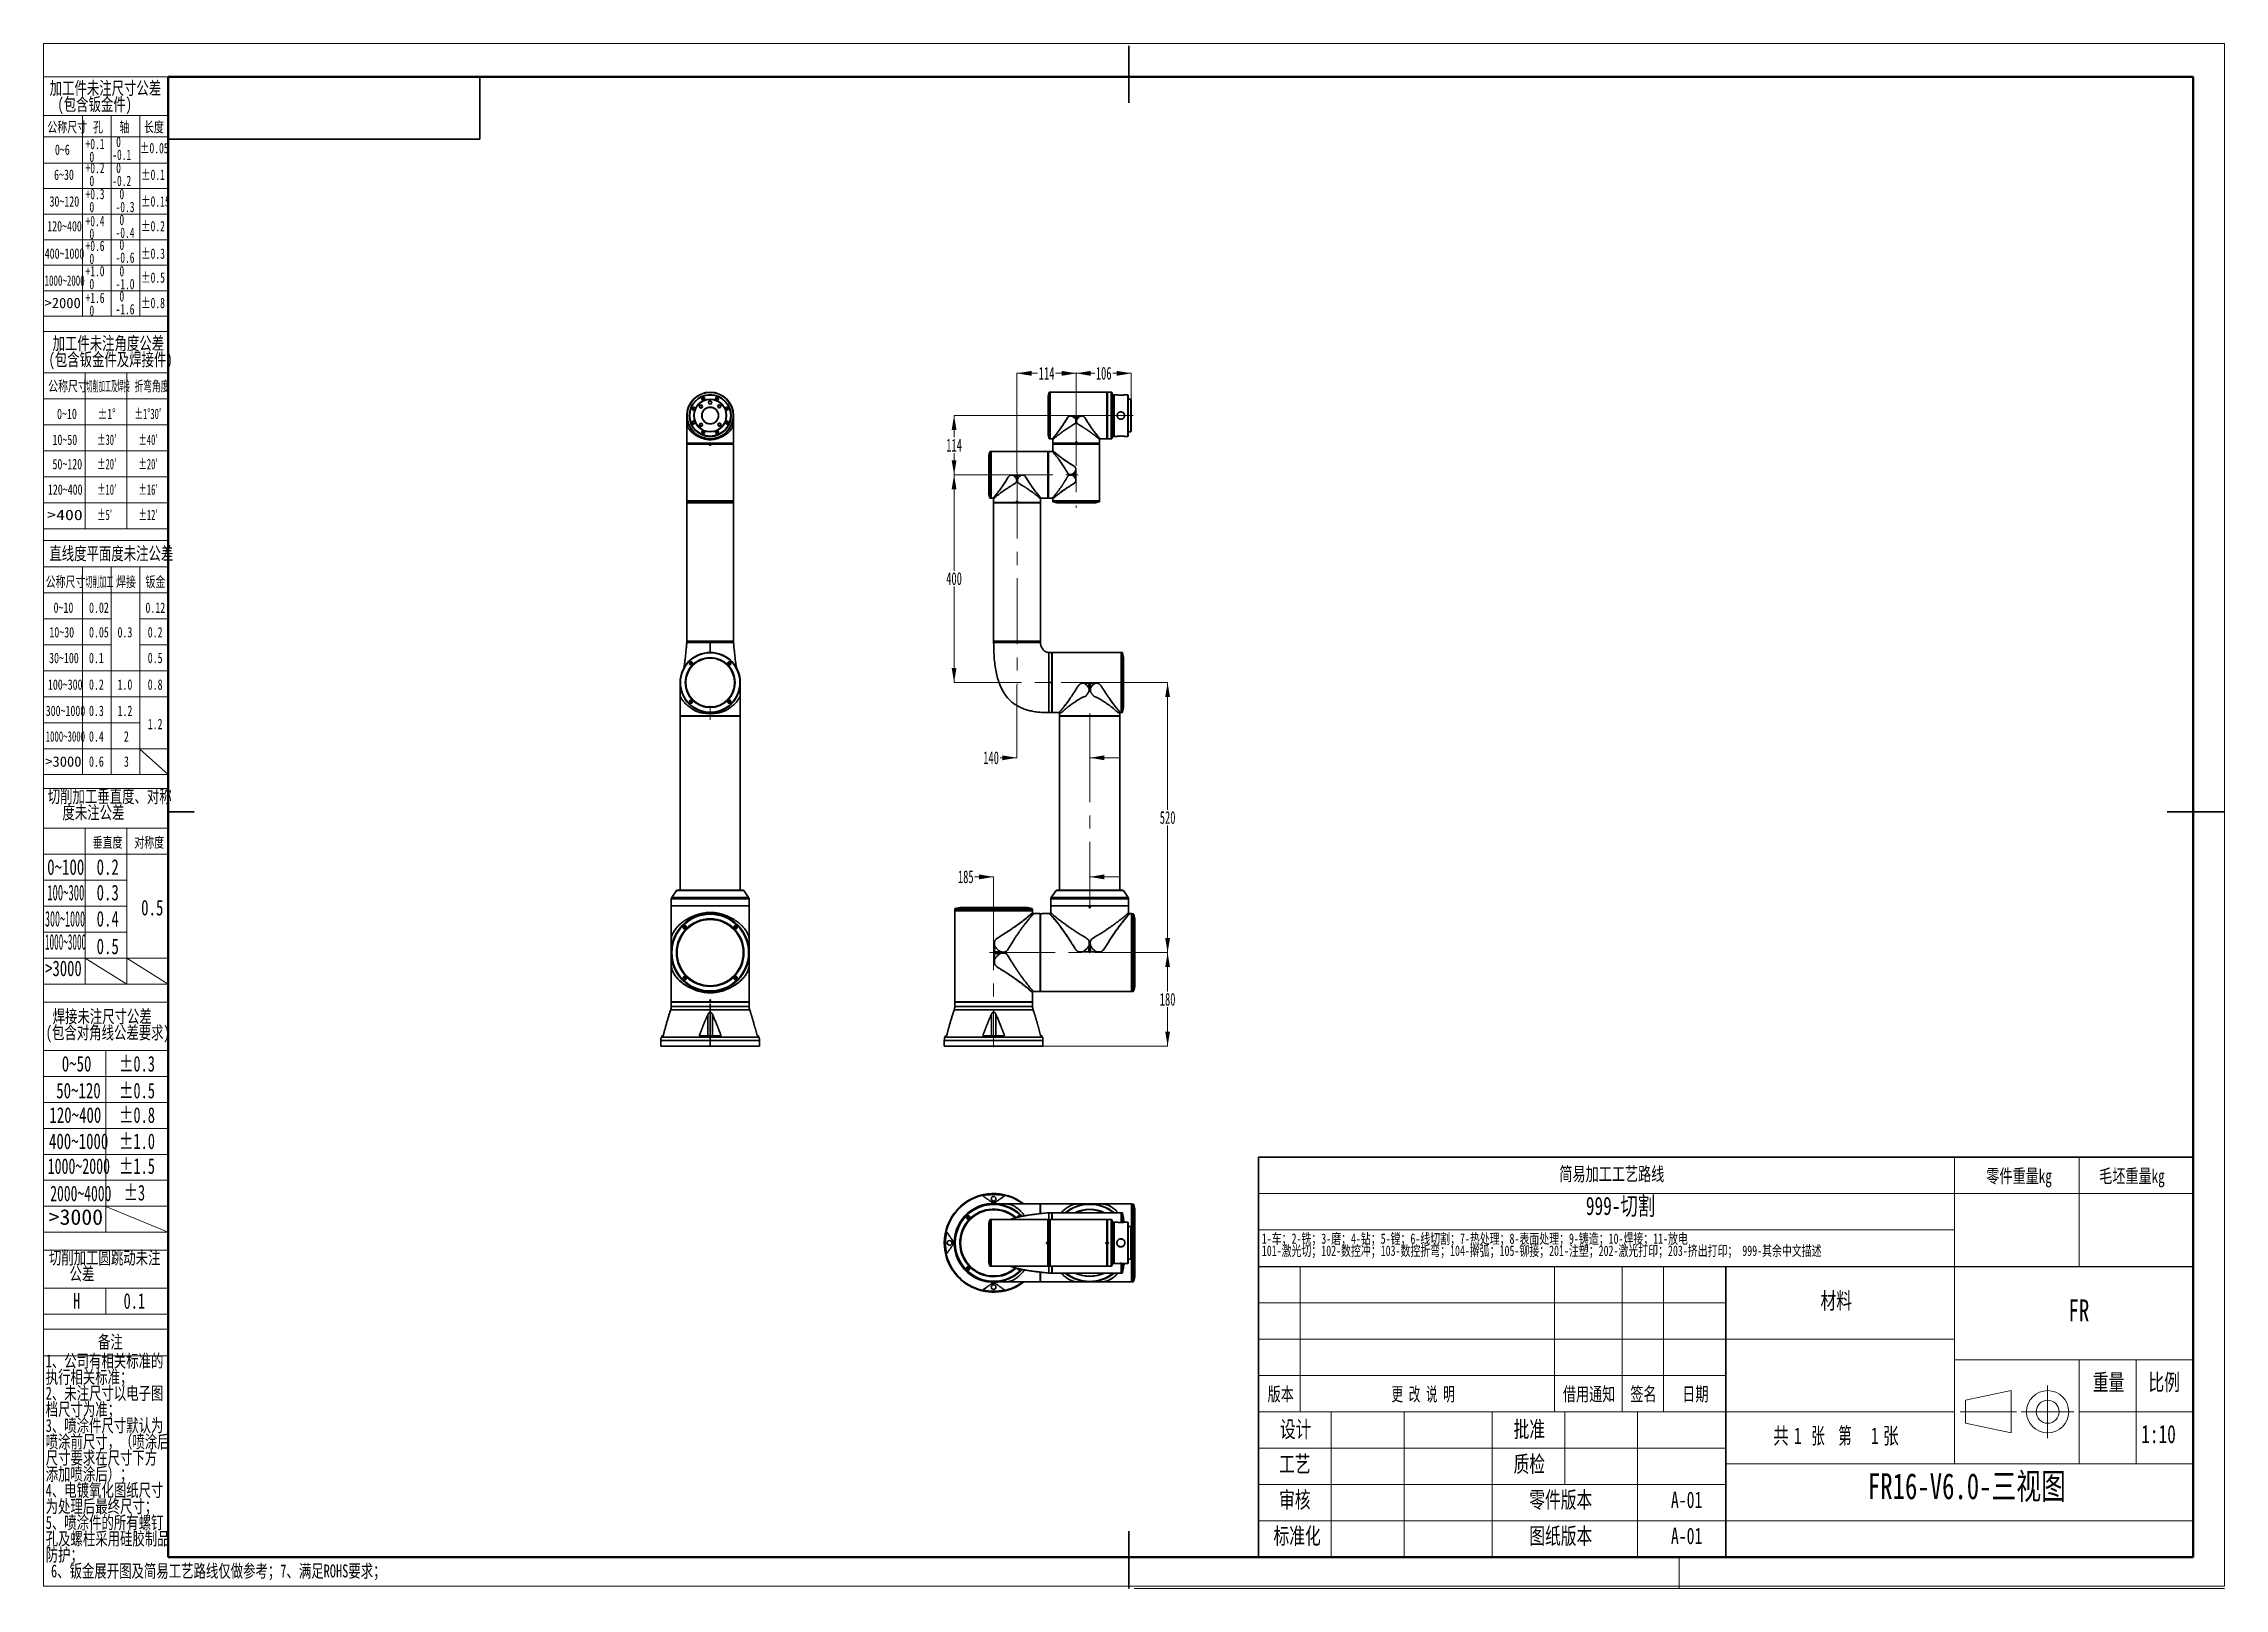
# Model space of a CAD drawing. Header units: millimetres. Extents: x 0 to 420, y 0 to 297.
import ezdxf

# ---------------------------------------------------------------- set-up
doc = ezdxf.new("R2010")
doc.units = ezdxf.units.MM
doc.linetypes.add('CENTERX2', pattern=[20.32, 12.7, -2.54, 2.54, -2.54])
doc.layers.get('0').update_dxf_attribs({"lineweight": 18})
for name, color, linetype, lineweight in [('中心线层', 6, 'CENTERX2', 25), ('文字层', 7, 'Continuous', 25), ('标注层', 150, 'Continuous', 18), ('细线层', 7, 'Continuous', 25)]:
    doc.layers.add(name, color=color, linetype=linetype, lineweight=lineweight)
doc.styles.add('SLDTEXTSTYLE0', font='', dxfattribs={"width": 0.7})
doc.styles.add('SLDTEXTSTYLE1', font='', dxfattribs={"width": 0.614286})
doc.styles.add('SLDTEXTSTYLE10', font='', dxfattribs={"width": 1.253219})
doc.styles.add('SLDTEXTSTYLE11', font='', dxfattribs={"width": 0.477371})
doc.styles.add('SLDTEXTSTYLE12', font='', dxfattribs={"width": 0.618901})
doc.styles.add('SLDTEXTSTYLE13', font='', dxfattribs={"width": 0.499682})
doc.styles.add('SLDTEXTSTYLE14', font='', dxfattribs={"width": 0.472346})
doc.styles.add('SLDTEXTSTYLE15', font='', dxfattribs={"width": 0.431677})
doc.styles.add('SLDTEXTSTYLE16', font='', dxfattribs={"width": 0.689585})
doc.styles.add('SLDTEXTSTYLE17', font='', dxfattribs={"width": 0.653082})
doc.styles.add('SLDTEXTSTYLE18', font='', dxfattribs={"width": 0.641279})
doc.styles.add('SLDTEXTSTYLE19', font='', dxfattribs={"width": 0.605})
doc.styles.add('SLDTEXTSTYLE2', font='', dxfattribs={"width": 0.7})
doc.styles.add('SLDTEXTSTYLE3', font='', dxfattribs={"width": 0.6})
doc.styles.add('SLDTEXTSTYLE4', font='', dxfattribs={"width": 0.67})
doc.styles.add('SLDTEXTSTYLE5', font='', dxfattribs={"width": 0.677991})
doc.styles.add('SLDTEXTSTYLE6', font='', dxfattribs={"width": 0.631687})
doc.styles.add('SLDTEXTSTYLE7', font='', dxfattribs={"width": 1.026693})
doc.styles.add('SLDTEXTSTYLE8', font='', dxfattribs={"width": 0.601124})
doc.styles.add('SLDTEXTSTYLE9', font='', dxfattribs={"width": 0.427578})
doc.styles.get('SLDTEXTSTYLE0').set_extended_font_data('宋体')
doc.styles.get('SLDTEXTSTYLE1').set_extended_font_data('宋体')
doc.styles.get('SLDTEXTSTYLE10').set_extended_font_data('宋体')
doc.styles.get('SLDTEXTSTYLE11').set_extended_font_data('宋体')
doc.styles.get('SLDTEXTSTYLE12').set_extended_font_data('宋体')
doc.styles.get('SLDTEXTSTYLE13').set_extended_font_data('宋体')
doc.styles.get('SLDTEXTSTYLE14').set_extended_font_data('宋体')
doc.styles.get('SLDTEXTSTYLE15').set_extended_font_data('宋体')
doc.styles.get('SLDTEXTSTYLE16').set_extended_font_data('宋体')
doc.styles.get('SLDTEXTSTYLE17').set_extended_font_data('宋体')
doc.styles.get('SLDTEXTSTYLE18').set_extended_font_data('宋体')
doc.styles.get('SLDTEXTSTYLE19').set_extended_font_data('宋体')
doc.styles.get('SLDTEXTSTYLE2').set_extended_font_data('宋体')
doc.styles.get('SLDTEXTSTYLE3').set_extended_font_data('宋体')
doc.styles.get('SLDTEXTSTYLE4').set_extended_font_data('宋体')
doc.styles.get('SLDTEXTSTYLE5').set_extended_font_data('宋体')
doc.styles.get('SLDTEXTSTYLE6').set_extended_font_data('宋体')
doc.styles.get('SLDTEXTSTYLE7').set_extended_font_data('宋体')
doc.styles.get('SLDTEXTSTYLE8').set_extended_font_data('宋体')
doc.styles.get('SLDTEXTSTYLE9').set_extended_font_data('宋体')
doc.dimstyles.new('SLDDIMSTYLE1', dxfattribs={"dimtxt": 3.5, "dimasz": 4, "dimexe": 0, "dimexo": 0.0625, "dimgap": 0.875, "dimtad": 0, "dimtih": 1, "dimtoh": 1, "dimdec": 4, "dimzin": 12, "dimdsep": 46, "dimtxsty": 'SLDTEXTSTYLE19', "dimcen": 0.09, "dimdle": 8, "dimazin": 3, "dimtfac": 1, "dimtdec": 3, "dimtofl": 0, "dimtmove": 0, "dimatfit": 3, "dimfxl": 0, "dimfrac": 2, "dimtolj": 1, "dimarcsym": 0})

msp = doc.modelspace()

# ---------------------------------------------------------------- texts
at = {"color": 7, "linetype": 'Continuous', "lineweight": 0, "attachment_point": 2}
for s, insert, char_height, width, style in [('简易加工工艺路线', (302.024959, 81.104479), 2.6458333, 41.69774209, 'SLDTEXTSTYLE0'), ('零件重量kg', (380.45515, 80.706712), 2.6458333, 26.09471601, 'SLDTEXTSTYLE0'), ('毛坯重量kg', (402.191296, 80.706712), 2.6458333, 26.09471601, 'SLDTEXTSTYLE0'), ('材料', (345.250438, 56.959456), 3.175, 12.2423743, 'SLDTEXTSTYLE0'), ('FR', (391.968778, 55.630788), 4.2333333, 8.11191806, 'SLDTEXTSTYLE2'), ('版本', (238.251358, 38.716818), 2.6458333, 10.11920391, 'SLDTEXTSTYLE0'), ('更 改 说 明', (265.677016, 38.716818), 2.6458333, 24.82437816, 'SLDTEXTSTYLE1'), ('借用通知', (297.641131, 38.716818), 2.6458333, 20.56950652, 'SLDTEXTSTYLE0'), ('签名', (308.106167, 38.716818), 2.6458333, 9.70533054, 'SLDTEXTSTYLE0'), ('日期', (318.106177, 38.716818), 2.6458333, 9.12590782, 'SLDTEXTSTYLE0'), ('重量', (397.695953, 41.270776), 3.175, 12.1927095, 'SLDTEXTSTYLE0'), ('比例', (408.396668, 41.270776), 3.175, 11.24907821, 'SLDTEXTSTYLE0'), ('设计', (241.128215, 32.218094), 3.175, 12.09337989, 'SLDTEXTSTYLE0'), ('批准', (286.128225, 32.218094), 3.175, 12.1927095, 'SLDTEXTSTYLE0'), ('1:10', (407.312293, 31.448513), 3.5, 9.00614525, 'SLDTEXTSTYLE2'), ('工艺', (240.968493, 25.520293), 3.175, 11.99405028, 'SLDTEXTSTYLE0'), ('质检', (286.128225, 25.520293), 3.175, 12.16787709, 'SLDTEXTSTYLE0'), ('FR16-V6.0-三视图', (370.404618, 22.164376), 5, 92.81737992, 'SLDTEXTSTYLE0'), ('审核', (240.968493, 18.634435), 3.175, 11.77055866, 'SLDTEXTSTYLE0'), ('零件版本', (292.185428, 18.634435), 3.175, 24.85723464, 'SLDTEXTSTYLE0'), ('A-01', (316.428735, 18.634435), 3.175, 12.01888268, 'SLDTEXTSTYLE2'), ('标准化', (241.412652, 11.683702), 3.175, 18.52497207, 'SLDTEXTSTYLE0'), ('图纸版本', (292.185428, 11.683702), 3.175, 24.26125698, 'SLDTEXTSTYLE0'), ('A-01', (316.428735, 11.683703), 3.175, 12.01888268, 'SLDTEXTSTYLE2')]:
    msp.add_mtext(s, dxfattribs=dict(at, insert=insert, char_height=char_height, width=width, style=style))
at = {"layer": '文字层', "color": 1, "insert": (297.021498, 75.37774), "char_height": 3.5, "width": 27.21005587, "attachment_point": 1, "style": 'SLDTEXTSTYLE0'}
msp.add_mtext('999-切割', dxfattribs=at)
at = {"layer": '标注层', "color": 1}
for s, insert, char_height, width, attachment_point, style in [('公称尺寸', (0.723669, 282.330441), 2, 15.51731844, 1, 'SLDTEXTSTYLE0'), ('孔', (9.507844, 282.330441), 2, 3.6603352, 1, 'SLDTEXTSTYLE0'), ('轴', (14.598939, 282.330441), 2, 3.55083799, 1, 'SLDTEXTSTYLE0'), ('长度', (19.323152, 282.330441), 2, 7.60223464, 1, 'SLDTEXTSTYLE0'), ('0~6', (2.171743, 277.982342), 2, 5.61564246, 1, 'SLDTEXTSTYLE2'), ('%%P0.05', (18.534263, 278.288733), 2, 10.78724703, 1, 'SLDTEXTSTYLE5'), ('6~30', (2.008483, 273.162727), 2, 7.61787709, 1, 'SLDTEXTSTYLE2'), ('%%P0.1', (18.748343, 273.162727), 2, 8.69646039, 1, 'SLDTEXTSTYLE5'), ('30~120', (1.129316, 268.01911), 2, 11.57541899, 1, 'SLDTEXTSTYLE2'), ('%%P0.15', (18.748343, 268.01911), 2, 10.78724703, 1, 'SLDTEXTSTYLE5'), ('120~400', (0.690428, 263.254989), 2, 13.35865922, 1, 'SLDTEXTSTYLE2'), ('%%P0.2', (18.748343, 263.254989), 2, 8.84796667, 1, 'SLDTEXTSTYLE5'), ('400~1000', (0.209991, 257.970892), 2, 15.67374302, 1, 'SLDTEXTSTYLE2'), ('%%P0.3', (18.748343, 257.970892), 2, 8.84796667, 1, 'SLDTEXTSTYLE5'), ('1000~2000', (0.171101, 252.782443), 2, 15.66866981, 1, 'SLDTEXTSTYLE6'), ('%%P0.5', (18.748343, 253.361985), 2, 8.84796667, 1, 'SLDTEXTSTYLE5'), ('>2000', (0.171101, 248.469112), 2, 13.99514394, 1, 'SLDTEXTSTYLE7'), ('%%P0.8', (18.748343, 248.469112), 2, 8.86311729, 1, 'SLDTEXTSTYLE5'), ('公称尺寸', (0.872868, 232.465602), 2, 15.51731844, 1, 'SLDTEXTSTYLE0'), ('切削加工及焊接', (8.202868, 232.465602), 2, 16.94067287, 1, 'SLDTEXTSTYLE9'), ('折弯角度', (17.494176, 232.465602), 2, 13.39263277, 1, 'SLDTEXTSTYLE8'), ('0~10', (2.580319, 227.122427), 2, 7.61787709, 1, 'SLDTEXTSTYLE2'), ('%%P1%%D', (10.411104, 227.122427), 2, 6.62082437, 1, 'SLDTEXTSTYLE5'), ('%%P1%%D30′', (17.494176, 227.122427), 2, 12.55979102, 1, 'SLDTEXTSTYLE8'), ('10~50', (1.702541, 222.132221), 2, 9.35418994, 1, 'SLDTEXTSTYLE2'), ('%%P30′', (10.279159, 222.132221), 2, 7.40154529, 1, 'SLDTEXTSTYLE8'), ('%%P40′', (18.244176, 222.132221), 2, 7.40154529, 1, 'SLDTEXTSTYLE8'), ('50~120', (1.702541, 217.449122), 2, 11.57541899, 1, 'SLDTEXTSTYLE2'), ('%%P20′', (10.279159, 217.449122), 2, 7.40154529, 1, 'SLDTEXTSTYLE8'), ('%%P20′', (18.244176, 217.449122), 2, 7.40154529, 1, 'SLDTEXTSTYLE8'), ('120~400', (0.824764, 212.543918), 2, 13.35865922, 1, 'SLDTEXTSTYLE2'), ('%%P10′', (10.279159, 212.543918), 2, 7.40154529, 1, 'SLDTEXTSTYLE8'), ('%%P16′', (18.245565, 212.543918), 2, 7.40154529, 1, 'SLDTEXTSTYLE8'), ('>400', (0.700531, 207.661259), 2, 13.49835975, 1, 'SLDTEXTSTYLE10'), ('%%P5′', (10.279159, 207.661259), 2, 5.68213005, 1, 'SLDTEXTSTYLE8'), ('%%P12′', (18.245565, 207.661259), 2, 7.40154529, 1, 'SLDTEXTSTYLE8'), ('直线度平面度未注公差', (13.033434, 200.48856), 2.5, 70.17938941, 2, 'SLDTEXTSTYLE0'), ('公称尺寸', (0.396986, 194.797927), 2, 15.51731844, 1, 'SLDTEXTSTYLE0'), ('切削加工', (8.049951, 194.797927), 2, 10.67818098, 1, 'SLDTEXTSTYLE11'), ('焊接', (13.944684, 194.797927), 2, 7.68044693, 1, 'SLDTEXTSTYLE0'), ('钣金', (19.609332, 194.797927), 2, 7.71173184, 1, 'SLDTEXTSTYLE0'), ('0~10', (1.908856, 189.807122), 2, 7.61787709, 1, 'SLDTEXTSTYLE2'), ('0.02', (8.738684, 189.807122), 2, 7.57094972, 1, 'SLDTEXTSTYLE2'), ('0.12', (19.605165, 189.807122), 2, 7.57094972, 1, 'SLDTEXTSTYLE2'), ('10~30', (1.107521, 185.07717), 2, 9.35418994, 1, 'SLDTEXTSTYLE2'), ('0.05', (8.738684, 185.07717), 2, 7.57094972, 1, 'SLDTEXTSTYLE2'), ('0.3', (14.228958, 185.07717), 2, 5.56871508, 1, 'SLDTEXTSTYLE2'), ('0.2', (20.044054, 185.07717), 2, 5.56871508, 1, 'SLDTEXTSTYLE2'), ('30~100', (1.048163, 180.123074), 2, 11.57541899, 1, 'SLDTEXTSTYLE2'), ('0.1', (8.726854, 180.123074), 2, 5.4122905, 1, 'SLDTEXTSTYLE2'), ('0.5', (20.044054, 180.123074), 2, 5.56871508, 1, 'SLDTEXTSTYLE2'), ('100~300', (0.824764, 175.002634), 2, 13.35865922, 1, 'SLDTEXTSTYLE2'), ('0.2', (8.726854, 175.002634), 2, 5.56871508, 1, 'SLDTEXTSTYLE2'), ('1.0', (14.228958, 175.002634), 2, 5.34972067, 1, 'SLDTEXTSTYLE2'), ('0.8', (20.044054, 175.002634), 2, 5.58435754, 1, 'SLDTEXTSTYLE2'), ('300~1000', (0.398446, 169.944453), 2, 15.57988827, 1, 'SLDTEXTSTYLE2'), ('0.3', (8.726854, 169.944453), 2, 5.56871508, 1, 'SLDTEXTSTYLE2'), ('1.2', (14.228958, 169.944453), 2, 5.3027933, 1, 'SLDTEXTSTYLE2'), ('1000~3000', (0.398446, 165.011988), 2, 15.35150834, 1, 'SLDTEXTSTYLE12'), ('0.4', (8.726854, 165.011988), 2, 5.67821229, 1, 'SLDTEXTSTYLE2'), ('2', (15.454034, 165.011988), 2, 1.54860335, 1, 'SLDTEXTSTYLE2'), ('1.2', (20.041276, 167.40975), 2, 5.3027933, 1, 'SLDTEXTSTYLE2'), ('>3000', (0.308169, 160.178446), 2, 13.99514394, 1, 'SLDTEXTSTYLE7'), ('0.6', (8.726854, 160.178446), 2, 5.61564246, 1, 'SLDTEXTSTYLE2'), ('3', (15.454034, 160.178446), 2, 1.51731844, 1, 'SLDTEXTSTYLE2'), ('垂直度', (9.449547, 144.605395), 2, 11.60670391, 1, 'SLDTEXTSTYLE0'), ('对称度', (17.467906, 144.605395), 2, 11.63798883, 1, 'SLDTEXTSTYLE0'), ('0~100', (0.684706, 140.366683), 3, 14.4301676, 1, 'SLDTEXTSTYLE2'), ('0.2', (10.197835, 140.366683), 3, 8.35307263, 1, 'SLDTEXTSTYLE2'), ('100~300', (0.695123, 135.452462), 3, 14.30375827, 1, 'SLDTEXTSTYLE13'), ('0.3', (10.197835, 135.452462), 3, 8.35307263, 1, 'SLDTEXTSTYLE2'), ('300~1000', (0.26179, 130.411062), 3, 15.7694917, 1, 'SLDTEXTSTYLE14'), ('0.4', (10.197835, 130.411062), 3, 8.51731844, 1, 'SLDTEXTSTYLE2'), ('0.5', (18.77624, 132.545766), 3, 8.35307263, 1, 'SLDTEXTSTYLE2'), ('1000~3000', (0.25415, 125.960259), 3, 16.06128176, 1, 'SLDTEXTSTYLE15'), ('0.5', (10.197835, 125.099168), 3, 8.35307263, 1, 'SLDTEXTSTYLE2'), ('>3000', (0.295817, 120.862433), 3, 14.09990398, 1, 'SLDTEXTSTYLE16'), ('0~50', (3.488139, 102.491524), 3, 11.42681564, 1, 'SLDTEXTSTYLE2'), ('%%P0.3', (14.521413, 102.491524), 3, 13.27195, 1, 'SLDTEXTSTYLE5'), ('50~120', (2.421558, 97.336396), 3, 17.36312849, 1, 'SLDTEXTSTYLE2'), ('%%P0.5', (14.521413, 97.336396), 3, 13.27195, 1, 'SLDTEXTSTYLE5'), ('120~400', (1.104891, 92.618712), 3, 20.03798883, 1, 'SLDTEXTSTYLE2'), ('%%P0.8', (14.521413, 92.618712), 3, 13.29467594, 1, 'SLDTEXTSTYLE5'), ('400~1000', (1.029444, 87.572731), 3, 23.51061453, 1, 'SLDTEXTSTYLE2'), ('%%P1.0', (14.521413, 87.572731), 3, 13.34012782, 1, 'SLDTEXTSTYLE5'), ('1000~2000', (0.78361, 82.783676), 3, 24.29902777, 1, 'SLDTEXTSTYLE17'), ('%%P1.5', (14.521413, 82.783676), 3, 13.27195, 1, 'SLDTEXTSTYLE5'), ('2000~4000', (1.269913, 77.526064), 3, 24.2037941, 1, 'SLDTEXTSTYLE18'), ('%%P3', (15.393724, 77.671133), 3, 7.4541089, 1, 'SLDTEXTSTYLE5'), ('>3000', (0.964861, 72.983905), 3, 20.9927159, 1, 'SLDTEXTSTYLE7'), ('H', (5.660694, 56.826051), 3, 2.70438707, 1, 'SLDTEXTSTYLE5'), ('0.1', (15.393724, 56.826051), 3, 7.86317586, 1, 'SLDTEXTSTYLE5'), ('备注', (12.858288, 48.690049), 2.5, 9.5027933, 2, 'SLDTEXTSTYLE0'), ('6、钣金展开图及简易工艺路线仅做参考；7、满足ROHS要求；', (1.414144, 4.593132), 2.5, 131.24022346, 1, 'SLDTEXTSTYLE0')]:
    msp.add_mtext(s, dxfattribs=dict(at, insert=insert, char_height=char_height, width=width, attachment_point=attachment_point, style=style))

# ---------------------------------------------------------------- blocks, each defined once
blk = doc.blocks.new('SW_NOTE_0')
at = {"color": 0, "linetype": 'Continuous', "lineweight": 0, "attachment_point": 2}
for s, insert, char_height, width, style in [('共', (2.18, 4.09), 3.17, 5.8604, 'SLDTEXTSTYLE0'), ('张  第', (11.91, 4.09), 3.175, 15.6444, 'SLDTEXTSTYLE3'), ('张', (23.35, 4.09), 3.17, 5.6866, 'SLDTEXTSTYLE0'), ('1', (5.42, 4.09), 3.17, 1.8128, 'SLDTEXTSTYLE2'), ('1', (20.24, 4.09), 3.17, 1.8128, 'SLDTEXTSTYLE2')]:
    blk.add_mtext(s, dxfattribs=dict(at, insert=insert, char_height=char_height, width=width, style=style))
blk = doc.blocks.new('SW_NOTE_1')
at = {"color": 0, "linetype": 'Continuous', "lineweight": 0, "char_height": 2, "attachment_point": 1, "style": 'SLDTEXTSTYLE0'}
for s, insert, width in [('1-车；2-铣；3-磨；4-钻；5-镗；6-线切割；7-热处理；8-表面处理；9-铸造；10-焊接；11-放电', (0, 2.58), 171.5039), ('101-激光切；102-数控冲；103-数控折弯；104-擀弧；105-铆接；201-注塑；202-激光打印；203-挤出打印； 999-其余中文描述', (0, 0.25), 225.6425)]:
    blk.add_mtext(s, dxfattribs=dict(at, insert=insert, width=width))
blk = doc.blocks.new('SW_NOTE_2')
at = {"layer": '标注层', "color": 0, "char_height": 2.5, "attachment_point": 2, "style": 'SLDTEXTSTYLE0'}
for s, insert, width in [('加工件未注尺寸公差', (15.47, 3.22), 44.581), ('(包含钣金件)', (13.41, 0.11), 27.8631)]:
    blk.add_mtext(s, dxfattribs=dict(at, insert=insert, width=width))
blk = doc.blocks.new('SW_NOTE_3')
at = {"layer": '标注层', "color": 0, "char_height": 2, "attachment_point": 1, "style": 'SLDTEXTSTYLE4'}
for s, insert, width in [('-0.1', (0, 0.09), 7.1567), ('0', (0.75, 2.58), 1.5421)]:
    blk.add_mtext(s, dxfattribs=dict(at, insert=insert, width=width))
blk = doc.blocks.new('SW_NOTE_4')
at = {"layer": '标注层', "color": 0, "char_height": 2, "attachment_point": 1, "style": 'SLDTEXTSTYLE4'}
for s, insert, width in [('+0.1', (0, 2.58), 7.1117), ('0', (0.75, 0.09), 1.5421)]:
    blk.add_mtext(s, dxfattribs=dict(at, insert=insert, width=width))
blk = doc.blocks.new('SW_NOTE_5')
at = {"layer": '标注层', "color": 0, "char_height": 2, "attachment_point": 1, "style": 'SLDTEXTSTYLE4'}
for s, insert, width in [('+0.2', (0, 2.58), 7.2615), ('0', (0.75, 0.09), 1.5421)]:
    blk.add_mtext(s, dxfattribs=dict(at, insert=insert, width=width))
blk = doc.blocks.new('SW_NOTE_6')
at = {"layer": '标注层', "color": 0, "char_height": 2, "attachment_point": 1, "style": 'SLDTEXTSTYLE4'}
for s, insert, width in [('+0.3', (0, 2.58), 7.2615), ('0', (0.75, 0.09), 1.5421)]:
    blk.add_mtext(s, dxfattribs=dict(at, insert=insert, width=width))
blk = doc.blocks.new('SW_NOTE_7')
at = {"layer": '标注层', "color": 0, "char_height": 2, "attachment_point": 1, "style": 'SLDTEXTSTYLE4'}
for s, insert, width in [('+0.4', (0, 2.58), 7.3663), ('0', (0.75, 0.09), 1.5421)]:
    blk.add_mtext(s, dxfattribs=dict(at, insert=insert, width=width))
blk = doc.blocks.new('SW_NOTE_8')
at = {"layer": '标注层', "color": 0, "char_height": 2, "attachment_point": 1, "style": 'SLDTEXTSTYLE4'}
for s, insert, width in [('-0.2', (0, 0.09), 7.3064), ('0', (0.75, 2.58), 1.5421)]:
    blk.add_mtext(s, dxfattribs=dict(at, insert=insert, width=width))
blk = doc.blocks.new('SW_NOTE_9')
at = {"layer": '标注层', "color": 0, "char_height": 2, "attachment_point": 1, "style": 'SLDTEXTSTYLE4'}
for s, insert, width in [('-0.3', (0, 0.09), 7.3064), ('0', (0.75, 2.58), 1.5421)]:
    blk.add_mtext(s, dxfattribs=dict(at, insert=insert, width=width))
blk = doc.blocks.new('SW_NOTE_10')
at = {"layer": '标注层', "color": 0, "char_height": 2, "attachment_point": 1, "style": 'SLDTEXTSTYLE4'}
for s, insert, width in [('-0.4', (0, 0.09), 7.4112), ('0', (0.75, 2.58), 1.5421)]:
    blk.add_mtext(s, dxfattribs=dict(at, insert=insert, width=width))
blk = doc.blocks.new('SW_NOTE_11')
at = {"layer": '标注层', "color": 0, "char_height": 2, "attachment_point": 1, "style": 'SLDTEXTSTYLE4'}
for s, insert, width in [('+0.6', (0, 2.58), 7.3064), ('0', (0.75, 0.09), 1.5421)]:
    blk.add_mtext(s, dxfattribs=dict(at, insert=insert, width=width))
blk = doc.blocks.new('SW_NOTE_12')
at = {"layer": '标注层', "color": 0, "char_height": 2, "attachment_point": 1, "style": 'SLDTEXTSTYLE4'}
for s, insert, width in [('-0.6', (0, 0.09), 7.3513), ('0', (0.75, 2.58), 1.5421)]:
    blk.add_mtext(s, dxfattribs=dict(at, insert=insert, width=width))
blk = doc.blocks.new('SW_NOTE_13')
at = {"layer": '标注层', "color": 0, "char_height": 2, "attachment_point": 1, "style": 'SLDTEXTSTYLE4'}
for s, insert, width in [('+1.0', (0, 2.58), 7.3064), ('0', (0.75, 0.09), 1.5421)]:
    blk.add_mtext(s, dxfattribs=dict(at, insert=insert, width=width))
blk = doc.blocks.new('SW_NOTE_14')
at = {"layer": '标注层', "color": 0, "char_height": 2, "attachment_point": 1, "style": 'SLDTEXTSTYLE4'}
for s, insert, width in [('-1.0', (0, 0.09), 7.3513), ('0', (0.75, 2.58), 1.5421)]:
    blk.add_mtext(s, dxfattribs=dict(at, insert=insert, width=width))
blk = doc.blocks.new('SW_NOTE_15')
at = {"layer": '标注层', "color": 0, "char_height": 2, "attachment_point": 1, "style": 'SLDTEXTSTYLE4'}
for s, insert, width in [('+1.6', (0, 2.58), 7.3064), ('0', (0.75, 0.09), 1.5421)]:
    blk.add_mtext(s, dxfattribs=dict(at, insert=insert, width=width))
blk = doc.blocks.new('SW_NOTE_16')
at = {"layer": '标注层', "color": 0, "char_height": 2, "attachment_point": 1, "style": 'SLDTEXTSTYLE4'}
for s, insert, width in [('-1.6', (0, 0.09), 7.3513), ('0', (0.75, 2.58), 1.5421)]:
    blk.add_mtext(s, dxfattribs=dict(at, insert=insert, width=width))
blk = doc.blocks.new('SW_NOTE_17')
at = {"layer": '标注层', "color": 0, "char_height": 2.5, "attachment_point": 2, "style": 'SLDTEXTSTYLE0'}
for s, insert, width in [('(包含钣金件及焊接件)', (15.91, 0.11), 47.8855), ('加工件未注角度公差', (15.47, 3.22), 44.581)]:
    blk.add_mtext(s, dxfattribs=dict(at, insert=insert, width=width))
blk = doc.blocks.new('SW_NOTE_18')
at = {"layer": '标注层', "color": 0, "char_height": 2.5, "attachment_point": 2, "style": 'SLDTEXTSTYLE0'}
for s, insert, width in [('切削加工垂直度、对称', (17.19, 3.22), 49.6257), ('度未注公差', (14.06, 0.11), 24.5782)]:
    blk.add_mtext(s, dxfattribs=dict(at, insert=insert, width=width))
blk = doc.blocks.new('SW_NOTE_19')
at = {"layer": '标注层', "color": 0, "char_height": 2.5, "attachment_point": 2, "style": 'SLDTEXTSTYLE0'}
for s, insert, width in [('(包含对角线公差要求)', (14.82, 0.11), 47.8855), ('焊接未注尺寸公差', (13.75, 3.22), 39.5559)]:
    blk.add_mtext(s, dxfattribs=dict(at, insert=insert, width=width))
blk = doc.blocks.new('SW_NOTE_20')
at = {"layer": '标注层', "color": 0, "char_height": 2.5, "attachment_point": 2, "style": 'SLDTEXTSTYLE0'}
for s, insert, width in [('切削加工圆跳动未注', (15.47, 3.22), 44.6201), ('公差', (11.09, 0.11), 9.3855)]:
    blk.add_mtext(s, dxfattribs=dict(at, insert=insert, width=width))
blk = doc.blocks.new('SW_NOTE_21')
at = {"layer": '标注层', "color": 0, "char_height": 2.5, "attachment_point": 1, "style": 'SLDTEXTSTYLE0'}
for s, insert, width in [('执行相关标准；', (0, 0.11), 31.1676), ('1、公司有相关标准的', (0, 3.22), 46.595), ('2、未注尺寸以电子图', (0, -3), 46.8687), ('档尺寸为准；', (0, -6.11), 26.1425), ('3、喷涂件尺寸默认为', (0, -9.22), 47.0056), ('喷涂前尺寸，（喷涂后', (0, -12.33), 49.2933), ('尺寸要求在尺寸下方', (0, -15.44), 44.6788), ('添加喷涂后）；', (0, -18.56), 31.1285), ('4、电镀氧化图纸尺寸', (0, -21.67), 47.1034), ('为处理后最终尺寸；', (0, -24.78), 41.1201), ('5、喷涂件的所有螺钉', (0, -27.89), 47.0447), ('孔及螺柱采用硅胶制品', (0, -31), 49.3324), ('防护；', (0, -34.11), 10.8324)]:
    blk.add_mtext(s, dxfattribs=dict(at, insert=insert, width=width))
blk = doc.blocks.new('*X26')
at = {"layer": '标注层', "linetype": 'Continuous'}
for points in [[(187.46, 233.92), (190.26, 233.45), (190.26, 234.39)], [(198.86, 233.92), (196.06, 233.45), (196.06, 234.39)]]:
    blk.add_hatch(color=0, dxfattribs=at).paths.add_polyline_path(points, flags=0)
at = {"layer": '标注层', "color": 0, "linetype": 'Continuous'}
for p, q in [((191.43, 233.92), (187.46, 233.92)), ((187.46, 214.84), (187.46, 233.92)), ((194.9, 233.92), (198.86, 233.92)), ((198.86, 228.85), (198.86, 233.92))]:
    blk.add_line(p, q, dxfattribs=at)
at = {"layer": '标注层', "color": 0, "insert": (193.16, 233.92), "char_height": 2.45, "width": 5.7303, "attachment_point": 5, "style": 'SLDTEXTSTYLE19'}
blk.add_mtext('114', dxfattribs=at)
blk = doc.blocks.new('*X27')
at = {"layer": '标注层', "linetype": 'Continuous'}
for points in [[(198.86, 233.92), (201.66, 234.39), (201.66, 233.45)], [(209.46, 233.92), (206.66, 234.39), (206.66, 233.45)]]:
    blk.add_hatch(color=0, dxfattribs=at).paths.add_polyline_path(points, flags=0)
at = {"layer": '标注层', "color": 0, "linetype": 'Continuous'}
for p, q in [((202.44, 233.92), (198.86, 233.92)), ((198.86, 228.85), (198.86, 233.92)), ((205.89, 233.92), (209.46, 233.92)), ((209.46, 228.93), (209.46, 233.92))]:
    blk.add_line(p, q, dxfattribs=at)
at = {"layer": '标注层', "color": 0, "insert": (204.16, 233.92), "char_height": 2.45, "width": 5.664, "attachment_point": 5, "style": 'SLDTEXTSTYLE19'}
blk.add_mtext('106', dxfattribs=at)
blk = doc.blocks.new('*X28')
at = {"layer": '标注层', "linetype": 'Continuous'}
for points in [[(175.34, 225.79), (175.81, 222.99), (174.88, 222.99)], [(175.34, 214.39), (175.81, 217.19), (174.88, 217.19)]]:
    blk.add_hatch(color=0, dxfattribs=at).paths.add_polyline_path(points, flags=0)
at = {"layer": '标注层', "color": 0, "linetype": 'Continuous'}
for p, q in [((175.34, 221.61), (175.34, 225.79)), ((198.32, 225.79), (175.34, 225.79)), ((175.34, 218.57), (175.34, 214.39)), ((181.6, 214.39), (175.34, 214.39))]:
    blk.add_line(p, q, dxfattribs=at)
at = {"layer": '标注层', "color": 0, "insert": (175.34, 220.09), "char_height": 2.45, "width": 5.7303, "attachment_point": 5, "style": 'SLDTEXTSTYLE19'}
blk.add_mtext('114', dxfattribs=at)
blk = doc.blocks.new('*X29')
at = {"layer": '标注层', "linetype": 'Continuous'}
for points in [[(175.34, 214.39), (175.81, 211.59), (174.88, 211.59)], [(175.34, 174.39), (175.81, 177.19), (174.88, 177.19)]]:
    blk.add_hatch(color=0, dxfattribs=at).paths.add_polyline_path(points, flags=0)
at = {"layer": '标注层', "color": 0, "linetype": 'Continuous'}
for p, q in [((175.34, 195.91), (175.34, 214.39)), ((181.6, 214.39), (175.34, 214.39)), ((175.34, 192.87), (175.34, 174.39)), ((186.77, 174.39), (175.34, 174.39))]:
    blk.add_line(p, q, dxfattribs=at)
at = {"layer": '标注层', "color": 0, "insert": (175.34, 194.39), "char_height": 2.45, "width": 5.9952, "attachment_point": 5, "style": 'SLDTEXTSTYLE19'}
blk.add_mtext('400', dxfattribs=at)
blk = doc.blocks.new('*X30')
at = {"layer": '标注层', "linetype": 'Continuous'}
for points in [[(187.46, 159.9), (184.66, 159.43), (184.66, 160.36)], [(201.46, 159.9), (204.26, 159.43), (204.26, 160.36)]]:
    blk.add_hatch(color=0, dxfattribs=at).paths.add_polyline_path(points, flags=0)
at = {"layer": '标注层', "color": 0, "linetype": 'Continuous'}
for p, q in [((187.46, 173.87), (187.46, 159.9)), ((201.46, 168.46), (201.46, 159.9)), ((187.46, 159.9), (184.19, 159.9)), ((187.46, 159.9), (187.46, 159.9)), ((207.06, 159.9), (201.46, 159.9))]:
    blk.add_line(p, q, dxfattribs=at)
at = {"layer": '标注层', "color": 0, "insert": (182.47, 159.9), "char_height": 2.45, "width": 5.664, "attachment_point": 5, "style": 'SLDTEXTSTYLE19'}
blk.add_mtext('140', dxfattribs=at)
blk = doc.blocks.new('*X31')
at = {"layer": '标注层', "linetype": 'Continuous'}
for points in [[(182.96, 136.97), (180.16, 137.44), (180.16, 136.5)], [(201.46, 136.97), (204.26, 137.44), (204.26, 136.5)]]:
    blk.add_hatch(color=0, dxfattribs=at).paths.add_polyline_path(points, flags=0)
at = {"layer": '标注层', "color": 0, "linetype": 'Continuous'}
for p, q in [((182.96, 136.97), (179.3, 136.97)), ((182.96, 136.97), (182.96, 136.97)), ((182.96, 131.74), (182.96, 136.97)), ((201.46, 136.97), (207.06, 136.97)), ((201.46, 131.07), (201.46, 136.97))]:
    blk.add_line(p, q, dxfattribs=at)
at = {"layer": '标注层', "color": 0, "insert": (177.59, 136.97), "char_height": 2.45, "width": 5.6143, "attachment_point": 5, "style": 'SLDTEXTSTYLE19'}
blk.add_mtext('185', dxfattribs=at)
blk = doc.blocks.new('*X32')
at = {"layer": '标注层', "linetype": 'Continuous'}
for points in [[(216.47, 122.39), (216.93, 119.59), (216, 119.59)], [(216.47, 104.39), (216.93, 107.19), (216, 107.19)]]:
    blk.add_hatch(color=0, dxfattribs=at).paths.add_polyline_path(points, flags=0)
at = {"layer": '标注层', "color": 0, "linetype": 'Continuous'}
for p, q in [((209.57, 122.39), (216.47, 122.39)), ((216.47, 114.91), (216.47, 122.39)), ((216.47, 111.87), (216.47, 104.39)), ((192.51, 104.39), (216.47, 104.39))]:
    blk.add_line(p, q, dxfattribs=at)
at = {"layer": '标注层', "color": 0, "insert": (216.47, 113.39), "char_height": 2.45, "width": 5.664, "attachment_point": 5, "style": 'SLDTEXTSTYLE19'}
blk.add_mtext('180', dxfattribs=at)
blk = doc.blocks.new('*X33')
at = {"layer": '标注层', "linetype": 'Continuous'}
for points in [[(216.47, 174.39), (216, 171.59), (216.93, 171.59)], [(216.47, 122.39), (216, 125.19), (216.93, 125.19)]]:
    blk.add_hatch(color=0, dxfattribs=at).paths.add_polyline_path(points, flags=0)
at = {"layer": '标注层', "color": 0, "linetype": 'Continuous'}
for p, q in [((208.7, 174.39), (216.47, 174.39)), ((216.47, 149.91), (216.47, 174.39)), ((216.47, 146.87), (216.47, 122.39)), ((209.57, 122.39), (216.47, 122.39))]:
    blk.add_line(p, q, dxfattribs=at)
at = {"layer": '标注层', "color": 0, "insert": (216.47, 148.39), "char_height": 2.45, "width": 5.8959, "attachment_point": 5, "style": 'SLDTEXTSTYLE19'}
blk.add_mtext('520', dxfattribs=at)

# ---------------------------------------------------------------- dimensions: what is measured, and where the dimension line sits
at = {"layer": '标注层', "color": 0}
for base, p2, picture, middle in [((187.464253, 233.920314), (187.464253, 214.794732), '*X26', (193.164253, 233.920314)), ((209.464253, 233.920314), (209.464253, 228.889724), '*X27', (204.164254, 233.920314))]:
    dim = msp.add_linear_dim(base=base, p1=(198.864253, 228.808304), p2=p2, dimstyle='SLDDIMSTYLE1', override={"dimscale": 0.7, "dimlfac": 10, "dimsah": 1, "dimtzin": 12}, dxfattribs=at)
    dim.commit()
    dim.dimension.update_dxf_attribs({"geometry": picture, "text_midpoint": middle})
for base, p1, p2, angle, picture, middle in [((175.342093, 214.389724), (198.36494, 225.789724), (181.641036, 214.389724), 270, '*X28', (175.342093, 220.089724)), ((175.342093, 174.389724), (181.641036, 214.389724), (186.80932, 174.389724), 270, '*X29', (175.342093, 194.389724)), ((216.467173, 174.389724), (209.524253, 122.389723), (208.656032, 174.389724), 90, '*X33', (216.467173, 148.389724)), ((216.467173, 104.389723), (209.524253, 122.389723), (192.464253, 104.389723), 270, '*X32', (216.467173, 113.389723))]:
    dim = msp.add_linear_dim(base=base, p1=p1, p2=p2, angle=angle, dimstyle='SLDDIMSTYLE1', override={"dimscale": 0.7, "dimlfac": 10, "dimsah": 1, "dimtzin": 12}, dxfattribs=at)
    dim.commit()
    dim.dimension.update_dxf_attribs({"geometry": picture, "text_midpoint": middle})
for base, p1, p2, picture, middle in [((187.464253, 159.897192), (201.464253, 168.508402), (187.464253, 173.915305), '*X30', (182.47044, 159.897192)), ((201.464253, 136.97125), (182.964253, 131.692165), (201.464253, 131.028161), '*X31', (177.585279, 136.97125))]:
    dim = msp.add_linear_dim(base=base, p1=p1, p2=p2, dimstyle='SLDDIMSTYLE1', override={"dimscale": 0.7, "dimlfac": 10, "dimsah": 1, "dimtzin": 12}, dxfattribs=at)
    dim.commit()
    dim.dimension.update_dxf_attribs({"geometry": picture, "text_midpoint": middle, "dimtype": 160})

# ---------------------------------------------------------------- linework, layer by layer
at = {"color": 7, "linetype": 'Continuous', "lineweight": 18}
for p, q in [((-0.000512, 297.39658), (419.992988, 297.39658)), ((-0.000512, 297.39658), (-0.000512, 0.39658)), ((419.992988, 297.39658), (419.992988, 0.39658)), ((367.995928, 75.989446), (367.995928, 82.989446)), ((391.995928, 75.989446), (391.995928, 82.989446)), ((233.995928, 75.989446), (413.995928, 75.989446)), ((367.995928, 61.989446), (367.995928, 75.989446)), ((391.995928, 61.989446), (391.995928, 75.989446)), ((367.995928, 68.989446), (233.995928, 68.989446)), ((241.995928, 33.989446), (241.995928, 61.989446)), ((290.995928, 33.989446), (290.995928, 61.989446)), ((303.995928, 33.989446), (303.995928, 61.989446)), ((311.995928, 33.989446), (311.995928, 61.989446)), ((367.995928, 61.989446), (367.995928, 23.989446)), ((323.995928, 54.989446), (233.995928, 54.989446)), ((323.995928, 47.989446), (233.995928, 47.989446)), ((323.995928, 47.989446), (367.995928, 47.989446)), ((413.995928, 43.989446), (367.995928, 43.989446)), ((391.995928, 43.989446), (391.995928, 23.989446)), ((402.995928, 43.989446), (402.995928, 23.989446)), ((323.995928, 40.989446), (233.995928, 40.989446)), ((370.119991, 36.198226), (378.950735, 38.053971)), ((378.950735, 38.053971), (378.950735, 29.924921)), ((367.995928, 33.989446), (233.995928, 33.989446)), ((247.995928, 5.989446), (247.995928, 33.989446)), ((261.995928, 5.989446), (261.995928, 33.989446)), ((278.995928, 5.989446), (278.995928, 33.989446)), ((292.995928, 19.989446), (292.995928, 33.989446)), ((306.995928, 5.989446), (306.995928, 33.989446)), ((370.119991, 36.198226), (370.119991, 31.780666)), ((391.995928, 33.989446), (413.995928, 33.989446)), ((370.119991, 31.780666), (378.950735, 29.924921)), ((323.995928, 26.989446), (233.995928, 26.989446)), ((367.995928, 23.989446), (323.995928, 23.989446)), ((413.995928, 23.989446), (367.995928, 23.989446)), ((323.995928, 19.989446), (233.995928, 19.989446)), ((323.995928, 12.989446), (233.995928, 12.989446)), ((314.995928, 5.989446), (314.995928, -0.010554)), ((-0.000512, 0.39658), (419.992988, 0.39658)), ((209.995928, -0.010554), (419.995928, -0.010554))]:
    msp.add_line(p, q, dxfattribs=at)
at = {"color": 7, "linetype": 'Continuous', "lineweight": 35}
for p, q in [((208.995928, 285.989446), (208.995928, 296.989446)), ((83.995928, 278.989446), (83.995928, 290.989446)), ((23.995928, 278.989446), (83.995928, 278.989446)), ((28.995928, 149.489446), (23.995928, 149.489446)), ((408.995928, 149.489446), (419.995928, 149.489446)), ((233.995928, 61.989446), (233.995928, 82.989446)), ((233.995928, 82.989446), (413.995928, 82.989446)), ((233.995928, 61.989446), (233.995928, 5.989446)), ((323.995928, 61.989446), (323.995928, 5.989446)), ((413.995928, 61.989446), (413.995928, 5.989446)), ((208.995928, 10.989446), (208.995928, -0.010554)), ((413.995928, 5.989446), (233.995928, 5.989446))]:
    msp.add_line(p, q, dxfattribs=at)
at = {"color": 1, "linetype": 'Continuous', "lineweight": 18}
for p, q in [((23.995928, 290.989446), (-0.000512, 290.989446)), ((-0.000512, 290.989446), (-0.000512, 0.39658)), ((7.493114, 283.573139), (-0.000512, 283.573139)), ((7.493114, 283.573139), (7.493114, 279.573139)), ((7.493114, 283.573139), (12.994052, 283.573139)), ((12.994052, 283.573139), (12.994052, 244.899718)), ((18.49499, 283.573139), (12.994052, 283.573139)), ((18.49499, 283.573139), (18.49499, 244.899718)), ((18.49499, 283.573139), (23.995928, 283.573139)), ((-0.004072, 279.449178), (23.995928, 279.449178)), ((7.493114, 279.954478), (7.493114, 244.899718)), ((-0.004072, 274.400427), (23.995928, 274.400427)), ((-0.004072, 269.483642), (23.995928, 269.483642)), ((-0.004072, 264.566857), (23.995928, 264.566857)), ((-0.004072, 259.650072), (23.995928, 259.650072)), ((-0.004072, 254.733287), (23.995928, 254.733287)), ((-0.004072, 249.816502), (23.995928, 249.816502)), ((-0.004072, 244.899718), (23.995928, 244.899718)), ((-0.000512, 241.971658), (23.995928, 241.971658)), ((7.992988, 233.994596), (-0.000512, 233.994596)), ((7.992988, 233.994596), (7.992988, 203.994596)), ((7.992988, 233.994596), (15.992988, 233.994596)), ((15.992988, 233.994596), (15.992988, 203.994596)), ((15.992988, 233.994596), (23.995928, 233.994596)), ((-0.000512, 228.994596), (23.995928, 228.994596)), ((-0.000512, 223.994596), (23.995928, 223.994596)), ((-0.000512, 218.994596), (23.995928, 218.994596)), ((-0.000512, 213.994596), (23.995928, 213.994596)), ((-0.000512, 208.994596), (23.995928, 208.994596)), ((-0.000512, 203.994596), (23.995928, 203.994596)), ((-0.000512, 201.740178), (23.995928, 201.740178)), ((7.495928, 196.653328), (-0.000512, 196.653328)), ((7.495928, 196.653328), (7.495928, 156.653328)), ((12.995928, 196.653328), (7.495928, 196.653328)), ((12.995928, 196.653328), (12.995928, 156.653328)), ((18.495928, 196.653328), (12.995928, 196.653328)), ((18.495928, 196.653328), (18.495928, 156.653328)), ((18.495928, 196.653328), (23.995928, 196.653328)), ((-0.000512, 191.653328), (23.995928, 191.653328)), ((-0.000512, 186.653328), (12.995928, 186.653328)), ((18.495928, 186.653328), (23.995928, 186.653328)), ((-0.000512, 181.653328), (12.995928, 181.653328)), ((18.495928, 181.653328), (23.993714, 181.653328)), ((-0.000512, 176.653328), (23.995928, 176.653328)), ((-0.000512, 171.653328), (23.995928, 171.653328)), ((-0.004797, 166.653328), (18.495928, 166.653328)), ((-0.000512, 161.653328), (23.995928, 161.653328)), ((18.495928, 161.592284), (23.995928, 156.653328)), ((-0.000512, 156.653328), (23.995928, 156.653328)), ((-0.000512, 154.007648), (23.995928, 154.007648)), ((-0.000512, 146.342637), (7.998302, 146.342637)), ((7.998302, 146.342637), (7.998302, 116.334399)), ((15.997115, 146.342637), (7.998302, 146.342637)), ((15.997115, 146.342637), (15.997115, 116.334399)), ((15.997115, 146.342637), (23.995928, 146.342637)), ((-0.000512, 141.342637), (23.995928, 141.342637)), ((-0.006571, 136.340989), (15.997115, 136.340989)), ((-0.006571, 131.339342), (15.997115, 131.339342)), ((-0.006571, 126.337694), (15.997115, 126.337694)), ((-0.000512, 121.336046), (23.995928, 121.336046)), ((7.998302, 121.336046), (15.997115, 116.334399)), ((15.997115, 121.326783), (23.995928, 116.334399)), ((-0.000512, 116.334399), (23.995928, 116.334399)), ((23.995928, 116.334399), (23.969198, 116.422243)), ((-0.000512, 112.86382), (23.995928, 112.86382)), ((-0.000512, 103.551455), (11.997708, 103.551455)), ((11.997708, 103.551455), (11.997708, 68.551455)), ((23.995928, 103.551455), (11.997708, 103.551455)), ((-0.000512, 98.551455), (23.995928, 98.551455)), ((-0.000512, 93.551455), (23.995928, 93.551455)), ((-0.000512, 88.551455), (23.995928, 88.551455)), ((-0.000512, 83.551455), (23.995928, 83.551455)), ((-0.000512, 78.551455), (23.995928, 78.551455)), ((-0.000512, 73.551455), (23.995928, 73.551455)), ((11.997708, 73.542179), (23.995928, 68.551455)), ((-0.000512, 68.551455), (23.995928, 68.551455)), ((-0.000512, 65.093054), (23.995928, 65.093054)), ((-0.000512, 57.802796), (23.995928, 57.802796)), ((11.997708, 57.802796), (11.997708, 52.802796)), ((-0.000512, 52.802796), (23.995928, 52.802796)), ((-0.000512, 49.905142), (23.995928, 49.905142)), ((-0.000512, 44.751472), (23.995928, 44.751472))]:
    msp.add_line(p, q, dxfattribs=at)
at = {"color": 7, "linetype": 'Continuous', "lineweight": 50}
for p, q in [((23.995928, 5.989446), (23.995928, 290.989446)), ((23.995928, 290.989446), (413.995928, 290.989446)), ((413.995928, 5.989446), (413.995928, 290.989446)), ((23.995928, 5.989446), (413.995928, 5.989446)), ((233.995928, 5.989446), (413.995928, 5.989446))]:
    msp.add_line(p, q, dxfattribs=at)
at = {"color": 0, "linetype": 'Continuous', "lineweight": 35}
for p, q in [((193.465338, 229.483433), (193.465338, 222.09601)), ((193.626692, 230.211671), (193.467777, 229.50538)), ((193.467777, 229.50538), (193.467777, 228.417094)), ((193.467777, 228.417094), (193.467777, 222.074063)), ((193.626692, 228.916522), (193.626692, 230.211671)), ((193.626692, 221.367772), (193.626692, 228.916522)), ((193.864253, 230.289729), (193.724253, 230.289729)), ((193.724253, 230.289729), (193.724253, 221.289726)), ((204.544253, 230.289729), (193.864253, 230.289729)), ((193.864253, 230.289729), (193.864253, 228.971703)), ((193.864253, 230.289729), (193.864253, 221.289726)), ((193.864253, 228.971703), (193.864253, 221.289726)), ((204.544253, 230.288609), (204.544253, 230.289729)), ((204.544253, 230.288609), (204.784254, 230.288609)), ((204.784254, 221.290834), (204.784254, 230.288609)), ((204.854254, 221.36056), (204.854254, 230.218883)), ((204.984253, 230.288609), (204.884253, 230.288609)), ((204.884253, 230.288609), (204.884253, 221.289726)), ((205.616549, 230.289729), (205.08424, 230.289729)), ((205.616549, 221.289726), (205.616549, 230.289729)), ((205.871681, 229.821153), (205.709397, 230.226858)), ((205.709397, 230.226858), (205.709397, 221.352585)), ((205.871681, 221.75829), (205.871681, 229.821153)), ((206.184254, 229.78973), (205.918104, 229.78973)), ((205.918104, 229.78973), (205.918104, 223.789723)), ((206.184254, 229.78973), (206.184254, 223.789723)), ((206.194252, 229.58972), (206.184254, 229.58972)), ((206.68223, 229.78973), (206.194252, 229.78973)), ((206.194252, 229.78973), (206.194252, 221.789725)), ((208.814254, 229.78973), (208.245989, 229.78973)), ((208.864253, 229.739721), (208.814254, 229.78973)), ((208.814254, 221.789725), (208.814254, 229.78973)), ((208.864253, 229.739721), (208.864253, 221.839722)), ((209.414252, 228.93972), (208.864253, 228.93972)), ((209.464254, 228.889723), (209.414252, 228.93972)), ((209.414252, 226.995178), (209.414252, 228.93972)), ((209.414252, 222.639723), (209.414252, 226.995178)), ((209.464254, 228.889723), (209.464254, 226.976045)), ((209.464254, 226.976045), (209.464254, 222.68972)), ((123.869401, 225.789721), (123.869401, 220.719727)), ((123.870601, 225.686903), (123.870601, 225.68471)), ((123.870602, 225.683268), (123.870602, 225.002106)), ((132.868592, 225.703903), (132.868544, 225.701459)), ((132.868604, 225.704391), (132.868706, 225.709744)), ((132.869401, 220.459719), (132.869401, 225.789721)), ((198.760325, 225.68471), (198.057759, 225.68471)), ((198.05794, 225.686903), (198.761428, 225.686903)), ((198.05794, 225.686903), (198.05794, 225.68471)), ((198.760325, 225.002106), (198.760325, 225.68471)), ((198.967079, 225.686903), (199.670567, 225.686903)), ((198.968182, 225.68471), (198.968182, 225.002106)), ((199.670746, 225.68471), (198.968182, 225.68471)), ((199.670746, 225.686903), (199.670746, 225.68471)), ((205.918104, 223.789723), (205.918104, 221.789725)), ((206.184254, 223.789723), (206.184254, 221.789725)), ((208.864253, 222.639723), (209.414252, 222.639723)), ((209.414252, 222.639723), (209.464254, 222.68972)), ((123.869401, 220.719727), (123.870512, 220.719727)), ((123.939403, 220.37973), (123.869403, 220.30973)), ((123.869403, 220.30973), (123.869403, 214.389725)), ((128.269403, 220.30973), (123.869403, 220.30973)), ((123.870512, 220.459719), (123.870512, 220.719727)), ((123.870512, 220.459719), (132.869401, 220.459719)), ((123.920417, 220.409723), (123.889401, 220.440836)), ((132.819401, 220.409723), (123.920417, 220.409723)), ((128.283289, 220.37973), (123.939403, 220.37973)), ((125.928559, 222.007521), (125.928587, 222.00919)), ((125.98788, 221.971567), (125.987834, 221.966203)), ((126.34757, 221.766885), (126.347593, 221.769484)), ((127.293786, 221.418615), (127.293809, 221.420165)), ((128.269403, 220.328613), (128.269403, 220.30973)), ((128.269403, 220.30973), (128.269403, 220.069726)), ((128.469403, 220.069726), (128.269403, 220.069726)), ((128.455517, 220.37973), (128.283289, 220.37973)), ((132.799403, 220.37973), (128.455517, 220.37973)), ((128.469403, 220.328613), (128.469403, 220.30973)), ((128.469403, 220.069726), (128.469403, 220.30973)), ((132.869403, 220.30973), (128.469403, 220.30973)), ((129.444993, 221.420165), (129.445038, 221.417232)), ((130.056359, 221.617718), (130.056356, 221.617897)), ((130.391209, 221.769484), (130.391244, 221.765562)), ((130.750971, 221.965952), (130.750922, 221.971567)), ((130.810215, 222.00919), (130.810266, 222.006221)), ((132.869403, 220.30973), (132.799403, 220.37973)), ((132.819401, 220.409723), (132.869401, 220.459719)), ((132.869403, 214.389725), (132.869403, 220.30973)), ((182.226692, 218.811675), (182.067777, 218.105383)), ((182.226692, 211.262937), (182.226692, 218.811675)), ((182.464253, 218.889721), (182.324253, 218.889721)), ((182.324253, 218.889721), (182.324253, 209.889729)), ((193.144253, 218.889721), (182.464253, 218.889721)), ((182.464253, 218.889721), (182.464253, 211.207743)), ((182.464253, 218.889721), (182.464253, 209.889729)), ((193.144253, 218.888612), (193.144253, 218.889721)), ((193.144253, 218.888612), (193.384253, 218.888612)), ((193.384253, 209.890838), (193.384253, 218.888612)), ((193.454253, 209.960564), (193.454253, 218.818887)), ((193.467777, 222.074063), (193.626692, 221.367772)), ((193.534253, 218.889721), (193.484253, 218.839724)), ((193.484253, 209.939726), (193.484253, 218.839724)), ((194.213592, 218.889721), (193.534253, 218.889721)), ((193.534253, 218.889721), (193.534253, 209.889729)), ((193.724253, 221.289726), (193.864253, 221.289726)), ((193.864253, 221.289726), (194.22182, 221.289726)), ((194.364253, 221.139069), (194.364253, 220.459719)), ((194.364253, 220.459719), (194.414253, 220.409723)), ((194.364253, 220.459719), (198.764253, 220.459719)), ((194.364253, 220.069726), (194.364253, 219.032152)), ((194.365364, 220.069726), (194.364253, 220.069726)), ((203.363142, 220.30973), (194.365364, 220.30973)), ((194.365364, 220.069726), (194.365364, 220.30973)), ((198.769184, 220.409723), (194.414253, 220.409723)), ((203.293417, 220.37973), (194.435091, 220.37973)), ((194.534334, 221.627839), (194.643872, 221.755)), ((198.764253, 220.719727), (198.964254, 220.719727)), ((198.764253, 220.719727), (198.764253, 220.459719)), ((198.764253, 220.459719), (198.764253, 220.440836)), ((198.764253, 220.440836), (198.769184, 220.409723)), ((198.769184, 220.409723), (198.959321, 220.409723)), ((198.959321, 220.409723), (198.964254, 220.440836)), ((203.314253, 220.409723), (198.959321, 220.409723)), ((198.964254, 220.459719), (198.964254, 220.719727)), ((198.964254, 220.459719), (203.364254, 220.459719)), ((198.964254, 220.459719), (198.964254, 220.440836)), ((203.314253, 220.409723), (203.364254, 220.459719)), ((203.363142, 220.30973), (203.363142, 220.069726)), ((203.364254, 220.069726), (203.363142, 220.069726)), ((203.364254, 220.459719), (203.364254, 221.139069)), ((203.364254, 209.38973), (203.364254, 220.069726)), ((203.506686, 221.289726), (204.544253, 221.289726)), ((204.784254, 221.290834), (204.544253, 221.290834)), ((204.544253, 221.289726), (204.544253, 221.290834)), ((204.884253, 221.289726), (204.934268, 221.289726)), ((205.084253, 221.292229), (205.030844, 221.291883)), ((205.234223, 221.289726), (205.616549, 221.289726)), ((205.709397, 221.352585), (205.871681, 221.75829)), ((205.918104, 221.789725), (206.184254, 221.789725)), ((206.184254, 221.989723), (206.194252, 221.989723)), ((206.194252, 221.789725), (206.748294, 221.789725)), ((208.180537, 221.789725), (208.814254, 221.789725)), ((208.814254, 221.789725), (208.864253, 221.839722)), ((123.869403, 214.389725), (123.869403, 209.38973)), ((132.869403, 209.38973), (132.869403, 214.389725)), ((182.065338, 218.083437), (182.065338, 210.696013)), ((182.067777, 218.105383), (182.067777, 211.762352)), ((187.360325, 214.284702), (186.65776, 214.284702)), ((186.657939, 214.286895), (187.361428, 214.286895)), ((186.657939, 214.286895), (186.657939, 214.284702)), ((187.360325, 213.602097), (187.360325, 214.284702)), ((187.567078, 214.286895), (188.270567, 214.286895)), ((188.270746, 214.284702), (187.568181, 214.284702)), ((187.568181, 214.284702), (187.568181, 213.602097)), ((188.270746, 214.286895), (188.270746, 214.284702)), ((198.076621, 214.493652), (198.759235, 214.493652)), ((198.759235, 214.285799), (198.076626, 214.285799)), ((198.759235, 214.493652), (198.759235, 215.196212)), ((198.759235, 213.583227), (198.759235, 214.285799)), ((198.761428, 215.196033), (198.761428, 214.492555)), ((198.761428, 214.286895), (198.761428, 213.583405)), ((182.067777, 211.762352), (182.067777, 210.674067)), ((182.067777, 210.674067), (182.226692, 209.967776)), ((182.226692, 209.967776), (182.226692, 211.262937)), ((182.464253, 211.207743), (182.464253, 209.889729)), ((183.134334, 210.227843), (183.243872, 210.355003)), ((123.869403, 209.38973), (123.869403, 209.249719)), ((123.869403, 209.38973), (131.551383, 209.38973)), ((123.869403, 209.38973), (132.869403, 209.38973)), ((123.869403, 209.249719), (132.869403, 209.249719)), ((123.869403, 208.979722), (123.869403, 182.369723)), ((123.869403, 208.979722), (128.369403, 208.979722)), ((123.870514, 209.059723), (123.870514, 209.234853)), ((123.870514, 209.059723), (124.358292, 209.059723)), ((123.920419, 209.009726), (123.889403, 209.04084)), ((124.580514, 209.009726), (123.920419, 209.009726)), ((123.947452, 209.152158), (124.653742, 208.993252)), ((131.496195, 209.152158), (123.947452, 209.152158)), ((124.653742, 208.993252), (130.996772, 208.993252)), ((124.675694, 208.990808), (132.063112, 208.990808)), ((128.369403, 208.979722), (132.869403, 208.979722)), ((130.996772, 208.993252), (132.085064, 208.993252)), ((132.791354, 209.152158), (131.496195, 209.152158)), ((131.551383, 209.38973), (132.869403, 209.38973)), ((132.085064, 208.993252), (132.791354, 209.152158)), ((132.819403, 209.009726), (132.158292, 209.009726)), ((132.380514, 209.059723), (132.869403, 209.059723)), ((132.819403, 209.009726), (132.869403, 209.059723)), ((132.869403, 209.249719), (132.869403, 209.38973)), ((132.869403, 209.059723), (132.869403, 209.249719)), ((132.869403, 182.369723), (132.869403, 208.979722)), ((182.324253, 209.889729), (182.464253, 209.889729)), ((182.464253, 209.889729), (182.82182, 209.889729)), ((182.964253, 209.739061), (182.964253, 209.059723)), ((182.964253, 209.059723), (183.014253, 209.009726)), ((182.964253, 209.059723), (187.364253, 209.059723)), ((182.964253, 208.979722), (182.964253, 182.369723)), ((182.964253, 208.979722), (191.964253, 208.979722)), ((187.369185, 209.009726), (183.014253, 209.009726)), ((187.364253, 209.319718), (187.564253, 209.319718)), ((187.364253, 209.319718), (187.364253, 209.059723)), ((187.364253, 209.059723), (187.364253, 209.04084)), ((187.364253, 209.04084), (187.369185, 209.009726)), ((187.369185, 209.009726), (187.559322, 209.009726)), ((187.559322, 209.009726), (187.564253, 209.04084)), ((191.914253, 209.009726), (187.559322, 209.009726)), ((187.564253, 209.059723), (187.564253, 209.319718)), ((187.564253, 209.059723), (191.964253, 209.059723)), ((187.564253, 209.059723), (187.564253, 209.04084)), ((191.914253, 209.009726), (191.964253, 209.059723)), ((191.964253, 209.059723), (191.964253, 209.739061)), ((191.964253, 182.369723), (191.964253, 208.979722)), ((192.106686, 209.889729), (193.144253, 209.889729)), ((193.384253, 209.890838), (193.144253, 209.890838)), ((193.144253, 209.889729), (193.144253, 209.890838)), ((193.484253, 209.939726), (193.534253, 209.889729)), ((193.534253, 209.889729), (194.213592, 209.889729)), ((194.364253, 209.747286), (194.364253, 209.38973)), ((194.364253, 209.38973), (194.364253, 209.249719)), ((194.364253, 209.38973), (203.364254, 209.38973)), ((194.364253, 209.249719), (195.682273, 209.249719)), ((194.442302, 209.152158), (195.148592, 208.993252)), ((203.286204, 209.152158), (194.442302, 209.152158)), ((195.148592, 208.993252), (202.579913, 208.993252)), ((195.170544, 208.990808), (202.557962, 208.990808)), ((195.682273, 209.249719), (203.364254, 209.249719)), ((202.579913, 208.993252), (203.286204, 209.152158)), ((203.364254, 209.249719), (203.364254, 209.38973)), ((130.619402, 182.369723), (123.869403, 182.369723)), ((123.869403, 182.339724), (123.869403, 182.089724)), ((123.869403, 182.339724), (132.869403, 182.339724)), ((124.619403, 182.369723), (124.619403, 182.339724)), ((128.369402, 182.089724), (128.369402, 180.204399)), ((130.244402, 182.369723), (130.244402, 182.339724)), ((132.869403, 182.369723), (130.619402, 182.369723)), ((132.119403, 182.339724), (132.119403, 182.369723)), ((132.869403, 182.339724), (132.869403, 182.089724)), ((183.567139, 182.369723), (182.964253, 182.369723)), ((182.964253, 182.339724), (182.964253, 182.089462)), ((182.964253, 182.339724), (187.464253, 182.339724)), ((191.964253, 182.369723), (183.567139, 182.369723)), ((183.714253, 182.369723), (183.714253, 182.339724)), ((184.216658, 182.369723), (184.216658, 182.339724)), ((187.464253, 182.339724), (187.464253, 182.089724)), ((187.464253, 182.339724), (191.964253, 182.339724)), ((191.214253, 182.339724), (191.214253, 182.369723)), ((191.964253, 182.089462), (191.964253, 182.339724)), ((128.369401, 180.189724), (128.369401, 180.189724)), ((128.369401, 179.089727), (128.369401, 179.089727)), ((193.894265, 180.189724), (193.563998, 180.189724)), ((193.564252, 180.189724), (193.564252, 174.389722)), ((193.994253, 180.18886), (194.144253, 180.18886)), ((194.144253, 180.18886), (194.144253, 179.889722)), ((194.144253, 180.089726), (194.144253, 180.18886)), ((194.164251, 179.889722), (194.144253, 179.889722)), ((194.164552, 180.139186), (194.164251, 180.139186)), ((194.474253, 180.189724), (194.473935, 180.189718)), ((207.513954, 180.189724), (194.474253, 180.189724)), ((207.563955, 180.139722), (207.513954, 180.189724)), ((207.513954, 168.589725), (207.513954, 180.189724)), ((207.564253, 180.139722), (207.563955, 180.139722)), ((207.712274, 180.189724), (207.564253, 180.189724)), ((207.564253, 168.589725), (207.564253, 180.189724)), ((207.991745, 179.202266), (207.810331, 180.109336)), ((207.810331, 178.434099), (207.810331, 180.109336)), ((207.810331, 168.670114), (207.810331, 178.434099)), ((207.991745, 169.577183), (207.991745, 179.202266)), ((207.993688, 169.596793), (207.993688, 179.18265)), ((207.993688, 169.596793), (207.993688, 179.18265)), ((122.569401, 174.389722), (122.569401, 167.960026)), ((134.169401, 168.219723), (134.169401, 174.24375)), ((194.144253, 174.389722), (193.564252, 174.389722)), ((193.564253, 174.389722), (193.564253, 168.589725)), ((200.368953, 174.23742), (201.31195, 174.23742)), ((201.31195, 173.302753), (201.31195, 174.23742)), ((201.616555, 174.23742), (201.616555, 173.302759)), ((201.616555, 174.23742), (202.559552, 174.23742)), ((128.369401, 169.689722), (128.369401, 169.689722)), ((128.369401, 168.589725), (128.369401, 168.589725)), ((128.369401, 168.589647), (128.369401, 168.430771)), ((193.563998, 168.589725), (194.144253, 168.589725)), ((194.144253, 168.889727), (194.164251, 168.889727)), ((194.164552, 168.640264), (194.164251, 168.640264)), ((194.474253, 168.589725), (195.516015, 168.589725)), ((195.664253, 168.430771), (195.664253, 167.960026)), ((197.790391, 171.487834), (197.789331, 171.486278)), ((205.145176, 171.477457), (205.139632, 171.485599)), ((207.264253, 167.960026), (207.264253, 168.430771)), ((207.412492, 168.589725), (207.513954, 168.589725)), ((207.513954, 168.589725), (207.563955, 168.639727)), ((207.563955, 168.639727), (207.564253, 168.639727)), ((207.564253, 168.589725), (207.712274, 168.589725)), ((207.810331, 168.670114), (207.991745, 169.577183)), ((122.569401, 167.960026), (122.619401, 167.910023)), ((122.569401, 167.960026), (134.16871, 167.960026)), ((122.569401, 167.889722), (122.569401, 134.389724)), ((122.569401, 167.889722), (134.169401, 167.889722)), ((122.619401, 167.910023), (122.619401, 167.909725)), ((134.118863, 167.910023), (122.619401, 167.910023)), ((134.118863, 167.909725), (122.619401, 167.909725)), ((122.869401, 167.909725), (122.869401, 167.889722)), ((131.119401, 167.889722), (131.119401, 167.909725)), ((133.869401, 167.889722), (133.869401, 167.909725)), ((134.118863, 167.909725), (134.118863, 167.910023)), ((134.169401, 134.389724), (134.169401, 167.889722)), ((195.664253, 167.960026), (195.714254, 167.910023)), ((195.664253, 167.960026), (207.264253, 167.960026)), ((195.664253, 167.889722), (195.664253, 134.389724)), ((195.664253, 167.889722), (196.441305, 167.889722)), ((195.714254, 167.910023), (195.714254, 167.909725)), ((207.214253, 167.910023), (195.714254, 167.910023)), ((207.214253, 167.909725), (195.714254, 167.909725)), ((195.964252, 167.909725), (195.964252, 167.889722)), ((196.441305, 167.889722), (207.264253, 167.889722)), ((196.701113, 167.889722), (196.701113, 167.909725)), ((206.964252, 167.889722), (206.964252, 167.909725)), ((207.214253, 167.910023), (207.264253, 167.960026)), ((207.214253, 167.909725), (207.214253, 167.910023)), ((207.264253, 134.389724), (207.264253, 167.889722)), ((120.869401, 132.732113), (120.869401, 131.389724)), ((130.900859, 132.732113), (120.869401, 132.732113)), ((135.869402, 131.389724), (120.869401, 131.389724)), ((120.869401, 130.989723), (120.869401, 123.719855)), ((120.869776, 131.389724), (120.869776, 131.064724)), ((120.869776, 131.389724), (135.869402, 131.389724)), ((121.889543, 134.347068), (120.959785, 133.018844)), ((120.959785, 133.018844), (130.870352, 133.018844)), ((130.556533, 134.347068), (121.889543, 134.347068)), ((121.971467, 134.389724), (134.767336, 134.389724)), ((134.849259, 134.347068), (130.556533, 134.347068)), ((130.870352, 133.018844), (135.779017, 133.018844)), ((135.869402, 132.732113), (130.900859, 132.732113)), ((135.779017, 133.018844), (134.849259, 134.347068)), ((135.869402, 131.389724), (135.869402, 132.732113)), ((135.869402, 122.389723), (135.869402, 131.389724)), ((175.464252, 130.449723), (175.464252, 113.289723)), ((182.964253, 130.449723), (175.464252, 130.449723)), ((175.514252, 130.489724), (175.474252, 130.449723)), ((175.496128, 130.78586), (175.490959, 130.489724)), ((175.490959, 130.489724), (177.679836, 130.489724)), ((190.432377, 130.78586), (175.496128, 130.78586)), ((176.450724, 131.057017), (175.576501, 130.882172)), ((175.576501, 130.882172), (177.740323, 130.882172)), ((178.358493, 131.057017), (176.450724, 131.057017)), ((189.45817, 131.05896), (176.470336, 131.05896)), ((177.679836, 130.489724), (190.437546, 130.489724)), ((177.740323, 130.882172), (190.352004, 130.882172)), ((189.477781, 131.057017), (178.358493, 131.057017)), ((182.964253, 130.449723), (182.964253, 130.439724)), ((190.464253, 130.449723), (182.964253, 130.449723)), ((190.352004, 130.882172), (189.477781, 131.057017)), ((190.454253, 130.449723), (190.414253, 130.489724)), ((190.437546, 130.489724), (190.432377, 130.78586)), ((190.464253, 130.127074), (190.464253, 130.449723)), ((193.964253, 132.732113), (193.964253, 131.389724)), ((208.964252, 132.732113), (193.964253, 132.732113)), ((193.964253, 131.389724), (193.964253, 130.136241)), ((194.404386, 131.389724), (193.964253, 131.389724)), ((193.964253, 131.389724), (201.389252, 131.389724)), ((194.984395, 134.347068), (194.054636, 133.018844)), ((194.054636, 133.018844), (208.873867, 133.018844)), ((208.964252, 131.389724), (194.404386, 131.389724)), ((207.944111, 134.347068), (194.984395, 134.347068)), ((195.066318, 134.389724), (195.441777, 134.389724)), ((195.441777, 134.389724), (207.862187, 134.389724)), ((201.389252, 131.064724), (201.389252, 131.389724)), ((201.539252, 131.389724), (201.539252, 131.064724)), ((201.539252, 131.389724), (208.964252, 131.389724)), ((208.873867, 133.018844), (207.944111, 134.347068)), ((208.964252, 131.389724), (208.964252, 132.732113)), ((208.964252, 130.136241), (208.964252, 131.389724)), ((123.378829, 127.238874), (123.408715, 127.350409)), ((123.490364, 127.26876), (123.378829, 127.238874)), ((123.460479, 127.157223), (123.378829, 127.238874)), ((123.408715, 127.350409), (123.520251, 127.380295)), ((123.490364, 127.26876), (123.408715, 127.350409)), ((123.490364, 127.26876), (123.460479, 127.157223)), ((123.572014, 127.187111), (123.460479, 127.157223)), ((123.490364, 127.26876), (123.520251, 127.380295)), ((123.490364, 127.26876), (123.6019, 127.298646)), ((123.490364, 127.26876), (123.572014, 127.187111)), ((123.520251, 127.380295), (123.6019, 127.298646)), ((123.6019, 127.298646), (123.572014, 127.187111)), ((133.136903, 127.238874), (133.166788, 127.350409)), ((133.248438, 127.26876), (133.136903, 127.238874)), ((133.218552, 127.157223), (133.136903, 127.238874)), ((133.166788, 127.350409), (133.278324, 127.380295)), ((133.248438, 127.26876), (133.166788, 127.350409)), ((133.248438, 127.26876), (133.218552, 127.157223)), ((133.330088, 127.187111), (133.218552, 127.157223)), ((133.248438, 127.26876), (133.278324, 127.380295)), ((133.248438, 127.26876), (133.359974, 127.298646)), ((133.248438, 127.26876), (133.330088, 127.187111)), ((133.278324, 127.380295), (133.359974, 127.298646)), ((133.359974, 127.298646), (133.330088, 127.187111)), ((189.900235, 129.605787), (189.90078, 129.606263)), ((191.944253, 129.889722), (190.710773, 129.889722)), ((191.944253, 114.889722), (191.944253, 129.889722)), ((191.974252, 129.539724), (191.944253, 129.539724)), ((191.974252, 114.890098), (191.974252, 129.889347)), ((191.974252, 129.889347), (192.289253, 129.889347)), ((193.726922, 129.889722), (192.364252, 129.889722)), ((209.524252, 129.889722), (209.201582, 129.889722)), ((209.524252, 122.389723), (209.524252, 129.889722)), ((209.564253, 129.839723), (209.524252, 129.879724)), ((209.86039, 129.857849), (209.564253, 129.863016)), ((209.564253, 129.863016), (209.564253, 114.916429)), ((209.86039, 127.670485), (209.86039, 129.857849)), ((209.86039, 114.921598), (209.86039, 127.670485)), ((210.131546, 128.903252), (209.956702, 129.777475)), ((209.956702, 129.777475), (209.956702, 115.001971)), ((210.131546, 115.876194), (210.131546, 128.903252)), ((210.133489, 115.895806), (210.133489, 128.883639)), ((120.869401, 122.549768), (120.869401, 122.389723)), ((120.869401, 122.389723), (120.869401, 122.233914)), ((120.870609, 122.525421), (120.870654, 122.527848)), ((135.867443, 122.218347), (135.867443, 122.133789)), ((135.868143, 122.528099), (135.868187, 122.525774)), ((135.869402, 112.899723), (135.869402, 122.389723)), ((183.135628, 122.561099), (183.135628, 123.73358)), ((183.135628, 121.045867), (183.135628, 122.218347)), ((183.139284, 123.733878), (183.139284, 122.562917)), ((183.139284, 122.562917), (184.276995, 122.562917)), ((184.277014, 122.216529), (183.139284, 122.216529)), ((183.139284, 122.216529), (183.139284, 121.045567)), ((200.120097, 122.564754), (201.29106, 122.564754)), ((200.120097, 122.564754), (200.120396, 122.561099)), ((201.292878, 122.561099), (200.120396, 122.561099)), ((201.29106, 123.702458), (201.29106, 122.564754)), ((202.80811, 122.561099), (201.635628, 122.561099)), ((201.637446, 122.564754), (201.637446, 123.702464)), ((201.637446, 122.564754), (202.808408, 122.564754)), ((202.80811, 122.561099), (202.808408, 122.564754)), ((209.524252, 122.389723), (209.514254, 122.389723)), ((209.524252, 114.889722), (209.524252, 122.389723)), ((120.869401, 121.031064), (120.869401, 112.899723)), ((123.408715, 117.592336), (123.520251, 117.622222)), ((123.490364, 117.510685), (123.520251, 117.622222)), ((123.520251, 117.622222), (123.6019, 117.540571)), ((133.166788, 117.592336), (133.278324, 117.622222)), ((133.248438, 117.510685), (133.278324, 117.622222)), ((133.278324, 117.622222), (133.359974, 117.540571)), ((135.868142, 120.662664), (135.868242, 120.578954)), ((123.378829, 117.4808), (123.408715, 117.592336)), ((123.490364, 117.510685), (123.378829, 117.4808)), ((123.460479, 117.39915), (123.378829, 117.4808)), ((123.490364, 117.510685), (123.408715, 117.592336)), ((123.490364, 117.510685), (123.460479, 117.39915)), ((123.572014, 117.429036), (123.460479, 117.39915)), ((123.490364, 117.510685), (123.6019, 117.540571)), ((123.490364, 117.510685), (123.572014, 117.429036)), ((123.6019, 117.540571), (123.572014, 117.429036)), ((133.136903, 117.4808), (133.166788, 117.592336)), ((133.248438, 117.510685), (133.136903, 117.4808)), ((133.218552, 117.39915), (133.136903, 117.4808)), ((133.248438, 117.510685), (133.166788, 117.592336)), ((133.248438, 117.510685), (133.218552, 117.39915)), ((133.330088, 117.429036), (133.218552, 117.39915)), ((133.248438, 117.510685), (133.359974, 117.540571)), ((133.248438, 117.510685), (133.330088, 117.429036)), ((133.359974, 117.540571), (133.330088, 117.429036)), ((190.464253, 113.289723), (190.464253, 114.652392)), ((190.710773, 114.889722), (191.944253, 114.889722)), ((191.944253, 115.239722), (191.974252, 115.239722)), ((192.289253, 114.890098), (191.974252, 114.890098)), ((192.364252, 114.889722), (209.524252, 114.889722)), ((209.524252, 114.899723), (209.564253, 114.939723)), ((209.564253, 114.916429), (209.86039, 114.921598)), ((209.956702, 115.001971), (210.131546, 115.876194)), ((120.763533, 111.377411), (120.619324, 110.951997)), ((128.369401, 111.377411), (120.763533, 111.377411)), ((128.294401, 112.899723), (120.869401, 112.899723)), ((120.899401, 112.869723), (120.869401, 112.839723)), ((120.869401, 112.839723), (120.869401, 112.01949)), ((135.869402, 112.839723), (120.869401, 112.839723)), ((120.869401, 112.01949), (128.369401, 112.01949)), ((135.839401, 112.869723), (120.899401, 112.869723)), ((121.219401, 112.899723), (121.219401, 112.869723)), ((127.939219, 110.517508), (127.939219, 106.389723)), ((128.294401, 113.214722), (128.294401, 112.899723)), ((128.444401, 112.899723), (128.294401, 112.899723)), ((128.369401, 112.01949), (128.369401, 112.539723)), ((128.369401, 112.01949), (128.369401, 111.377411)), ((128.369401, 112.01949), (135.869402, 112.01949)), ((128.369401, 111.377411), (128.369401, 110.952222)), ((135.97527, 111.377411), (128.369401, 111.377411)), ((128.369401, 110.952222), (128.369401, 106.389723)), ((128.444401, 112.899723), (128.444401, 113.214722)), ((135.869402, 112.899723), (128.444401, 112.899723)), ((128.799584, 110.517508), (128.799584, 106.389723)), ((135.519402, 112.869723), (135.519402, 112.899723)), ((135.869402, 112.839723), (135.839401, 112.869723)), ((135.869402, 112.01949), (135.869402, 112.839723)), ((136.119478, 110.951997), (135.97527, 111.377411)), ((175.358384, 111.377411), (175.214253, 110.952222)), ((190.570121, 111.377411), (175.358384, 111.377411)), ((175.464919, 112.589723), (175.464252, 112.589723)), ((175.464252, 112.01949), (175.464252, 112.589723)), ((175.464252, 112.01949), (190.464253, 112.01949)), ((175.464628, 112.899723), (175.464628, 113.214722)), ((190.463877, 112.899723), (175.464628, 112.899723)), ((190.464253, 112.839723), (175.464919, 112.839723)), ((175.464919, 112.589723), (175.464919, 112.839723)), ((190.434252, 112.869723), (175.49486, 112.869723)), ((175.814252, 112.899723), (175.814252, 112.869723)), ((182.53407, 110.517508), (182.53407, 106.389723)), ((183.394435, 110.517508), (183.394435, 106.389723)), ((190.114253, 112.869781), (190.114253, 112.899723)), ((190.464253, 112.839723), (190.434252, 112.869723)), ((190.463877, 113.214722), (190.463877, 112.899723)), ((190.464253, 112.53978), (190.464253, 112.839723)), ((190.464253, 112.01949), (190.464253, 112.539723)), ((190.570121, 111.377411), (190.714253, 110.952222)), ((118.869401, 105.459956), (118.869401, 104.389723)), ((128.369401, 105.459956), (118.869401, 105.459956)), ((119.072791, 106.389723), (118.97527, 106.102034)), ((118.97527, 106.102034), (128.369401, 106.102034)), ((119.072791, 106.389723), (119.313445, 106.389723)), ((126.267828, 106.389723), (128.369401, 106.389723)), ((128.369401, 106.389723), (128.369401, 106.102034)), ((128.369401, 106.389723), (130.470975, 106.389723)), ((128.369401, 106.102034), (128.369401, 105.459956)), ((128.369401, 106.102034), (137.763533, 106.102034)), ((128.369401, 104.389723), (128.369401, 105.459956)), ((137.869401, 105.459956), (128.369401, 105.459956)), ((137.425358, 106.389723), (137.666011, 106.389723)), ((137.763533, 106.102034), (137.666011, 106.389723)), ((137.869401, 104.389723), (137.869401, 105.459956)), ((192.464252, 105.459956), (173.464253, 105.459956)), ((173.464253, 104.389723), (173.464253, 105.459956)), ((173.667642, 106.389723), (173.570121, 106.102034)), ((173.570121, 106.102034), (192.358384, 106.102034)), ((173.667642, 106.389723), (173.908296, 106.389723)), ((180.862679, 106.389723), (185.065826, 106.389723)), ((192.020209, 106.389723), (192.260863, 106.389723)), ((192.260863, 106.389723), (192.358384, 106.102034)), ((192.464252, 104.389723), (192.464252, 105.459956)), ((118.869401, 104.389723), (128.369401, 104.389723)), ((128.369401, 104.389723), (137.869401, 104.389723)), ((173.464253, 104.389723), (192.464252, 104.389723)), ((177.97368, 71.414895), (178.05533, 71.496544)), ((178.003566, 71.303359), (177.97368, 71.414895)), ((178.085216, 71.385009), (177.97368, 71.414895)), ((178.05533, 71.496544), (178.166865, 71.466658)), ((178.085216, 71.385009), (178.05533, 71.496544)), ((178.085216, 71.385009), (178.166865, 71.466658)), ((178.166865, 71.466658), (178.196751, 71.355123)), ((183.124298, 74.005972), (182.964253, 74.005972)), ((183.09995, 74.004765), (183.102377, 74.004719)), ((191.564253, 74.005972), (184.294385, 74.005972)), ((188.245014, 71.786733), (188.40378, 71.623045)), ((191.944253, 74.005597), (191.639253, 74.005597)), ((191.944253, 72.147786), (191.944253, 74.005597)), ((191.974252, 73.655972), (191.944253, 73.655972)), ((200.105593, 74.005972), (191.974252, 74.005972)), ((191.974252, 72.146291), (191.974252, 74.005972)), ((193.564254, 72.305973), (193.564254, 71.004862)), ((194.144254, 72.305973), (193.564254, 72.305973)), ((194.164252, 72.005973), (194.144254, 72.005973)), ((194.164552, 72.255973), (194.164252, 72.255973)), ((194.164252, 72.255973), (194.164252, 71.005974)), ((194.214553, 72.305973), (194.164552, 72.255973)), ((194.164552, 71.005974), (194.164552, 72.255973)), ((201.464254, 72.305972), (194.214553, 72.305973)), ((194.214553, 72.305973), (194.214553, 71.005974)), ((201.291058, 74.003972), (201.238098, 74.003972)), ((201.464253, 74.005972), (201.308443, 74.005972)), ((209.514254, 74.005972), (201.464253, 74.005972)), ((207.513956, 72.305971), (201.464254, 72.305972)), ((207.563955, 72.255971), (207.513956, 72.305971)), ((207.564255, 72.255971), (207.563955, 72.255971)), ((207.563955, 72.255971), (207.563955, 70.436787)), ((207.712274, 72.305971), (207.564255, 72.305971)), ((207.564255, 70.430726), (207.564255, 72.305971)), ((207.712274, 70.437846), (207.712274, 72.305971)), ((207.991745, 71.318511), (207.810333, 72.225583)), ((209.524252, 74.005972), (209.514254, 74.005972)), ((209.524252, 59.005972), (209.524252, 74.005972)), ((209.564253, 73.955972), (209.524252, 73.995972)), ((209.86039, 73.974096), (209.564253, 73.979266)), ((209.564253, 73.979266), (209.564253, 59.032678)), ((209.86039, 61.225211), (209.86039, 73.974096)), ((210.131546, 73.019501), (209.956702, 73.893723)), ((209.956702, 73.893723), (209.956702, 59.118221)), ((210.131546, 59.992443), (210.131546, 73.019501)), ((210.133489, 60.012055), (210.133489, 72.999889)), ((178.085216, 71.385009), (178.003566, 71.303359)), ((178.115102, 71.273473), (178.003566, 71.303359)), ((178.085216, 71.385009), (178.196751, 71.355123)), ((178.085216, 71.385009), (178.115102, 71.273473)), ((178.196751, 71.355123), (178.115102, 71.273473)), ((182.065338, 70.199683), (182.065338, 62.812264)), ((182.226692, 70.927925), (182.067777, 70.221634)), ((182.067777, 70.221634), (182.067777, 62.790313)), ((182.226692, 62.084022), (182.226692, 70.927925)), ((182.464253, 71.005974), (182.324253, 71.005974)), ((182.324253, 71.005974), (182.324253, 69.687954)), ((182.324253, 69.687954), (182.324253, 62.005974)), ((187.464253, 71.005974), (182.464253, 71.005974)), ((182.464253, 71.005974), (182.464253, 62.005974)), ((193.384253, 71.005974), (187.464253, 71.005974)), ((193.454253, 70.935974), (193.384253, 71.005974)), ((193.384253, 66.605974), (193.384253, 71.005974)), ((193.454253, 66.592087), (193.454253, 70.935974)), ((193.465338, 70.199681), (193.465338, 62.812263)), ((193.626692, 70.927923), (193.467777, 70.221632)), ((193.467777, 70.221632), (193.467777, 63.878603)), ((193.484253, 70.954958), (193.515369, 70.985974)), ((193.484253, 70.294861), (193.484253, 70.954958)), ((193.534253, 71.004862), (193.534253, 70.517083)), ((193.534253, 71.004862), (193.709397, 71.004862)), ((193.626692, 63.37918), (193.626692, 70.927923)), ((193.864253, 71.005972), (193.724253, 71.005972)), ((193.724253, 71.005972), (193.724253, 62.005972)), ((198.864254, 71.005972), (193.864253, 71.005972)), ((193.864253, 71.005972), (193.864253, 63.323991)), ((193.864253, 71.005972), (193.864253, 62.005972)), ((204.784254, 71.005972), (198.864254, 71.005972)), ((204.854254, 70.935972), (204.784254, 71.005972)), ((204.784254, 66.605972), (204.784254, 71.005972)), ((204.854254, 66.592086), (204.854254, 70.935972)), ((205.616549, 71.005972), (204.884253, 71.005972)), ((204.884253, 71.005972), (204.884253, 66.605972)), ((205.616549, 70.403086), (205.616549, 71.005972)), ((205.616549, 62.005972), (205.616549, 70.403086)), ((205.871681, 70.537403), (205.709397, 70.943111)), ((205.709397, 70.943111), (205.709397, 70.348647)), ((205.709397, 70.348647), (205.709397, 62.068833)), ((205.871681, 69.997293), (205.871681, 70.537403)), ((205.871681, 62.474541), (205.871681, 69.997293)), ((206.184254, 70.505972), (205.918104, 70.505972)), ((205.918104, 70.505972), (205.918104, 62.505972)), ((206.184254, 70.505972), (206.184254, 62.505972)), ((206.194252, 70.305972), (206.184254, 70.305972)), ((206.68223, 70.505972), (206.194252, 70.505972)), ((206.194252, 70.505972), (206.194252, 69.309609)), ((206.194252, 69.309609), (206.194252, 62.505972)), ((207.863548, 70.477828), (207.878988, 70.449324)), ((207.991745, 70.474863), (207.991745, 71.318511)), ((207.993688, 70.469209), (207.993688, 71.2989)), ((207.993688, 70.841478), (208.186158, 70.49416)), ((208.814254, 70.505972), (208.245989, 70.505972)), ((208.864253, 70.455972), (208.814254, 70.505972)), ((208.814254, 62.505972), (208.814254, 70.505972)), ((208.864253, 70.455972), (208.864253, 62.555972)), ((209.414252, 69.655972), (208.864253, 69.655972)), ((209.464254, 69.605972), (209.414252, 69.655972)), ((209.414252, 63.595752), (209.414252, 69.655972)), ((209.464254, 69.605972), (209.464254, 63.641946)), ((173.570121, 66.505972), (173.464253, 66.505972)), ((173.667642, 66.505972), (173.570121, 66.505972)), ((175.358384, 66.505972), (175.214253, 66.505972)), ((175.464252, 66.505972), (175.358384, 66.505972)), ((193.384253, 66.605974), (193.144253, 66.605974)), ((193.144253, 66.405974), (193.144253, 66.605974)), ((193.144253, 66.405974), (193.384253, 66.405974)), ((193.384253, 62.005974), (193.384253, 66.405974)), ((193.454253, 66.41986), (193.454253, 66.592087)), ((193.454253, 62.075974), (193.454253, 66.41986)), ((193.467777, 63.878603), (193.467777, 62.790312)), ((193.626692, 62.084021), (193.626692, 63.37918)), ((193.864253, 63.323991), (193.864253, 62.005972)), ((204.784254, 66.605972), (204.544253, 66.605972)), ((204.544253, 66.405972), (204.544253, 66.605972)), ((204.544253, 66.405972), (204.784254, 66.405972)), ((204.784254, 62.005972), (204.784254, 66.405972)), ((204.854254, 66.419858), (204.854254, 66.592086)), ((204.854254, 62.075972), (204.854254, 66.419858)), ((204.884253, 66.605972), (204.984253, 66.605972)), ((204.884253, 66.605972), (204.884253, 66.405972)), ((204.984253, 66.405972), (204.884253, 66.405972)), ((204.884253, 66.405972), (204.884253, 62.005972)), ((208.864253, 63.355972), (209.414252, 63.355972)), ((209.414252, 63.355972), (209.414252, 63.595752)), ((209.414252, 63.355972), (209.464254, 63.405972)), ((209.464254, 63.641946), (209.464254, 63.405972)), ((177.97368, 61.656821), (178.05533, 61.738471)), ((178.003566, 61.545286), (177.97368, 61.656821)), ((178.085216, 61.626935), (177.97368, 61.656821)), ((178.085216, 61.626935), (178.003566, 61.545286)), ((178.115102, 61.5154), (178.003566, 61.545286)), ((178.05533, 61.738471), (178.166865, 61.708585)), ((178.085216, 61.626935), (178.05533, 61.738471)), ((178.085216, 61.626935), (178.166865, 61.708585)), ((178.085216, 61.626935), (178.196751, 61.597049)), ((178.085216, 61.626935), (178.115102, 61.5154)), ((178.196751, 61.597049), (178.115102, 61.5154)), ((178.166865, 61.708585), (178.196751, 61.597049)), ((182.067777, 62.790313), (182.226692, 62.084022)), ((182.324253, 62.005974), (182.464253, 62.005974)), ((182.464253, 62.005974), (187.464253, 62.005974)), ((182.964253, 59.005972), (191.944253, 59.005972)), ((183.102628, 59.00723), (183.100303, 59.007186)), ((187.464253, 62.005974), (193.384253, 62.005974)), ((187.873175, 61.5154), (187.76164, 61.545286)), ((191.944253, 59.005972), (191.944253, 60.867995)), ((191.944253, 59.355972), (191.974252, 59.355972)), ((191.974252, 59.005972), (191.974252, 60.860781)), ((191.974252, 59.005972), (201.464253, 59.005972)), ((193.384253, 62.005974), (193.454253, 62.075974)), ((193.467777, 62.790312), (193.626692, 62.084021)), ((193.484253, 62.055974), (193.484253, 62.717083)), ((193.484253, 62.055974), (193.534253, 62.005974)), ((193.534253, 62.494861), (193.534253, 62.005974)), ((193.534253, 62.005974), (193.723684, 62.005974)), ((193.564252, 62.005974), (193.564252, 60.705973)), ((194.144253, 60.705973), (193.564252, 60.705973)), ((193.724253, 62.005972), (193.864253, 62.005972)), ((193.864253, 62.005972), (198.864254, 62.005972)), ((194.144253, 60.705973), (194.144253, 62.005974)), ((194.144253, 61.005973), (194.164251, 61.005973)), ((194.164251, 60.755973), (194.164551, 60.755973)), ((194.164551, 60.755973), (194.164551, 62.005974)), ((194.164551, 60.755973), (194.214551, 60.705973)), ((194.214551, 62.005974), (194.214551, 60.705973)), ((194.214551, 60.705973), (201.464253, 60.705972)), ((198.864254, 62.005972), (204.784254, 62.005972)), ((199.737195, 59.007232), (199.653485, 59.007131)), ((201.292878, 59.00793), (201.208318, 59.00793)), ((201.464253, 60.705972), (207.513954, 60.705971)), ((201.464253, 59.005972), (201.620056, 59.005972)), ((202.822912, 59.005972), (209.514254, 59.005972)), ((204.784254, 62.005972), (204.854254, 62.075972)), ((204.884253, 62.005972), (205.616549, 62.005972)), ((205.709397, 62.068833), (205.871681, 62.474541)), ((205.918104, 62.505972), (206.184254, 62.505972)), ((206.184254, 62.705972), (206.194252, 62.705972)), ((206.194252, 62.505972), (206.748294, 62.505972)), ((207.513954, 60.705971), (207.513954, 62.559269)), ((207.513954, 60.705971), (207.563954, 60.755971)), ((207.563954, 62.566106), (207.563954, 60.755971)), ((207.563954, 60.755971), (207.564253, 60.755971)), ((207.564253, 60.705971), (207.564253, 62.558451)), ((207.564253, 60.705971), (207.712272, 60.705971)), ((207.712272, 60.705971), (207.712272, 62.551982)), ((207.810331, 62.461595), (207.810331, 62.550685)), ((207.810331, 60.78636), (207.810331, 62.461595)), ((207.810331, 60.78636), (207.991745, 61.693431)), ((207.991745, 61.693431), (207.991745, 62.524039)), ((207.993688, 61.713043), (207.993688, 62.521542)), ((208.180537, 62.505972), (208.814254, 62.505972)), ((208.814254, 62.505972), (208.864253, 62.555972)), ((209.524252, 59.005972), (209.514254, 59.005972)), ((209.524252, 59.015972), (209.564253, 59.055972)), ((209.564253, 59.032678), (209.86039, 59.037848)), ((209.86039, 59.037848), (209.86039, 61.225211)), ((209.956702, 59.118221), (210.131546, 59.992443))]:
    msp.add_line(p, q, dxfattribs=at)
at = {"color": 1, "linetype": 'CENTERX2', "lineweight": 18}
for p, q in [((-0.000512, 146.342637), (23.995928, 146.342637)), ((-0.000512, 103.551455), (23.995928, 103.551455))]:
    msp.add_line(p, q, dxfattribs=at)
at = {"color": 7, "linetype": 'Continuous', "lineweight": 25}
msp.add_line((233.995928, 61.989446), (413.995928, 61.989446), dxfattribs=at)
at = {"color": 7, "linetype": 'CENTERX2', "lineweight": 18}
for p, q in [((385.953357, 28.924921), (385.953357, 39.053971)), ((369.119991, 33.989446), (379.950735, 33.989446)), ((380.888832, 33.989446), (391.017882, 33.989446))]:
    msp.add_line(p, q, dxfattribs=at)
at = {"color": 0, "linetype": 'Continuous', "lineweight": 35}
for points in [[(194.144253, 174.389722), (194.144253, 174.863441), (194.144253, 175.33399), (194.144253, 175.798227), (194.144253, 176.253058), (194.144253, 176.695432), (194.144253, 177.122404), (194.144253, 177.531113), (194.144253, 177.918835), (194.144253, 178.282978), (194.144253, 178.621097), (194.144253, 178.930952), (194.144253, 179.210456), (194.144253, 179.45775), (194.144253, 179.671182), (194.144253, 179.849322), (194.144253, 179.990979), (194.144253, 180.095209), (194.144253, 180.161323), (194.144253, 180.18886)], [(194.144253, 179.889722), (194.144253, 179.885264), (194.144253, 179.84962), (194.144253, 179.778572), (194.144253, 179.672577), (194.144253, 179.532315), (194.144253, 179.358705), (194.144253, 179.152866), (194.144253, 178.916134), (194.144253, 178.650053), (194.144253, 178.356339), (194.144253, 178.0369), (194.144253, 177.69381), (194.144253, 177.329286), (194.144253, 176.9457), (194.144253, 176.545538), (194.144253, 176.131399), (194.144253, 175.705959), (194.144253, 175.271984), (194.144253, 174.832292), (194.144253, 174.389722)], [(194.164251, 180.139186), (194.164251, 180.114587), (194.164251, 180.053504), (194.164251, 179.956325), (194.164251, 179.823674), (194.164251, 179.656394), (194.164251, 179.455544), (194.164251, 179.222413), (194.164251, 178.958483), (194.164251, 178.665437), (194.164251, 178.345145), (194.164251, 177.999647), (194.164251, 177.631135), (194.164251, 177.241971), (194.164251, 176.834633), (194.164251, 176.411708), (194.164251, 175.975903), (194.164251, 175.529982), (194.164251, 175.076802), (194.164251, 174.619235), (194.164251, 174.160214), (194.164251, 173.702647), (194.164251, 173.249467), (194.164251, 172.803547), (194.164251, 172.367741), (194.164251, 171.944817), (194.164251, 171.537478), (194.164251, 171.148314), (194.164251, 170.779802), (194.164251, 170.434304), (194.164251, 170.114006), (194.164251, 169.820966), (194.164251, 169.557037), (194.164251, 169.323905), (194.164251, 169.123055), (194.164251, 168.955775), (194.164251, 168.823119), (194.164251, 168.725945), (194.164251, 168.664862), (194.164251, 168.640264)], [(194.164552, 168.640264), (194.164552, 168.664862), (194.164552, 168.725945), (194.164552, 168.823119), (194.164552, 168.955775), (194.164552, 169.123055), (194.164552, 169.323905), (194.164551, 169.557037), (194.164551, 169.820966), (194.164551, 170.114006), (194.164551, 170.434304), (194.164551, 170.779802), (194.164551, 171.148314), (194.164551, 171.537478), (194.164551, 171.944817), (194.164551, 172.367741), (194.164551, 172.803547), (194.164551, 173.249467), (194.164551, 173.702647), (194.164551, 174.160214), (194.164551, 174.619235), (194.164551, 175.076802), (194.164551, 175.529982), (194.164551, 175.975903), (194.164551, 176.411708), (194.164551, 176.834633), (194.164551, 177.241971), (194.164551, 177.631135), (194.164551, 177.999647), (194.164551, 178.345145), (194.164551, 178.665437), (194.164551, 178.958483), (194.164551, 179.222413), (194.164552, 179.455544), (194.164552, 179.656394), (194.164552, 179.823674), (194.164552, 179.956325), (194.164552, 180.053504), (194.164552, 180.114587), (194.164552, 180.139186)], [(194.169971, 180.144586), (194.189255, 180.163874), (194.204406, 180.179031)], [(194.214552, 180.189033), (194.214552, 180.164553), (194.214552, 180.105163), (194.214552, 180.01122), (194.214552, 179.883303), (194.214551, 179.722174), (194.214551, 179.52881), (194.214551, 179.304387), (194.214551, 179.05025), (194.214551, 178.767945), (194.214551, 178.459175), (194.214551, 178.1258), (194.214551, 177.769847), (194.214551, 177.393456), (194.214551, 176.998915), (194.214551, 176.588597), (194.214551, 176.164986), (194.214551, 175.730647), (194.214551, 175.288202), (194.214551, 174.840327), (194.214551, 174.389722), (194.214551, 173.939122), (194.214551, 173.491247), (194.214551, 173.048802), (194.214551, 172.614463), (194.214551, 172.190853), (194.214551, 171.780534), (194.214551, 171.385993), (194.214551, 171.009602), (194.214551, 170.653649), (194.214551, 170.320274), (194.214551, 170.011504), (194.214551, 169.729199), (194.214551, 169.475062), (194.214551, 169.250633), (194.214551, 169.057275), (194.214552, 168.896146), (194.214552, 168.768229), (194.214552, 168.674286), (194.214552, 168.614896), (194.214552, 168.590416)], [(194.391103, 180.189081), (194.292235, 180.189057), (194.214552, 180.189033)], [(207.563955, 180.139722), (207.563955, 180.122002), (207.563955, 180.06893), (207.563954, 179.980852), (207.563954, 179.858299), (207.563954, 179.702033), (207.563954, 179.513009), (207.563954, 179.292406), (207.563954, 179.041572), (207.563954, 178.762056), (207.563954, 178.455587), (207.563954, 178.124048), (207.563954, 177.76949), (207.563954, 177.394094), (207.563954, 177.000173), (207.563954, 176.590152), (207.563954, 176.166572), (207.563954, 175.732036), (207.563954, 175.289221), (207.563954, 174.840863), (207.563954, 174.389722), (207.563954, 173.938586), (207.563954, 173.490228), (207.563954, 173.047413), (207.563954, 172.612877), (207.563954, 172.189297), (207.563954, 171.779277), (207.563954, 171.385355), (207.563954, 171.009959), (207.563954, 170.655395), (207.563954, 170.323862), (207.563954, 170.017387), (207.563954, 169.737877), (207.563954, 169.487043), (207.563954, 169.266434), (207.563954, 169.077416), (207.563954, 168.92115), (207.563954, 168.798597), (207.563955, 168.710514), (207.563955, 168.657448), (207.563955, 168.639727)], [(207.712274, 168.589725), (207.712274, 168.607606), (207.712272, 168.661131), (207.712272, 168.749978), (207.712272, 168.873598), (207.712272, 169.031222), (207.712272, 169.221886), (207.712272, 169.444414), (207.712272, 169.697423), (207.712272, 169.979371), (207.712272, 170.288505), (207.712272, 170.622923), (207.712272, 170.980568), (207.712272, 171.359231), (207.712272, 171.756579), (207.712272, 172.170158), (207.712272, 172.597428), (207.712272, 173.035742), (207.712272, 173.482402), (207.712272, 173.934664), (207.712272, 174.389722), (207.712272, 174.844785), (207.712272, 175.297041), (207.712272, 175.743707), (207.712272, 176.182021), (207.712272, 176.609285), (207.712272, 177.02287), (207.712272, 177.420218), (207.712272, 177.798881), (207.712272, 178.156521), (207.712272, 178.490944), (207.712272, 178.800078), (207.712272, 179.082026), (207.712272, 179.335036), (207.712272, 179.557563), (207.712272, 179.748227), (207.712272, 179.905851), (207.712272, 180.029471), (207.712272, 180.118318), (207.712274, 180.171843), (207.712274, 180.189724)], [(194.144253, 168.889727), (194.144253, 168.873598), (194.144253, 168.749978), (194.144253, 168.661131), (194.144253, 168.607606), (194.144253, 168.589725), (194.144253, 168.607606), (194.144253, 168.661131), (194.144253, 168.749978), (194.144253, 168.873598), (194.144253, 169.031222), (194.144253, 169.221886), (194.144253, 169.444414), (194.144253, 169.697423), (194.144253, 169.979371), (194.144253, 170.288505), (194.144253, 170.622923), (194.144253, 170.980568), (194.144253, 171.359231), (194.144253, 171.756579), (194.144253, 172.170158), (194.144253, 172.597428), (194.144253, 173.035742), (194.144253, 173.482402), (194.144253, 173.934664), (194.144253, 174.389722)], [(194.144253, 174.389722), (194.144253, 173.947157), (194.144253, 173.50746), (194.144253, 173.07349), (194.144253, 172.64805), (194.144253, 172.233905), (194.144253, 171.833749), (194.144253, 171.450164), (194.144253, 171.085639), (194.144253, 170.742549), (194.144253, 170.42311), (194.144253, 170.129396), (194.144253, 169.863315), (194.144253, 169.626583), (194.144253, 169.420745), (194.144253, 169.247134), (194.144253, 169.106873), (194.144253, 169.000878), (194.144253, 168.929823), (194.144253, 168.894185), (194.144253, 168.889727)], [(134.16871, 167.960026), (134.168737, 168.058892), (134.168757, 168.136574)], [(194.204406, 168.600418), (194.185123, 168.619706), (194.169971, 168.634863)], [(194.214552, 168.590416), (194.31342, 168.590386), (194.391103, 168.590368)], [(134.158709, 167.949875), (134.139419, 167.930593), (134.124263, 167.915441)], [(194.144253, 71.005974), (194.144253, 71.10873), (194.144254, 71.381592), (194.144254, 71.621876), (194.144254, 71.827975), (194.144254, 71.998513), (194.144254, 72.13235), (194.144254, 72.228592), (194.144254, 72.286595), (194.144254, 72.305973)], [(207.513954, 70.432092), (207.513954, 70.607191), (207.513956, 70.916326), (207.513956, 71.19827), (207.513956, 71.451284), (207.513956, 71.673809), (207.513956, 71.864472), (207.513956, 72.022099), (207.513956, 72.145717), (207.513956, 72.234564), (207.513956, 72.288092), (207.513956, 72.305971)], [(207.810331, 70.447521), (207.810333, 70.550348), (207.810333, 70.855198), (207.810333, 71.133234), (207.810333, 71.382742), (207.810333, 71.602183), (207.810333, 71.790204), (207.810333, 71.945645), (207.810333, 72.06755), (207.810333, 72.155165), (207.810333, 72.207951), (207.810333, 72.225583)], [(193.515369, 70.985974), (193.526466, 70.997073), (193.534253, 71.004862)], [(194.164251, 62.005974), (194.164251, 61.756684), (194.164251, 61.51326), (194.164251, 61.301655), (194.164251, 61.123215), (194.164251, 60.97908), (194.164251, 60.870167), (194.164251, 60.79717), (194.164251, 60.760555), (194.164251, 60.755973)]]:
    msp.add_lwpolyline(points, dxfattribs=at)
for centre, radius in [((128.369401, 225.789724), 4.5), ((128.369401, 225.789724), 4.437139), ((128.369401, 225.789724), 4.03143), ((128.369401, 225.789724), 4), ((128.369401, 225.789724), 3.95), ((125.15892, 227.119549), 0.3), ((125.15892, 227.119549), 0.17), ((128.369401, 225.789724), 3.15), ((128.369401, 225.789724), 3.1), ((126.586275, 227.541997), 0.3), ((126.586275, 227.541997), 0.25), ((127.039576, 229.000206), 0.3), ((128.369401, 225.789724), 1.625), ((128.369401, 225.789724), 1.575), ((127.039576, 229.000206), 0.17), ((128.347585, 228.289629), 0.315), ((128.347585, 228.289629), 0.3), ((129.699226, 229.000206), 0.3), ((129.699226, 229.000206), 0.17), ((130.121674, 227.57285), 0.3), ((130.121674, 227.57285), 0.25), ((131.579883, 227.119549), 0.3), ((131.579883, 227.119549), 0.17), ((125.15892, 224.459899), 0.3), ((125.15892, 224.459899), 0.17), ((126.617128, 224.006598), 0.3), ((126.617128, 224.006598), 0.25), ((127.039576, 222.579243), 0.3), ((127.039576, 222.579243), 0.17), ((129.699226, 222.579243), 0.3), ((129.699226, 222.579243), 0.17), ((130.152527, 224.037451), 0.3), ((130.152527, 224.037451), 0.25), ((131.579883, 224.459899), 0.3), ((131.579883, 224.459899), 0.17), ((128.369401, 174.389724), 5.8), ((128.369401, 174.389724), 5.719612), ((128.369401, 174.389724), 4.81254), ((128.369401, 174.389724), 4.78724), ((128.369401, 174.389724), 4.75), ((128.369401, 174.389724), 4.7), ((124.692445, 178.06668), 0.17), ((132.046356, 178.06668), 0.17), ((124.692445, 170.712769), 0.17), ((132.046356, 170.712769), 0.17), ((128.369401, 122.389723), 7.49), ((128.369401, 122.389723), 7.473294), ((128.369401, 122.389723), 7.468125), ((128.369401, 122.389723), 7.387752), ((128.369401, 122.389723), 6.513529), ((128.369401, 122.389723), 6.486252), ((128.369401, 122.389723), 6.425), ((128.369401, 122.389723), 6.375), ((123.490364, 127.26876), 0.3), ((123.490364, 127.26876), 0.285), ((123.490364, 127.26876), 0.165), ((133.248438, 127.26876), 0.3), ((133.248438, 127.26876), 0.285), ((133.248438, 127.26876), 0.165), ((123.490364, 117.510686), 0.3), ((123.490364, 117.510686), 0.285), ((123.490364, 117.510686), 0.165), ((133.248438, 117.510686), 0.3), ((133.248438, 117.510686), 0.285), ((133.248438, 117.510686), 0.165), ((178.085216, 71.385009), 0.3), ((178.085216, 71.385009), 0.285), ((178.085216, 71.385009), 0.165), ((178.085216, 61.626935), 0.3), ((178.085216, 61.626935), 0.285), ((178.085216, 61.626935), 0.165)]:
    msp.add_circle(centre, radius, dxfattribs=at)
at = {"color": 7, "linetype": 'Continuous', "lineweight": 18}
for radius in [4.064525, 2.20878]:
    msp.add_circle((385.953357, 33.989446), radius, dxfattribs=at)
at = {"color": 0, "linetype": 'Continuous', "lineweight": 35}
for centre, radius, start, end in [((193.565338, 229.483434), 0.1, 167.31961651, 180), ((193.724253, 230.189724), 0.1, 90, 167.31961651), ((205.61655, 230.189724), 0.1, 21.80140949, 90), ((205.918105, 229.839724), 0.05, 201.80140949, 270), ((182.324253, 218.789724), 0.1, 90, 167.31961651), ((193.565338, 222.096015), 0.1, 180, 192.68038349), ((193.724253, 221.389724), 0.1, 192.68038349, 270), ((205.61655, 221.389724), 0.1, 270, 338.19859051), ((205.918105, 221.739724), 0.05, 90, 158.19859051), ((182.165338, 218.083434), 0.1, 167.31961651, 180), ((182.165338, 210.696015), 0.1, 180, 192.68038349), ((123.969403, 209.249724), 0.1, 180, 257.31961651), ((124.675694, 209.090809), 0.1, 257.31961651, 270), ((132.063112, 209.090809), 0.1, 270, 282.68038349), ((132.769403, 209.249724), 0.1, 282.68038349, 360), ((182.324253, 209.989724), 0.1, 192.68038349, 270), ((194.464253, 209.249724), 0.1, 180, 257.31961651), ((195.170544, 209.090809), 0.1, 257.31961651, 270), ((202.557962, 209.090809), 0.1, 270, 282.68038349), ((203.264253, 209.249724), 0.1, 282.68038349, 0), ((128.369401, 174.389724), 4.75, 135, 270), ((128.369401, 174.389724), 4.75, 89.99999992, 134.99999984), ((128.369401, 174.389724), 5.8, 315, 90), ((128.369401, 174.389724), 4.7, 270, 90), ((207.712273, 180.089724), 0.1, 11.30993247, 90), ((207.893688, 179.182653), 0.1, 359.99996689, 11.30986625), ((128.369401, 174.389724), 5.8, 270, 315), ((207.712273, 168.689724), 0.1, 270, 348.69006753), ((207.893688, 169.596796), 0.1, 348.69006753, 0.00003312), ((121.369401, 132.732112), 0.5, 145.0079798, 180), ((121.971467, 134.289723), 0.1, 90, 145.0079798), ((134.767336, 134.289723), 0.1, 34.9920202, 90), ((135.369401, 132.732112), 0.5, 0, 34.9920202), ((175.596113, 130.784114), 0.1, 101.30993247, 179), ((176.470336, 130.958959), 0.1, 90, 101.30993247), ((189.45817, 130.958959), 0.1, 78.69006753, 90), ((190.332393, 130.784114), 0.1, 1, 78.69006753), ((194.464253, 132.732112), 0.5, 145.0079798, 180), ((195.066318, 134.289723), 0.1, 90, 145.0079798), ((207.862187, 134.289723), 0.1, 34.9920202, 90), ((208.464253, 132.732112), 0.5, 0, 34.9920202), ((128.369401, 122.389723), 7.5, 0, 180), ((209.858644, 129.757863), 0.1, 11.30993247, 89), ((210.033489, 128.88364), 0.1, 0, 11.30993247), ((128.369401, 122.389723), 7.5, 180, 360), ((209.858644, 115.021583), 0.1, 271, 348.69006753), ((210.033489, 115.895806), 0.1, 348.69006753, 0), ((118.869401, 112.01949), 2, 341.27421215, 360), ((137.869401, 112.01949), 2, 180, 198.72578785), ((173.464253, 112.01949), 2, 341.27421215, 360), ((192.464253, 112.01949), 2, 180, 198.72578785), ((120.869401, 105.459956), 2, 161.27421215, 180), ((135.869401, 105.459956), 2, 360, 18.72578785), ((175.464253, 105.459956), 2, 161.27421215, 180), ((190.464253, 105.459956), 2, 0, 18.72578785), ((182.964253, 66.505972), 9.394132, 52.9748007, 180), ((182.964253, 66.505972), 9.5, 52.13635364, 132.15121279), ((182.964253, 66.505972), 9.29661, 76.93489794, 103.06510206), ((182.964253, 66.505972), 9.5, 137.84878721, 180), ((182.964253, 66.505972), 7.605868, 81.02080143, 180), ((182.964253, 66.505972), 7.5, 90, 270), ((182.964253, 66.505972), 7.49, 90, 316.90632413), ((182.964253, 66.505972), 7.473294, 43.23477043, 225), ((182.964253, 66.505972), 7.468125, 45, 316.74134633), ((182.964253, 66.505972), 7.387752, 43.65955492, 225), ((182.964253, 66.505972), 6.513529, 48.20612724, 225), ((182.964253, 66.505972), 6.486252, 48.44698773, 311.56043228), ((182.964253, 66.505972), 6.425, 48.72566924, 311.26660651), ((182.964253, 66.505972), 6.375, 49.02415158, 310.97748847), ((182.964253, 75.005972), 0.45, 0, 180), ((182.964253, 75.005972), 0.45, 180, 0), ((182.964253, 66.505972), 7.5, 43.04390532, 90), ((182.964253, 66.505972), 7.49, 43.09503258, 90), ((187.843289, 71.385009), 0.3, 34.07165132, 172.07571306), ((187.843289, 71.385009), 0.285, 35.3232613, 170.87677361), ((187.843289, 71.385009), 0.165, 45, 151.41174332), ((201.464253, 66.505972), 7.5, 50.65416361, 129.34582314), ((201.464253, 66.505972), 7.409616, 51.51458003, 128.48540672), ((201.464253, 66.505972), 6.479858, 63.51887978, 116.48110697), ((201.464253, 66.505972), 6.397934, 65.03184409, 114.96814266), ((207.712274, 72.205971), 0.1, 11.30992585, 90), ((209.858644, 73.874112), 0.1, 11.30993247, 89), ((210.033489, 72.999889), 0.1, 0, 11.30993247), ((182.964253, 66.505972), 9.29661, 166.93489794, 180), ((182.165338, 70.199683), 0.1, 167.31961651, 180), ((182.324253, 70.905974), 0.1, 90, 167.31961651), ((193.565338, 70.199681), 0.1, 167.31961651, 180), ((193.724253, 70.905972), 0.1, 90, 167.31961651), ((205.61655, 70.905972), 0.1, 21.80140949, 90), ((205.918105, 70.555972), 0.05, 201.80140949, 270), ((207.893688, 71.2989), 0.1, 359.99999333, 11.30992581), ((182.964253, 66.505972), 9.5, 180, 307.86364636), ((182.964253, 66.505972), 9.394132, 180, 307.0251993), ((182.964253, 66.505972), 9.29661, 180, 193.06510206), ((174.464253, 66.505972), 0.45, 0, 180), ((174.464253, 66.505972), 0.45, 180, 0), ((182.964253, 66.505972), 7.605868, 180, 278.80946173), ((182.964253, 66.505972), 7.473294, 225, 316.75834249), ((182.964253, 66.505972), 7.387752, 225, 316.33279988), ((182.964253, 66.505972), 6.513529, 225, 311.70907209), ((182.165338, 62.812264), 0.1, 180, 192.68038349), ((182.324253, 62.105974), 0.1, 192.68038349, 270), ((182.964253, 66.505972), 7.5, 270, 316.95518129), ((187.843289, 61.626935), 0.3, 187.81221702, 325.93524029), ((187.843289, 61.626935), 0.285, 189.08691213, 324.768162), ((187.843289, 61.626935), 0.165, 208.29859792, 305.1385667), ((193.565338, 62.812263), 0.1, 180, 192.68038349), ((193.724253, 62.105972), 0.1, 192.68038349, 270), ((201.464253, 66.505972), 7.5, 230.65416361, 309.34582314), ((201.464253, 66.505972), 7.409616, 231.51458003, 308.48540672), ((201.464253, 66.505972), 6.479858, 243.51887978, 296.48110697), ((201.464253, 66.505972), 6.397934, 245.03184409, 294.96814266), ((205.61655, 62.105972), 0.1, 270, 338.19859051), ((205.918105, 62.455972), 0.05, 90, 158.19859051), ((207.712273, 60.805971), 0.1, 269.99999338, 348.69004766), ((207.893687, 61.713043), 0.1, 348.6900609, 359.99999338), ((209.858644, 59.137832), 0.1, 271, 348.69006753), ((210.033489, 60.012055), 0.1, 348.69006753, 0), ((182.964253, 66.505972), 9.29661, 256.93489794, 283.06510206), ((182.964253, 58.005972), 0.45, 0, 180), ((182.964253, 58.005972), 0.45, 180, 0)]:
    msp.add_arc(centre, radius, start, end, dxfattribs=at)
for points, knots in [([(193.621753, 228.900989), (193.62108, 228.922186), (193.619733, 228.964574), (193.609197, 228.991804), (193.593406, 228.98784), (193.573011, 228.950333), (193.550024, 228.882791), (193.526933, 228.791811), (193.506767, 228.688238), (193.492403, 228.585334), (193.485765, 228.495845), (193.487392, 228.429221), (193.496717, 228.391215), (193.512521, 228.384981), (193.533106, 228.411916), (193.556212, 228.470633), (193.579098, 228.555567), (193.599013, 228.656764), (193.613543, 228.760779), (193.620788, 228.844723), (193.621489, 228.885557), (193.621753, 228.900989)], [0, 0, 0, 0, 0.0654503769, 0.1308796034, 0.1969011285, 0.2642698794, 0.3330660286, 0.4027991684, 0.472469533, 0.5409499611, 0.6076067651, 0.6727460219, 0.7374466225, 0.8029739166, 0.8701401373, 0.9389736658, 1.0087507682, 1.0783582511, 1.1468412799, 1.2138053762, 1.2544862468, 1.2544862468, 1.2544862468, 1.2544862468]), ([(204.784254, 230.288609), (204.790175, 230.282674), (204.796462, 230.276372), (204.80277, 230.270091), (204.803137, 230.269726)], [0, 0, 0, 0, 0.025150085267, 0.026704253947, 0.026704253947, 0.026704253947, 0.026704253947]), ([(204.803137, 230.269726), (204.81871, 230.254203), (204.836243, 230.236726), (204.852443, 230.220677), (204.854254, 230.218883)], [0, 0, 0, 0, 0.064037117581, 0.072096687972, 0.072096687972, 0.072096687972, 0.072096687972]), ([(205.08424, 230.289729), (205.082748, 230.289692), (205.07976, 230.289618), (205.056679, 230.289169), (205.023581, 230.288719), (204.997364, 230.288645), (204.984253, 230.288609)], [0, 0, 0, 0, 0.024945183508, 0.049955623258, 0.074969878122, 0.099995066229, 0.099995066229, 0.099995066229, 0.099995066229]), ([(208.245989, 229.789408), (208.244493, 229.789101), (208.241284, 229.788443), (208.208811, 229.78209), (208.172753, 229.775405), (208.145413, 229.77054), (208.116807, 229.765627), (208.084807, 229.760391), (208.046293, 229.754374), (208.000308, 229.747744), (207.929178, 229.73833), (207.837718, 229.728112), (207.738294, 229.720052), (207.662583, 229.715524), (207.599566, 229.712788), (207.523611, 229.710743), (207.440971, 229.710265), (207.359353, 229.71179), (207.291413, 229.714309), (207.226524, 229.717734), (207.154965, 229.722768), (207.087042, 229.728885), (207.018653, 229.736184), (206.946496, 229.745073), (206.873185, 229.755624), (206.808979, 229.765983), (206.763395, 229.773998), (206.730001, 229.780161), (206.704279, 229.785085), (206.684536, 229.78899), (206.683004, 229.789299), (206.68223, 229.789455)], [0, 0, 0, 0, 0.0848946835, 0.1820543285, 0.2225867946, 0.2631215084, 0.2951415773, 0.327154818, 0.3693154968, 0.4112816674, 0.4533448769, 0.5496576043, 0.6188174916, 0.6598824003, 0.7007514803, 0.7417188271, 0.8058016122, 0.8577696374, 0.897612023, 0.937424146, 0.9859028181, 1.0430650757, 1.0820383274, 1.1399520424, 1.2167361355, 1.2805784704, 1.3444186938, 1.3931456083, 1.4418929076, 1.507291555, 1.5742529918, 1.5742529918, 1.5742529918, 1.5742529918]), ([(132.868201, 225.002094), (132.868517, 224.902495), (132.868918, 224.775733), (132.86893, 224.622816), (132.868861, 224.548918), (132.868626, 224.460366), (132.867999, 224.377949), (132.866448, 224.304659), (132.863044, 224.210583), (132.853131, 224.103431), (132.829673, 223.975543), (132.799481, 223.864359), (132.765015, 223.763724), (132.726652, 223.665631), (132.654343, 223.505593), (132.531078, 223.28704), (132.33781, 223.014842), (132.103978, 222.745501), (131.871597, 222.524394), (131.663564, 222.349977), (131.496589, 222.222126), (131.328197, 222.103638), (131.128744, 221.974489), (130.89437, 221.837921), (130.621251, 221.69812), (130.286196, 221.548046), (129.882014, 221.399127), (129.449305, 221.278059), (129.054677, 221.199549), (128.709667, 221.152771), (128.395987, 221.134083), (128.119878, 221.145547), (127.866503, 221.171609), (127.599055, 221.214629), (127.310446, 221.27606), (127.006202, 221.356864), (126.692757, 221.458581), (126.418074, 221.564725), (126.179735, 221.670049), (125.974692, 221.770327), (125.771644, 221.879853), (125.593662, 221.98563), (125.438536, 222.085578), (125.304118, 222.178075), (125.170446, 222.27645), (125.038238, 222.380667), (124.886301, 222.509399), (124.713392, 222.670652), (124.526495, 222.867898), (124.390394, 223.034529), (124.298785, 223.159507), (124.244524, 223.238367), (124.193773, 223.317315), (124.146575, 223.396376), (124.10296, 223.475474), (124.063127, 223.554733), (124.020697, 223.646102), (123.976884, 223.752714), (123.937909, 223.869117), (123.908297, 223.980886), (123.891476, 224.07214), (123.882121, 224.146238), (123.87743, 224.199134), (123.873505, 224.263944), (123.87149, 224.335921), (123.870522, 224.415108), (123.86984, 224.527469), (123.869787, 224.728153), (123.870303, 224.901748), (123.870601, 225.002094)], [0, 0, 0, 0, 0.2383093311, 0.3033050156, 0.361520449, 0.4134076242, 0.5153025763, 0.5672723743, 0.6211743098, 0.8118087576, 1.00550096, 1.2032047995, 1.3332727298, 1.4812358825, 1.6594906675, 2.0730148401, 2.4872024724, 2.9024895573, 3.3165777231, 3.5399654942, 3.753099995, 3.9560283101, 4.148792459, 4.4380771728, 4.7147652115, 4.9791328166, 5.4030260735, 5.8078181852, 6.0812629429, 6.371299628, 6.6358242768, 6.8235534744, 7.024760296, 7.240153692, 7.4703087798, 7.7364764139, 8.010673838, 8.2934397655, 8.4902594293, 8.6940338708, 8.9048838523, 9.1229272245, 9.2764175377, 9.4361614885, 9.6021898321, 9.7745141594, 9.9531633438, 10.2289140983, 10.5427492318, 10.8761807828, 10.9969529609, 11.1177687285, 11.238623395, 11.3595163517, 11.4804532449, 11.6014289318, 11.7214762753, 11.9028711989, 12.0994944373, 12.2652791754, 12.4313089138, 12.512271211, 12.5814191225, 12.6390613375, 12.7450205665, 12.7959879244, 12.8469227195, 13.0226282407, 13.2633288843, 13.2633288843, 13.2633288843, 13.2633288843]), ([(123.870203, 225.704296), (123.870155, 225.706752), (123.869973, 225.716075), (123.870334, 225.697209), (123.8706, 225.683315)], [0, 0, 0, 0, 0.008382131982, 0.031810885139, 0.031810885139, 0.031810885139, 0.031810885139]), ([(123.870619, 225.682815), (123.870621, 225.682435), (123.870737, 225.658591), (123.871209, 225.56702), (123.871737, 225.438195), (123.872041, 225.314246), (123.871937, 225.169208), (123.87192, 224.992768), (123.871871, 224.777194), (123.871835, 224.567856), (123.87181, 224.410246), (123.871796, 224.327465)], [0, 0, 0, 0, 0.0033297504, 0.2093623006, 0.3793869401, 0.5135326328, 0.6291638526, 0.8609906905, 1.0061694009, 1.1719522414, 1.3553528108, 1.3553528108, 1.3553528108, 1.3553528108]), ([(132.867359, 224.347432), (132.867363, 224.358452), (132.867398, 224.449083), (132.867498, 224.613465), (132.867692, 224.901245), (132.867984, 225.220246), (132.868317, 225.510399), (132.868534, 225.66362), (132.868571, 225.700617), (132.868572, 225.702067)], [0, 0, 0, 0, 0.0247658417, 0.2036780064, 0.3771186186, 0.7106887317, 1.0311851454, 1.3419603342, 1.3546353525, 1.3546353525, 1.3546353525, 1.3546353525]), ([(193.552265, 223.116262), (193.544524, 223.13632), (193.529039, 223.176445), (193.508502, 223.196139), (193.493485, 223.1818), (193.486047, 223.133753), (193.486881, 223.059797), (193.495497, 222.968489), (193.51074, 222.868798), (193.530947, 222.770261), (193.55392, 222.683581), (193.57696, 222.619732), (193.597257, 222.587503), (193.612464, 222.591064), (193.621108, 222.629089), (193.622636, 222.695806), (193.617185, 222.783073), (193.605342, 222.8818), (193.588053, 222.981639), (193.569411, 223.062371), (193.55708, 223.10113), (193.552265, 223.116262)], [0, 0, 0, 0, 0.0694678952, 0.1389674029, 0.2075983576, 0.2744340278, 0.3396760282, 0.4043607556, 0.4697522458, 0.5367449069, 0.6054363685, 0.6751630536, 0.7448331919, 0.8134498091, 0.8805596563, 0.9463505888, 1.0115052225, 1.0768835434, 1.1432368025, 1.211021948, 1.2544349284, 1.2544349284, 1.2544349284, 1.2544349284]), ([(198.760325, 225.002094), (198.776875, 224.9015), (198.797927, 224.773535), (198.799144, 224.619249), (198.793905, 224.544898), (198.778981, 224.456295), (198.746312, 224.374177), (198.696926, 224.301327), (198.612935, 224.207886), (198.461368, 224.10232), (198.253662, 223.974653), (198.082817, 223.873732), (197.95128, 223.795972), (197.860379, 223.741504), (197.765196, 223.683756), (197.662936, 223.620996), (197.505966, 223.523509), (197.269186, 223.373376), (196.993862, 223.193498), (196.709021, 223.001736), (196.452451, 222.824916), (196.204266, 222.649222), (195.989966, 222.49382), (195.801487, 222.354617), (195.632033, 222.227039), (195.477621, 222.108631), (195.312023, 221.979371), (195.140347, 221.842586), (194.969297, 221.702581), (194.829795, 221.585078), (194.716769, 221.487314), (194.625568, 221.406111), (194.548547, 221.335069), (194.458276, 221.247771), (194.38763, 221.171611), (194.358352, 221.130383), (194.364396, 221.138956), (194.364467, 221.139057)], [0, 0, 0, 0, 0.2215093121, 0.2817813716, 0.3357028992, 0.3837030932, 0.477211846, 0.5251371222, 0.5749930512, 0.7501764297, 0.9242352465, 1.1095835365, 1.1861519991, 1.2618994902, 1.3444280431, 1.43373024, 1.5298057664, 1.7590039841, 2.0685091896, 2.2881648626, 2.5689820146, 2.8218697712, 3.0468455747, 3.2514379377, 3.4469690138, 3.6334685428, 3.8109811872, 4.0770329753, 4.3314154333, 4.5743809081, 4.7703339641, 4.9618000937, 5.1489823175, 5.3320998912, 5.7418417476, 6.0995512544, 6.1037995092, 6.1037995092, 6.1037995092, 6.1037995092]), ([(194.500157, 221.542426), (194.557457, 221.607221), (194.672556, 221.737377), (194.887188, 221.999469), (195.165764, 222.352762), (195.518254, 222.821748), (195.941605, 223.41665), (196.378434, 224.066191), (196.743537, 224.645134), (197.036054, 225.120888), (197.225522, 225.419963), (197.401204, 225.60022), (197.527078, 225.670106), (197.665849, 225.709742), (197.847106, 225.714005), (197.988752, 225.693538), (198.059498, 225.683315)], [0, 0, 0, 0, 0.4663457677, 0.9367543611, 1.409795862, 2.119310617, 2.8273982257, 3.5369046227, 4.245285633, 4.6009927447, 4.9568931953, 5.1352213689, 5.2248595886, 5.3150944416, 5.4949197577, 5.6743600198, 5.6743600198, 5.6743600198, 5.6743600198]), ([(194.644932, 221.756251), (194.673161, 221.789555), (194.73079, 221.857543), (194.82641, 221.972643), (194.930824, 222.100506), (195.044625, 222.242544), (195.167661, 222.398938), (195.282411, 222.547481), (195.387416, 222.685171), (195.481571, 222.810093), (195.583156, 222.946773), (195.692154, 223.09578), (195.808584, 223.257583), (195.932439, 223.432618), (196.048852, 223.59989), (196.164843, 223.768798), (196.287385, 223.95017), (196.426795, 224.160783), (196.563849, 224.371695), (196.688357, 224.566985), (196.803007, 224.749221), (196.91205, 224.925579), (197.013126, 225.088025), (197.116593, 225.24879), (197.220056, 225.398586), (197.339729, 225.544194), (197.456052, 225.638101), (197.572511, 225.68588), (197.691546, 225.711416), (197.855927, 225.714552), (197.985834, 225.696772), (198.05794, 225.686903)], [0, 0, 0, 0, 0.2038486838, 0.4161556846, 0.6370447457, 0.8666345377, 1.1050133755, 1.3522728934, 1.5101492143, 1.6785342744, 1.857432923, 2.0468701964, 2.2468494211, 2.4573750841, 2.6784624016, 2.8349886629, 3.039385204, 3.2916550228, 3.5315260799, 3.7229993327, 3.9143356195, 4.1055238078, 4.271899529, 4.4179663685, 4.6068558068, 4.7471865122, 4.9091004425, 4.9891675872, 5.0730049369, 5.2248525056, 5.4142826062, 5.4142826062, 5.4142826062, 5.4142826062]), ([(198.057759, 225.68471), (198.057816, 225.684591), (198.057944, 225.684319), (198.058516, 225.683789), (198.059076, 225.683489), (198.05949, 225.683268)], [0, 0, 0, 0, 0.0003939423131, 0.0008951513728, 0.0022997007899, 0.0022997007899, 0.0022997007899, 0.0022997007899]), ([(198.05949, 225.683268), (198.132192, 225.643039), (198.277408, 225.562687), (198.467339, 225.400973), (198.634151, 225.21594), (198.718269, 225.07338), (198.760325, 225.002106)], [0, 0, 0, 0, 0.24884165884, 0.49704205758, 0.74492091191, 0.99276487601, 0.99276487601, 0.99276487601, 0.99276487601]), ([(198.760325, 225.68471), (198.760392, 225.685121), (198.760511, 225.685855), (198.760989, 225.686418), (198.761199, 225.686665)], [0, 0, 0, 0, 0.001223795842, 0.0021822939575, 0.0021822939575, 0.0021822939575, 0.0021822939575]), ([(198.761199, 225.686665), (198.761242, 225.686709), (198.761319, 225.686787), (198.761394, 225.686868), (198.761428, 225.686903)], [0, 0, 0, 0, 0.00018335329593, 0.00033092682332, 0.00033092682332, 0.00033092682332, 0.00033092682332]), ([(198.761428, 225.686903), (198.78066, 225.706136), (198.814931, 225.740409), (198.84921, 225.774681), (198.864254, 225.789721)], [0, 0, 0, 0, 0.08159849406, 0.14541189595, 0.14541189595, 0.14541189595, 0.14541189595]), ([(198.864254, 225.789721), (198.88341, 225.770569), (198.91769, 225.736297), (198.95196, 225.702023), (198.967079, 225.686903)], [0, 0, 0, 0, 0.08126296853, 0.145411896, 0.145411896, 0.145411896, 0.145411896]), ([(203.364039, 221.139057), (203.364111, 221.138956), (203.367087, 221.134733), (203.358167, 221.147457), (203.339042, 221.171042), (203.300605, 221.214797), (203.241513, 221.276006), (203.157024, 221.356879), (203.044738, 221.458576), (202.922525, 221.564726), (202.797931, 221.670049), (202.676697, 221.770327), (202.541474, 221.879853), (202.40831, 221.98563), (202.280463, 222.085578), (202.160497, 222.178075), (202.031048, 222.27645), (201.891797, 222.380667), (201.717207, 222.509399), (201.494564, 222.670652), (201.214495, 222.867898), (200.971216, 223.034529), (200.784104, 223.159507), (200.66457, 223.238367), (200.543499, 223.317315), (200.421009, 223.396376), (200.297157, 223.475474), (200.172576, 223.554733), (200.025248, 223.646102), (199.849146, 223.752714), (199.654869, 223.869117), (199.463842, 223.980886), (199.316099, 224.07214), (199.205328, 224.146238), (199.135348, 224.199134), (199.061415, 224.263944), (199.004255, 224.335921), (198.965657, 224.415108), (198.930551, 224.527469), (198.923944, 224.728153), (198.951977, 224.901748), (198.968182, 225.002094)], [0, 0, 0, 0, 0.0042487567, 0.1770220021, 0.3621991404, 0.5604326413, 0.7722518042, 1.0172144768, 1.2695672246, 1.5298058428, 1.710945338, 1.8984855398, 2.0925375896, 2.2932099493, 2.4344720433, 2.581489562, 2.7342908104, 2.892886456, 3.057303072, 3.3110853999, 3.5999180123, 3.9067858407, 4.0179363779, 4.1291270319, 4.2403534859, 4.3516151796, 4.4629173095, 4.5742551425, 4.684738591, 4.8516821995, 5.032640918, 5.1852179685, 5.3380205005, 5.4125327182, 5.4761717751, 5.5292217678, 5.6267394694, 5.6736463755, 5.720523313, 5.8822307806, 6.1037553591, 6.1037553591, 6.1037553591, 6.1037553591]), ([(198.967079, 225.686903), (198.967122, 225.68686), (198.967199, 225.686781), (198.967275, 225.686701), (198.967308, 225.686665)], [0, 0, 0, 0, 0.00018334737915, 0.00033092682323, 0.00033092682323, 0.00033092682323, 0.00033092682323]), ([(198.967308, 225.686665), (198.967572, 225.68634), (198.96804, 225.685762), (198.968139, 225.68503), (198.968182, 225.68471)], [0, 0, 0, 0, 0.0012296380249, 0.0021829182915, 0.0021829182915, 0.0021829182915, 0.0021829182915]), ([(199.669016, 225.683268), (199.58826, 225.637824), (199.42695, 225.547052), (199.175438, 225.327173), (199.046863, 225.125508), (198.968186, 225.002106)], [0, 0, 0, 0, 0.27787254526, 0.55505134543, 0.99210418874, 0.99210418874, 0.99210418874, 0.99210418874]), ([(203.492702, 221.289595), (203.484888, 221.294518), (203.469031, 221.304508), (203.370828, 221.391328), (203.238298, 221.528854), (203.07329, 221.71788), (202.880656, 221.9508), (202.664071, 222.223358), (202.429006, 222.530253), (202.152501, 222.903459), (201.834113, 223.350431), (201.477014, 223.87603), (201.145826, 224.386857), (200.846448, 224.869589), (200.632905, 225.222182), (200.453912, 225.469721), (200.330889, 225.597293), (200.195544, 225.674842), (200.065426, 225.70637), (199.888132, 225.714494), (199.756634, 225.695784), (199.669007, 225.683315)], [0, 0, 0, 0, 0.3663751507, 0.7434835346, 1.1194621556, 1.4927117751, 1.8686079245, 2.2471900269, 2.625984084, 3.0049050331, 3.508766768, 4.0132774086, 4.5177320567, 4.8963341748, 5.2758450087, 5.4186126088, 5.561343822, 5.6569552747, 5.7531576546, 5.8491296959, 6.0408232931, 6.0408232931, 6.0408232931, 6.0408232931]), ([(199.670567, 225.686903), (199.723543, 225.694475), (199.822084, 225.70856), (199.960794, 225.713669), (200.079926, 225.704327), (200.183094, 225.677259), (200.262258, 225.638613), (200.324095, 225.59496), (200.374375, 225.551256), (200.443529, 225.479692), (200.534322, 225.362383), (200.638871, 225.207615), (200.756682, 225.021195), (200.885055, 224.815007), (201.023187, 224.594246), (201.152983, 224.390414), (201.274452, 224.202619), (201.3977, 224.015709), (201.5223, 223.829795), (201.638671, 223.65929), (201.764653, 223.477523), (201.902315, 223.282052), (202.053439, 223.07183), (202.19353, 222.88104), (202.322569, 222.708821), (202.440576, 222.554268), (202.605354, 222.341658), (202.804309, 222.090911), (203.022462, 221.826563), (203.138451, 221.692307), (203.194158, 221.627827)], [0, 0, 0, 0, 0.1364234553, 0.2537647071, 0.3533603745, 0.4401397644, 0.5242256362, 0.5764828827, 0.6329022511, 0.6939844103, 0.8302630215, 1.0111626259, 1.172276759, 1.3971358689, 1.6388761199, 1.8509062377, 2.0332229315, 2.2336727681, 2.4529805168, 2.6435524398, 2.8053936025, 3.0745913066, 3.3289773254, 3.5685654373, 3.79338735, 4.0034593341, 4.1988189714, 4.6963495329, 5.1576612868, 5.5839678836, 5.5839678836, 5.5839678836, 5.5839678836]), ([(207.464253, 226.511653), (207.49132, 226.510783), (207.541689, 226.509164), (207.605031, 226.498372), (207.680373, 226.480036), (207.807482, 226.433119), (207.976203, 226.31605), (208.084561, 226.166106), (208.133612, 226.055238), (208.156399, 225.98927), (208.174436, 225.912469), (208.185855, 225.807992), (208.180317, 225.690948), (208.151324, 225.566129), (208.104161, 225.453375), (208.047583, 225.364064), (207.990224, 225.295812), (207.935307, 225.242542), (207.872104, 225.193254), (207.806938, 225.15373), (207.745114, 225.124233), (207.682529, 225.100702), (207.612147, 225.081745), (207.533499, 225.069696), (207.453249, 225.066339), (207.372333, 225.07217), (207.290236, 225.087557), (207.208163, 225.113196), (207.117606, 225.154346), (207.017094, 225.219082), (206.911541, 225.319309), (206.829723, 225.440358), (206.761443, 225.60383), (206.731727, 225.808439), (206.769061, 225.997617), (206.823854, 226.120947), (206.86486, 226.190999), (206.915369, 226.2585), (206.97561, 226.321828), (207.056529, 226.387808), (207.132644, 226.43237), (207.19785, 226.460668), (207.235806, 226.474587), (207.322542, 226.50152), (207.400168, 226.50707), (207.464253, 226.511653)], [0, 0, 0, 0, 0.0810905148, 0.1509011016, 0.1921690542, 0.3136993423, 0.5558561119, 0.7981767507, 0.8590425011, 0.9198687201, 1.0074685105, 1.0950915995, 1.2342870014, 1.3563108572, 1.4777408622, 1.5997187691, 1.6727302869, 1.7456721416, 1.8296353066, 1.9134013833, 1.9743579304, 2.0352608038, 2.1139659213, 2.1926261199, 2.2733742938, 2.3542214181, 2.4352903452, 2.5233673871, 2.6116458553, 2.7334613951, 2.8812706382, 3.0468802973, 3.1689159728, 3.4114741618, 3.6542334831, 3.7351648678, 3.8164040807, 3.8977646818, 3.9883568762, 4.0787868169, 4.2113088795, 4.2518462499, 4.292260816, 4.3326839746, 4.5239959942, 4.5239959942, 4.5239959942, 4.5239959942]), ([(207.464253, 226.494725), (207.385619, 226.487387), (207.270472, 226.476641), (207.11236, 226.405684), (207.009401, 226.334033), (206.936838, 226.259305), (206.881394, 226.189785), (206.812765, 226.077643), (206.759202, 225.906576), (206.756181, 225.732344), (206.786436, 225.57883), (206.843529, 225.44257), (206.935405, 225.31553), (207.043712, 225.218086), (207.173224, 225.141554), (207.357936, 225.080642), (207.592315, 225.080065), (207.801166, 225.160268), (207.930052, 225.25596), (207.998086, 225.32713), (208.056206, 225.402667), (208.126249, 225.524585), (208.17696, 225.713978), (208.164528, 225.94882), (208.086569, 226.140902), (207.974928, 226.282723), (207.866285, 226.374723), (207.749459, 226.4383), (207.615574, 226.484418), (207.52072, 226.490879), (207.464253, 226.494725)], [0, 0, 0, 0, 0.2345053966, 0.3433978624, 0.5173163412, 0.6087913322, 0.6562804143, 0.7850388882, 1.0024540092, 1.1854854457, 1.3015839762, 1.4702747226, 1.6250631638, 1.7701432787, 1.9061651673, 2.07514801, 2.3493115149, 2.5896321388, 2.7342438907, 2.8297267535, 2.8853182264, 3.0211023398, 3.2504101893, 3.4626864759, 3.7164064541, 3.8586156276, 4.0034379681, 4.1420099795, 4.2568392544, 4.4257528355, 4.4257528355, 4.4257528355, 4.4257528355]), ([(123.889401, 220.440836), (123.885702, 220.444536), (123.879406, 220.450831), (123.873109, 220.457124), (123.870512, 220.459719)], [0, 0, 0, 0, 0.01569654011, 0.026708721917, 0.026708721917, 0.026708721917, 0.026708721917]), ([(128.283289, 220.37973), (128.278015, 220.368266), (128.270316, 220.35153), (128.269622, 220.334103), (128.269403, 220.328613)], [0, 0, 0, 0, 0.036611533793, 0.053452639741, 0.053452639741, 0.053452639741, 0.053452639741]), ([(128.469403, 220.328613), (128.467629, 220.344169), (128.465633, 220.361684), (128.456534, 220.377915), (128.455517, 220.37973)], [0, 0, 0, 0, 0.047386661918, 0.053351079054, 0.053351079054, 0.053351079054, 0.053351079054]), ([(193.384253, 218.888612), (193.390174, 218.882677), (193.39646, 218.876374), (193.40277, 218.870095), (193.403137, 218.869729)], [0, 0, 0, 0, 0.025150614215, 0.026705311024, 0.026705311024, 0.026705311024, 0.026705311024]), ([(193.403137, 218.869729), (193.418705, 218.854194), (193.436229, 218.836706), (193.452442, 218.820677), (193.454253, 218.818887)], [0, 0, 0, 0, 0.064044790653, 0.072095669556, 0.072095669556, 0.072095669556, 0.072095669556]), ([(194.363575, 219.020708), (194.359261, 219.002753), (194.350721, 218.96721), (194.314809, 218.924812), (194.267446, 218.895139), (194.230621, 218.891493), (194.211876, 218.889637)], [0, 0, 0, 0, 0.05486412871, 0.10860153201, 0.16259290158, 0.2185664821, 0.2185664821, 0.2185664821, 0.2185664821]), ([(198.076621, 214.493652), (197.977022, 214.477249), (197.850259, 214.456372), (197.697341, 214.454734), (197.623444, 214.459617), (197.534894, 214.473926), (197.452475, 214.505723), (197.37919, 214.554423), (197.285112, 214.637678), (197.177969, 214.790659), (197.050065, 214.998795), (196.938885, 215.186825), (196.838248, 215.357348), (196.740162, 215.518853), (196.580129, 215.777429), (196.36157, 216.121154), (196.089365, 216.527316), (195.820023, 216.913939), (195.59893, 217.222983), (195.424509, 217.458622), (195.296655, 217.628374), (195.178171, 217.782689), (195.049021, 217.948027), (194.912446, 218.11936), (194.772645, 218.290055), (194.622561, 218.468032), (194.473726, 218.637811), (194.352381, 218.765182), (194.274605, 218.841572), (194.225549, 218.88248), (194.217429, 218.887251), (194.213591, 218.889506)], [0, 0, 0, 0, 0.2193380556, 0.2791564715, 0.3327357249, 0.3804933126, 0.474276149, 0.5221022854, 0.571710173, 0.7471707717, 0.9254375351, 1.1074002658, 1.2271113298, 1.3632967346, 1.5273577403, 1.9079554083, 2.2891663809, 2.6713831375, 3.0525028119, 3.2581008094, 3.4542693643, 3.6410387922, 3.8184553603, 4.0847059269, 4.3393628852, 4.5826830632, 4.9728239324, 5.3453848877, 5.5970573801, 5.8640010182, 6.1032141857, 6.1032141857, 6.1032141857, 6.1032141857]), ([(194.22182, 221.289726), (194.223966, 221.29159), (194.228333, 221.295382), (194.259512, 221.32606), (194.313661, 221.382757), (194.400561, 221.475947), (194.488981, 221.576325), (194.534349, 221.627827)], [0, 0, 0, 0, 0.07566767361, 0.15393321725, 0.23190644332, 0.34323835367, 0.46055683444, 0.46055683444, 0.46055683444, 0.46055683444]), ([(194.233426, 221.289022), (194.251367, 221.284697), (194.286882, 221.276134), (194.329224, 221.2402), (194.358864, 221.19285), (194.362491, 221.156039), (194.364338, 221.137305)], [0, 0, 0, 0, 0.05482894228, 0.10853763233, 0.16251178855, 0.21845266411, 0.21845266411, 0.21845266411, 0.21845266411]), ([(194.500156, 221.542426), (194.464215, 221.50369), (194.392253, 221.426131), (194.310058, 221.348561), (194.24959, 221.298037), (194.239787, 221.291958), (194.234899, 221.288927)], [0, 0, 0, 0, 0.09185713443, 0.18392073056, 0.27597807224, 0.36754291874, 0.36754291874, 0.36754291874, 0.36754291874]), ([(198.757841, 215.194483), (198.770443, 215.283149), (198.789353, 215.416195), (198.780428, 215.595183), (198.747387, 215.725996), (198.679192, 215.842247), (198.557414, 215.970374), (198.309308, 216.150359), (197.940491, 216.374288), (197.460905, 216.671602), (196.954137, 217.000122), (196.432052, 217.354867), (195.987989, 217.670746), (195.617783, 217.944622), (195.313174, 218.177673), (195.040576, 218.393804), (194.80542, 218.587807), (194.61398, 218.753925), (194.470628, 218.892047), (194.388425, 218.981277), (194.354348, 219.031375), (194.363878, 219.018508), (194.364129, 219.018169)], [0, 0, 0, 0, 0.1940245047, 0.2911417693, 0.3876426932, 0.4841023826, 0.5803035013, 0.7699805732, 1.1487940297, 1.5253010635, 2.0243514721, 2.5259251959, 3.0278927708, 3.4009501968, 3.7742754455, 4.1511888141, 4.5264694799, 4.9003323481, 5.2775348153, 5.6553345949, 6.0330888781, 6.0432990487, 6.0432990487, 6.0432990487, 6.0432990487]), ([(194.364253, 219.032152), (194.364217, 219.029984), (194.364144, 219.02565), (194.363631, 219.021345), (194.363374, 219.019194)], [0, 0, 0, 0, 0.0065011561, 0.012996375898, 0.012996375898, 0.012996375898, 0.012996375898]), ([(194.364253, 219.032152), (194.366117, 219.030006), (194.369907, 219.02564), (194.400597, 218.994469), (194.457274, 218.940311), (194.550479, 218.853414), (194.650857, 218.764998), (194.702359, 218.719633)], [0, 0, 0, 0, 0.07566712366, 0.15393210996, 0.23190460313, 0.34323605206, 0.46055348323, 0.46055348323, 0.46055348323, 0.46055348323]), ([(194.365364, 220.30973), (194.371303, 220.315645), (194.37761, 220.321928), (194.383886, 220.328243), (194.384253, 220.328613)], [0, 0, 0, 0, 0.025145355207, 0.026708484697, 0.026708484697, 0.026708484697, 0.026708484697]), ([(194.384253, 220.328613), (194.399789, 220.34417), (194.417282, 220.361686), (194.4333, 220.377915), (194.435091, 220.37973)], [0, 0, 0, 0, 0.064032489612, 0.072093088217, 0.072093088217, 0.072093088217, 0.072093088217]), ([(194.534331, 221.627827), (194.528756, 221.613893), (194.520284, 221.592716), (194.509583, 221.565911), (194.503969, 221.551944), (194.501137, 221.544781), (194.50041, 221.543042), (194.500228, 221.542565), (194.500175, 221.542482), (194.500165, 221.542424), (194.500159, 221.542426), (194.500158, 221.542426), (194.500157, 221.542426)], [0, 0, 0, 0, 0.045197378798, 0.068691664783, 0.086118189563, 0.090497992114, 0.091604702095, 0.091885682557, 0.091959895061, 0.091980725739, 0.091986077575, 0.091988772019, 0.091988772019, 0.091988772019, 0.091988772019]), ([(194.643872, 221.755), (194.64407, 221.755234), (194.644423, 221.755654), (194.644777, 221.756069), (194.644932, 221.756251)], [0, 0, 0, 0, 0.0009192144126, 0.0016403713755, 0.0016403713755, 0.0016403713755, 0.0016403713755]), ([(194.702361, 218.719621), (194.749406, 218.678886), (194.84639, 218.59491), (195.026396, 218.444145), (195.239055, 218.271157), (195.443087, 218.109918), (195.62362, 217.970194), (195.770219, 217.858573), (195.923342, 217.7438), (196.078411, 217.629279), (196.236311, 217.514419), (196.404127, 217.394296), (196.576113, 217.273386), (196.762887, 217.143986), (196.976644, 216.998722), (197.207496, 216.845492), (197.434015, 216.698107), (197.664394, 216.5507), (197.893787, 216.407987), (198.108565, 216.274314), (198.273886, 216.169275), (198.428043, 216.066459), (198.579803, 215.951823), (198.694615, 215.826506), (198.751851, 215.707676), (198.783872, 215.584861), (198.790536, 215.411195), (198.771858, 215.273129), (198.761428, 215.196033)], [0, 0, 0, 0, 0.3163394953, 0.6521451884, 1.0079783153, 1.3843098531, 1.5757952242, 1.7752785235, 1.9827998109, 2.1778829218, 2.3649072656, 2.5658405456, 2.7806799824, 2.96604743, 3.2037054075, 3.4936614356, 3.7159396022, 3.9238201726, 4.2142881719, 4.4198360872, 4.5773024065, 4.7177668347, 4.8944311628, 5.0632622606, 5.1444102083, 5.2285381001, 5.3853703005, 5.5836819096, 5.5836819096, 5.5836819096, 5.5836819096]), ([(203.194158, 221.627827), (203.225188, 221.592472), (203.286173, 221.522985), (203.360855, 221.440792), (203.432625, 221.363761), (203.491969, 221.302735), (203.501797, 221.294047), (203.506686, 221.289726)], [0, 0, 0, 0, 0.07887721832, 0.15502216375, 0.22858988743, 0.34516574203, 0.4605582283, 0.4605582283, 0.4605582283, 0.4605582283]), ([(203.293417, 220.37973), (203.304767, 220.368266), (203.321338, 220.35153), (203.338763, 220.334103), (203.344253, 220.328613)], [0, 0, 0, 0, 0.049378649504, 0.072092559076, 0.072092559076, 0.072092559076, 0.072092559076]), ([(203.344253, 220.328613), (203.344621, 220.328243), (203.350899, 220.32193), (203.357205, 220.315646), (203.363142, 220.30973)], [0, 0, 0, 0, 0.001563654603, 0.026708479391, 0.026708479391, 0.026708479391, 0.026708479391]), ([(203.364172, 221.137352), (203.366024, 221.156096), (203.369663, 221.192922), (203.399348, 221.240276), (203.441736, 221.2762), (203.47728, 221.284735), (203.495236, 221.289046)], [0, 0, 0, 0, 0.05596864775, 0.10996249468, 0.16369928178, 0.21856208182, 0.21856208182, 0.21856208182, 0.21856208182]), ([(203.493721, 221.288844), (203.495874, 221.289098), (203.500181, 221.289607), (203.504518, 221.289686), (203.506686, 221.289726)], [0, 0, 0, 0, 0.006500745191, 0.013003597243, 0.013003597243, 0.013003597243, 0.013003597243]), ([(204.803137, 221.309729), (204.80277, 221.309359), (204.796495, 221.303041), (204.79019, 221.296754), (204.784254, 221.290834)], [0, 0, 0, 0, 0.001562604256, 0.026712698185, 0.026712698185, 0.026712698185, 0.026712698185]), ([(204.854254, 221.36056), (204.842796, 221.349207), (204.826066, 221.332631), (204.808631, 221.315217), (204.803137, 221.309729)], [0, 0, 0, 0, 0.049372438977, 0.072088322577, 0.072088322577, 0.072088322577, 0.072088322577]), ([(204.934268, 221.289726), (204.93651, 221.289799), (204.940997, 221.289946), (204.975654, 221.290993), (205.025215, 221.291949), (205.084242, 221.292368), (205.142927, 221.291953), (205.193444, 221.290977), (205.224638, 221.290001), (205.238005, 221.289726), (205.234233, 221.289726), (205.234223, 221.289726)], [0, 0, 0, 0, 0.03744199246, 0.07496748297, 0.11250060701, 0.14999893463, 0.18747957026, 0.22495875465, 0.26245057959, 0.29997171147, 0.30007103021, 0.30007103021, 0.30007103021, 0.30007103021]), ([(206.748294, 221.790238), (206.747347, 221.790066), (206.733961, 221.78764), (206.770809, 221.794412), (206.823598, 221.8032), (206.864929, 221.80972), (206.91535, 221.817094), (206.975615, 221.825118), (207.056528, 221.834511), (207.132643, 221.841623), (207.19785, 221.846388), (207.235806, 221.848782), (207.32254, 221.853506), (207.400167, 221.854549), (207.464253, 221.85541)], [0, 0, 0, 0, 0.0118496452, 0.16750679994, 0.21940664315, 0.27149756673, 0.32366631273, 0.38175679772, 0.43974222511, 0.52471894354, 0.55071218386, 0.57662664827, 0.60254725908, 0.7252202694, 0.7252202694, 0.7252202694, 0.7252202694]), ([(207.464253, 221.85541), (207.49132, 221.855251), (207.541688, 221.854955), (207.605033, 221.853001), (207.680372, 221.849711), (207.807479, 221.84157), (207.976196, 221.823253), (208.084595, 221.806557), (208.133582, 221.798417), (208.156533, 221.794473), (208.173689, 221.791423), (208.184141, 221.789536), (208.181341, 221.790035), (208.180537, 221.790178)], [0, 0, 0, 0, 0.05190939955, 0.09659736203, 0.12301512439, 0.20081283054, 0.35582264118, 0.51094599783, 0.54990816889, 0.58884231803, 0.64491831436, 0.7010107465, 0.72361161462, 0.72361161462, 0.72361161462, 0.72361161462]), ([(182.152265, 217.063196), (182.159992, 217.088431), (182.17545, 217.138909), (182.195974, 217.239478), (182.211588, 217.343699), (182.220726, 217.440957), (182.222763, 217.519628), (182.217794, 217.572205), (182.206377, 217.593958), (182.189433, 217.582599), (182.168341, 217.538525), (182.145092, 217.465345), (182.122361, 217.370715), (182.103192, 217.266147), (182.090333, 217.165084), (182.085428, 217.079735), (182.088743, 217.018766), (182.099543, 216.98714), (182.116502, 216.988088), (182.135137, 217.016705), (182.147449, 217.050125), (182.152265, 217.063196)], [0, 0, 0, 0, 0.069473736, 0.1389731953, 0.2076918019, 0.2749138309, 0.3407853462, 0.4059599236, 0.4712951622, 0.5375688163, 0.6052474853, 0.6742996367, 0.7441200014, 0.8136268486, 0.8817470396, 0.9480293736, 1.0129686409, 1.0777466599, 1.1435737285, 1.2111168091, 1.2545016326, 1.2545016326, 1.2545016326, 1.2545016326]), ([(183.100157, 210.142417), (183.157457, 210.207219), (183.272554, 210.337386), (183.487192, 210.599456), (183.765761, 210.952771), (184.118252, 211.42175), (184.541606, 212.016643), (184.978437, 212.666184), (185.343534, 213.245136), (185.636055, 213.720891), (185.825522, 214.019967), (186.001204, 214.200224), (186.127078, 214.27011), (186.26585, 214.309746), (186.447106, 214.314009), (186.588752, 214.293542), (186.659498, 214.283319)], [0, 0, 0, 0, 0.4663497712, 0.9367540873, 1.4098012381, 2.1193166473, 2.8273975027, 3.5369046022, 4.2452941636, 4.6010018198, 4.9569020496, 5.1352304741, 5.2248693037, 5.3151042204, 5.4949293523, 5.6743697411, 5.6743697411, 5.6743697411, 5.6743697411]), ([(183.244932, 210.356243), (183.273161, 210.389547), (183.330789, 210.457535), (183.426412, 210.572632), (183.530822, 210.700512), (183.644625, 210.842547), (183.767661, 210.998942), (183.882412, 211.147484), (183.987412, 211.285176), (184.081577, 211.410083), (184.183152, 211.546779), (184.292155, 211.695782), (184.408583, 211.857588), (184.532439, 212.032622), (184.648853, 212.199894), (184.764844, 212.368802), (184.887384, 212.550175), (185.026796, 212.760786), (185.163849, 212.971699), (185.288357, 213.166988), (185.403006, 213.349225), (185.512051, 213.525582), (185.613125, 213.688029), (185.716594, 213.848793), (185.820056, 213.998589), (185.939725, 214.144199), (186.056056, 214.238092), (186.172511, 214.285873), (186.291546, 214.311405), (186.455927, 214.314564), (186.585833, 214.296771), (186.657939, 214.286895)], [0, 0, 0, 0, 0.2038489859, 0.4161561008, 0.6370504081, 0.8666403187, 1.1050193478, 1.3522790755, 1.5101553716, 1.6785340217, 1.8574392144, 2.0468771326, 2.2468559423, 2.4573820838, 2.6784696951, 2.834996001, 3.0393922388, 3.2916626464, 3.5315335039, 3.7230068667, 3.9143430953, 4.1055318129, 4.2719072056, 4.4179746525, 4.6068637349, 4.7471946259, 4.9091031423, 4.9891703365, 5.0730064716, 5.2248548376, 5.414285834, 5.414285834, 5.414285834, 5.414285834]), ([(186.65776, 214.284702), (186.657816, 214.284582), (186.657941, 214.284312), (186.658527, 214.283797), (186.65908, 214.283488), (186.65949, 214.283259)], [0, 0, 0, 0, 0.0003935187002, 0.0008864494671, 0.0022970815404, 0.0022970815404, 0.0022970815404, 0.0022970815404]), ([(186.65949, 214.283259), (186.732192, 214.243036), (186.877411, 214.162691), (187.067338, 214.000976), (187.234155, 213.815942), (187.31827, 213.673377), (187.360326, 213.602097)], [0, 0, 0, 0, 0.24883525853, 0.49703540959, 0.74491479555, 0.99276906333, 0.99276906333, 0.99276906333, 0.99276906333]), ([(187.360325, 214.284702), (187.360393, 214.285112), (187.360515, 214.285848), (187.360989, 214.286417), (187.361198, 214.286669)], [0, 0, 0, 0, 0.0012239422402, 0.0021913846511, 0.0021913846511, 0.0021913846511, 0.0021913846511]), ([(187.361198, 214.286669), (187.361241, 214.286713), (187.361315, 214.286791), (187.361394, 214.286864), (187.361428, 214.286895)], [0, 0, 0, 0, 0.00018362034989, 0.00032276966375, 0.00032276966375, 0.00032276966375, 0.00032276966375]), ([(187.361428, 214.286895), (187.38066, 214.306127), (187.414935, 214.340401), (187.44921, 214.374681), (187.464253, 214.389725)], [0, 0, 0, 0, 0.08159823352, 0.14542006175, 0.14542006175, 0.14542006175, 0.14542006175]), ([(187.464253, 214.389725), (187.483409, 214.370568), (187.517686, 214.336289), (187.551959, 214.302015), (187.567078, 214.286895)], [0, 0, 0, 0, 0.0812713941, 0.14542006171, 0.14542006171, 0.14542006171, 0.14542006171]), ([(187.567078, 214.286895), (187.567122, 214.286856), (187.567202, 214.286785), (187.567275, 214.286705), (187.567308, 214.286669)], [0, 0, 0, 0, 0.00017558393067, 0.00032317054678, 0.00032317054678, 0.00032317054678, 0.00032317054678]), ([(187.567308, 214.286669), (187.567572, 214.286343), (187.568043, 214.285763), (187.568139, 214.285026), (187.568181, 214.284702)], [0, 0, 0, 0, 0.0012298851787, 0.0021947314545, 0.0021947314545, 0.0021947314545, 0.0021947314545]), ([(188.269016, 214.283271), (188.18826, 214.237828), (188.02695, 214.147055), (187.775434, 213.927175), (187.646863, 213.725505), (187.568187, 213.602097)], [0, 0, 0, 0, 0.27787257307, 0.55505112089, 0.99211346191, 0.99211346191, 0.99211346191, 0.99211346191]), ([(192.092702, 209.889598), (192.084888, 209.894521), (192.069031, 209.904511), (191.970829, 209.991337), (191.838295, 210.128839), (191.673291, 210.317887), (191.480658, 210.550806), (191.264067, 210.823346), (191.029012, 211.13026), (190.752495, 211.503448), (190.434119, 211.950436), (190.077009, 212.476023), (189.745828, 212.98686), (189.446447, 213.469591), (189.232907, 213.822188), (189.05391, 214.069722), (188.930895, 214.197303), (188.795539, 214.274827), (188.665429, 214.306382), (188.488131, 214.314473), (188.356633, 214.295777), (188.269007, 214.283319)], [0, 0, 0, 0, 0.3663749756, 0.7434832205, 1.1194595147, 1.4927119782, 1.8686079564, 2.2471852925, 2.6259842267, 3.0048995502, 3.5087672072, 4.0132706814, 4.5177325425, 4.8963341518, 5.2758448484, 5.4186125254, 5.5613430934, 5.6569509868, 5.7531547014, 5.8491272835, 6.0408196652, 6.0408196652, 6.0408196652, 6.0408196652]), ([(188.270567, 214.286895), (188.323543, 214.294472), (188.422083, 214.308567), (188.560793, 214.31367), (188.679928, 214.304336), (188.783088, 214.277244), (188.862261, 214.238619), (188.924094, 214.194962), (188.97438, 214.151261), (189.043518, 214.079681), (189.134329, 213.96239), (189.238868, 213.807617), (189.356684, 213.6212), (189.485054, 213.41501), (189.623188, 213.194251), (189.752983, 212.990418), (189.874452, 212.802623), (189.997699, 212.615712), (190.122306, 212.4298), (190.238663, 212.259283), (190.364658, 212.077529), (190.502313, 211.882053), (190.653443, 211.671835), (190.793525, 211.481031), (190.922572, 211.308826), (191.040575, 211.15427), (191.205355, 210.941663), (191.404305, 210.690898), (191.622465, 210.426569), (191.738452, 210.292312), (191.794158, 210.227831)], [0, 0, 0, 0, 0.1364246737, 0.2537655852, 0.3533612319, 0.4401435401, 0.5242252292, 0.5764819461, 0.6329020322, 0.6939905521, 0.8302612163, 1.0111607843, 1.1722755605, 1.3971343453, 1.638874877, 1.8509045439, 2.0332212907, 2.2336709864, 2.4529790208, 2.6435580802, 2.8053915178, 3.0745891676, 3.328975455, 3.5685708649, 3.7933856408, 4.0034572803, 4.1988169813, 4.6963533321, 5.1576602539, 5.5839665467, 5.5839665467, 5.5839665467, 5.5839665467]), ([(194.213591, 209.889932), (194.217432, 209.892193), (194.225556, 209.896977), (194.274639, 209.937905), (194.341291, 210.003471), (194.426821, 210.091901), (194.528392, 210.203974), (194.63477, 210.326203), (194.740163, 210.450777), (194.840295, 210.571737), (194.949687, 210.706697), (195.055283, 210.839596), (195.155119, 210.967203), (195.247597, 211.08703), (195.346118, 211.216536), (195.450671, 211.356088), (195.579767, 211.531077), (195.741763, 211.754572), (195.940208, 212.036161), (196.108035, 212.28116), (196.233866, 212.469568), (196.313086, 212.589678), (196.392395, 212.711338), (196.47184, 212.83442), (196.551297, 212.958889), (196.625302, 213.075232), (196.702148, 213.198789), (196.79113, 213.344922), (196.88915, 213.508192), (196.987089, 213.672886), (197.075419, 213.82318), (197.155309, 213.950969), (197.223161, 214.05208), (197.276394, 214.121991), (197.341575, 214.195547), (197.414037, 214.252025), (197.493567, 214.289837), (197.605916, 214.323793), (197.80509, 214.329692), (197.977253, 214.301862), (198.076623, 214.285799)], [0, 0, 0, 0, 0.2392995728, 0.5061752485, 0.7577312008, 1.004250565, 1.2583896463, 1.5206624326, 1.702069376, 1.8898360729, 2.0840758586, 2.2848889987, 2.4260433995, 2.5731903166, 2.7263457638, 2.8855410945, 3.050792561, 3.3051619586, 3.5960069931, 3.905477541, 4.0171525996, 4.1288631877, 4.2406144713, 4.3523978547, 4.4642257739, 4.5760846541, 4.6634263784, 4.7906710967, 4.9578237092, 5.0853996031, 5.2129176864, 5.340415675, 5.4149998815, 5.4787284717, 5.5319172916, 5.6290874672, 5.6760547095, 5.7231407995, 5.8838280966, 6.1031787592, 6.1031787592, 6.1031787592, 6.1031787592]), ([(198.076621, 214.493652), (198.155607, 214.541028), (198.313753, 214.635886), (198.559041, 214.862684), (198.682234, 215.068342), (198.757795, 215.194483)], [0, 0, 0, 0, 0.27619320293, 0.55300112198, 0.99211079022, 0.99211079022, 0.99211079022, 0.99211079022]), ([(198.076627, 214.285799), (198.147817, 214.243779), (198.290284, 214.159688), (198.475293, 213.992924), (198.637123, 213.80298), (198.717539, 213.657698), (198.757797, 213.584967)], [0, 0, 0, 0, 0.24757119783, 0.49544308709, 0.74378573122, 0.99274480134, 0.99274480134, 0.99274480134, 0.99274480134]), ([(198.759235, 214.493652), (198.759645, 214.493586), (198.76038, 214.493467), (198.760948, 214.492992), (198.761199, 214.492782)], [0, 0, 0, 0, 0.0012215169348, 0.0021884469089, 0.0021884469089, 0.0021884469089, 0.0021884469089]), ([(198.761199, 214.286669), (198.760874, 214.286402), (198.760296, 214.285926), (198.759558, 214.285837), (198.759235, 214.285799)], [0, 0, 0, 0, 0.0012331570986, 0.0021935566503, 0.0021935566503, 0.0021935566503, 0.0021935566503]), ([(198.761199, 214.492782), (198.761241, 214.492737), (198.761315, 214.49266), (198.761394, 214.492587), (198.761428, 214.492555)], [0, 0, 0, 0, 0.0001833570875, 0.00032250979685, 0.00032250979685, 0.00032250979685, 0.00032250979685]), ([(198.761428, 214.286895), (198.761385, 214.286856), (198.761305, 214.286784), (198.761232, 214.286705), (198.761199, 214.286669)], [0, 0, 0, 0, 0.00017503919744, 0.0003226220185, 0.0003226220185, 0.0003226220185, 0.0003226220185]), ([(198.761428, 214.492555), (198.78066, 214.473323), (198.814935, 214.439049), (198.849211, 214.40477), (198.864254, 214.389725)], [0, 0, 0, 0, 0.08159849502, 0.14542032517, 0.14542032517, 0.14542032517, 0.14542032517]), ([(198.864254, 214.389725), (198.845097, 214.370568), (198.810821, 214.336289), (198.776547, 214.302015), (198.761428, 214.286895)], [0, 0, 0, 0, 0.08127139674, 0.14542032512, 0.14542032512, 0.14542032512, 0.14542032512]), ([(182.221753, 211.278458), (182.22108, 211.304204), (182.219734, 211.355685), (182.209196, 211.453636), (182.193405, 211.554132), (182.173011, 211.649037), (182.150024, 211.727188), (182.126932, 211.778792), (182.106767, 211.796615), (182.092404, 211.778407), (182.085765, 211.72757), (182.087393, 211.651513), (182.096717, 211.558998), (182.112522, 211.458978), (182.133105, 211.361108), (182.156212, 211.276183), (182.179097, 211.215098), (182.199014, 211.186195), (182.213543, 211.193541), (182.220788, 211.228704), (182.221488, 211.264812), (182.221753, 211.278458)], [0, 0, 0, 0, 0.0654441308, 0.1308623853, 0.1968752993, 0.2642394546, 0.3330313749, 0.4027574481, 0.4724207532, 0.5408944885, 0.6075447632, 0.6726718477, 0.7373652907, 0.8028882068, 0.8700507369, 0.9388786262, 1.0086501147, 1.0782508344, 1.1467265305, 1.2136847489, 1.2543620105, 1.2543620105, 1.2543620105, 1.2543620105]), ([(182.82182, 209.889729), (182.823966, 209.891593), (182.828333, 209.895385), (182.859512, 209.926068), (182.913661, 209.98274), (183.00056, 210.075957), (183.088981, 210.17633), (183.134349, 210.227831)], [0, 0, 0, 0, 0.07566769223, 0.15393324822, 0.2319059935, 0.34323864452, 0.46055720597, 0.46055720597, 0.46055720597, 0.46055720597]), ([(183.100157, 210.142417), (183.064216, 210.10368), (182.992253, 210.026118), (182.910057, 209.948574), (182.84959, 209.898021), (182.839788, 209.891955), (182.8349, 209.888931)], [0, 0, 0, 0, 0.091855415, 0.18391671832, 0.27597266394, 0.36753566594, 0.36753566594, 0.36753566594, 0.36753566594]), ([(187.360325, 213.602097), (187.376874, 213.501504), (187.397926, 213.373539), (187.399145, 213.219253), (187.393905, 213.144902), (187.37898, 213.056295), (187.346314, 212.974172), (187.29693, 212.90132), (187.212925, 212.807895), (187.061371, 212.702321), (186.853661, 212.574658), (186.682818, 212.473734), (186.551275, 212.395978), (186.460386, 212.341492), (186.365192, 212.283763), (186.262933, 212.220999), (186.105971, 212.123495), (185.869184, 211.973372), (185.593863, 211.793489), (185.309022, 211.601728), (185.05245, 211.424908), (184.804266, 211.249213), (184.589966, 211.093813), (184.40149, 210.954606), (184.232029, 210.827045), (184.07762, 210.708636), (183.912027, 210.579357), (183.740344, 210.442594), (183.569297, 210.302583), (183.429794, 210.185083), (183.316769, 210.087317), (183.225567, 210.00612), (183.148548, 209.935053), (183.058276, 209.847787), (182.987625, 209.771611), (182.958359, 209.730387), (182.964396, 209.73896), (182.964467, 209.739061)], [0, 0, 0, 0, 0.2215093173, 0.2817813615, 0.3357029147, 0.3837030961, 0.47721976, 0.5251448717, 0.5749944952, 0.7501778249, 0.9242366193, 1.1095855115, 1.186153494, 1.2619053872, 1.3444299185, 1.4337318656, 1.5298120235, 1.7590098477, 2.0685144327, 2.2881703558, 2.5689878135, 2.8218754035, 3.0468509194, 3.2514433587, 3.4469704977, 3.6334694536, 3.8109863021, 4.0770343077, 4.3314165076, 4.5743820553, 4.7703351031, 4.9618011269, 5.1489855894, 5.3321009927, 5.7418428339, 6.0995522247, 6.1038004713, 6.1038004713, 6.1038004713, 6.1038004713]), ([(183.134331, 210.227831), (183.128755, 210.213909), (183.120282, 210.192751), (183.109587, 210.165832), (183.103959, 210.15211), (183.101142, 210.144688), (183.100407, 210.143104), (183.10023, 210.142532), (183.100175, 210.14249), (183.100164, 210.142424), (183.100159, 210.142432), (183.100158, 210.142422), (183.100157, 210.142417)], [0, 0, 0, 0, 0.045203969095, 0.068698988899, 0.086127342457, 0.0905076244, 0.091614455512, 0.091897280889, 0.091969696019, 0.091990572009, 0.091995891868, 0.092001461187, 0.092001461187, 0.092001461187, 0.092001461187]), ([(183.243872, 210.355003), (183.24407, 210.355233), (183.244424, 210.355644), (183.244777, 210.35606), (183.244932, 210.356243)], [0, 0, 0, 0, 0.0009127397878, 0.0016310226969, 0.0016310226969, 0.0016310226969, 0.0016310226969]), ([(191.96404, 209.739061), (191.964111, 209.738959), (191.967077, 209.734737), (191.958171, 209.747439), (191.93904, 209.771052), (191.900607, 209.814799), (191.841511, 209.876009), (191.757027, 209.956888), (191.644734, 210.058559), (191.522528, 210.164737), (191.397928, 210.270037), (191.276696, 210.370316), (191.141479, 210.479864), (191.008305, 210.585615), (190.880466, 210.685585), (190.760498, 210.77808), (190.631044, 210.876437), (190.491803, 210.980677), (190.3172, 211.109384), (190.094568, 211.270661), (189.814494, 211.4679), (189.571216, 211.634533), (189.384103, 211.75951), (189.264574, 211.838374), (189.143492, 211.917301), (189.021016, 211.996385), (188.897153, 212.075464), (188.772573, 212.154723), (188.625252, 212.246109), (188.449148, 212.352719), (188.254862, 212.469106), (188.063845, 212.58089), (187.916105, 212.672147), (187.805326, 212.74623), (187.735343, 212.799124), (187.661421, 212.863951), (187.604253, 212.935924), (187.565657, 213.015112), (187.530549, 213.127473), (187.523945, 213.328157), (187.551977, 213.501752), (187.568181, 213.602097)], [0, 0, 0, 0, 0.0042487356, 0.1770215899, 0.3621994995, 0.5604328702, 0.7722520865, 1.0172144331, 1.269564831, 1.5298060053, 1.710942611, 1.8984822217, 2.0925376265, 2.2932065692, 2.4344720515, 2.5814901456, 2.7342865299, 2.8928863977, 3.0572990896, 3.3110859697, 3.5999179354, 3.906785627, 4.0179361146, 4.1291267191, 4.2403487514, 4.3516150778, 4.462912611, 4.5742504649, 4.6847380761, 4.8516820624, 5.0326358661, 5.185217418, 5.3380196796, 5.4125267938, 5.4761662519, 5.5292215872, 5.6267397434, 5.6736465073, 5.7205235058, 5.8822308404, 6.103755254, 6.103755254, 6.103755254, 6.103755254]), ([(191.794158, 210.227831), (191.825188, 210.192475), (191.886174, 210.122988), (191.960856, 210.0408), (192.032624, 209.963744), (192.09197, 209.902745), (192.101798, 209.894053), (192.106686, 209.889729)], [0, 0, 0, 0, 0.07887726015, 0.15502212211, 0.22859049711, 0.34516588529, 0.46055830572, 0.46055830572, 0.46055830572, 0.46055830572]), ([(194.363455, 209.760375), (194.363428, 209.760336), (194.358035, 209.752418), (194.376709, 209.781287), (194.422442, 209.834369), (194.501283, 209.918473), (194.578472, 209.98998), (194.616978, 210.025652)], [0, 0, 0, 0, 0.00046565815, 0.09234521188, 0.18431294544, 0.27629366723, 0.36785459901, 0.36785459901, 0.36785459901, 0.36785459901]), ([(194.702358, 210.059817), (194.667004, 210.028789), (194.597519, 209.967808), (194.515319, 209.893127), (194.438286, 209.821346), (194.377265, 209.762011), (194.368576, 209.752178), (194.364253, 209.747286)], [0, 0, 0, 0, 0.07887744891, 0.15502348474, 0.22859234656, 0.34516908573, 0.46056272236, 0.46056272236, 0.46056272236, 0.46056272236]), ([(198.757841, 213.584967), (198.768234, 213.512912), (198.788995, 213.368975), (198.783767, 213.184986), (198.741556, 213.045103), (198.668813, 212.919123), (198.485384, 212.744962), (198.185394, 212.555215), (197.710156, 212.263257), (197.13335, 211.899047), (196.486039, 211.46334), (195.894434, 211.042398), (195.42782, 210.691601), (195.075889, 210.414185), (194.812954, 210.198921), (194.6822, 210.083315), (194.616981, 210.025652)], [0, 0, 0, 0, 0.1827654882, 0.3650889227, 0.4558842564, 0.5468169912, 0.7270270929, 1.0832711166, 1.4396872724, 2.1454511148, 2.8518995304, 3.5601710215, 4.2617964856, 4.7338363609, 5.2052195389, 5.6743314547, 5.6743314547, 5.6743314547, 5.6743314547]), ([(194.616981, 210.025652), (194.626083, 210.029278), (194.640324, 210.034952), (194.668862, 210.046437), (194.688163, 210.054136), (194.702346, 210.059793)], [0, 0, 0, 0, 0.029383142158, 0.0459700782, 0.09193932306, 0.09193932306, 0.09193932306, 0.09193932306]), ([(198.761428, 213.583405), (198.769038, 213.530168), (198.783183, 213.431216), (198.788252, 213.292037), (198.778611, 213.171893), (198.750539, 213.067174), (198.710135, 212.986468), (198.664503, 212.923612), (198.618775, 212.872373), (198.552386, 212.809522), (198.453269, 212.732288), (198.327004, 212.644825), (198.19434, 212.559165), (198.057982, 212.473575), (197.884165, 212.36561), (197.671385, 212.232641), (197.433035, 212.080785), (197.195618, 211.926235), (196.96944, 211.775709), (196.763813, 211.636052), (196.561538, 211.495949), (196.357696, 211.35228), (196.148685, 211.202017), (195.958438, 211.062388), (195.786175, 210.933424), (195.631053, 210.815103), (195.417797, 210.649907), (195.166433, 210.450499), (194.901554, 210.231996), (194.767014, 210.115695), (194.70236, 210.059805)], [0, 0, 0, 0, 0.1370990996, 0.2548236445, 0.3545366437, 0.4434204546, 0.5296502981, 0.5830583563, 0.6412260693, 0.7046703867, 0.8162138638, 0.961870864, 1.0977950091, 1.2215470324, 1.3765018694, 1.6269490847, 1.87496804, 2.1205700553, 2.3825478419, 2.6110831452, 2.806162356, 3.0731232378, 3.3259805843, 3.5647486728, 3.7894459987, 4.0001060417, 4.1967623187, 4.6945595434, 5.156555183, 5.5839715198, 5.5839715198, 5.5839715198, 5.5839715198]), ([(198.757797, 213.584967), (198.758016, 213.584549), (198.758313, 213.583983), (198.758848, 213.583415), (198.759116, 213.583284), (198.759235, 213.583227)], [0, 0, 0, 0, 0.0014147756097, 0.0019107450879, 0.0023048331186, 0.0023048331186, 0.0023048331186, 0.0023048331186]), ([(198.761428, 213.583405), (198.761019, 213.583375), (198.760287, 213.58332), (198.759556, 213.583255), (198.759235, 213.583227)], [0, 0, 0, 0, 0.0012316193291, 0.0022007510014, 0.0022007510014, 0.0022007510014, 0.0022007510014]), ([(123.889403, 209.04084), (123.885703, 209.04454), (123.879408, 209.050835), (123.873111, 209.057128), (123.870514, 209.059723)], [0, 0, 0, 0, 0.015696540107, 0.026708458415, 0.026708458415, 0.026708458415, 0.026708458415]), ([(125.695937, 209.077735), (125.670701, 209.085466), (125.620219, 209.10093), (125.519645, 209.121439), (125.415426, 209.137055), (125.318171, 209.146189), (125.239499, 209.148243), (125.186915, 209.143264), (125.165178, 209.131841), (125.176521, 209.114907), (125.220598, 209.093805), (125.293783, 209.070572), (125.38841, 209.047836), (125.492977, 209.028661), (125.594042, 209.015797), (125.679391, 209.010897), (125.740359, 209.014214), (125.771991, 209.025006), (125.771039, 209.041979), (125.742428, 209.060605), (125.709008, 209.072919), (125.695937, 209.077735)], [0, 0, 0, 0, 0.0694775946, 0.1389796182, 0.2076957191, 0.2749155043, 0.3407886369, 0.4059649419, 0.4712989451, 0.5375720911, 0.6052509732, 0.674304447, 0.7441205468, 0.813629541, 0.8817530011, 0.948033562, 1.0129730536, 1.0777521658, 1.1435795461, 1.2111208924, 1.254505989, 1.254505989, 1.254505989, 1.254505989]), ([(131.480673, 209.147222), (131.454928, 209.146549), (131.403445, 209.145203), (131.305489, 209.134675), (131.204993, 209.11887), (131.110089, 209.098477), (131.031942, 209.075498), (130.980336, 209.052399), (130.96251, 209.032243), (130.980714, 209.017863), (131.031552, 209.011245), (131.107614, 209.01287), (131.200132, 209.022182), (131.30015, 209.037992), (131.398016, 209.058583), (131.482944, 209.081673), (131.544027, 209.104569), (131.57293, 209.124481), (131.565592, 209.139012), (131.530428, 209.146263), (131.494319, 209.146959), (131.480673, 209.147222)], [0, 0, 0, 0, 0.0654434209, 0.1308661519, 0.1968826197, 0.2642433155, 0.3330335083, 0.402760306, 0.4724237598, 0.5408981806, 0.6075481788, 0.6726787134, 0.7373749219, 0.8028960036, 0.8700559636, 0.9388844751, 1.0086561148, 1.0782579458, 1.146733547, 1.2136922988, 1.2543700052, 1.2543700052, 1.2543700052, 1.2543700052]), ([(182.833427, 209.889026), (182.851367, 209.884696), (182.886881, 209.876124), (182.92922, 209.840194), (182.958868, 209.792847), (182.962492, 209.756036), (182.964337, 209.737297)], [0, 0, 0, 0, 0.05483265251, 0.10854112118, 0.16250480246, 0.21845740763, 0.21845740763, 0.21845740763, 0.21845740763]), ([(191.964172, 209.737344), (191.966023, 209.756092), (191.96966, 209.792922), (191.999344, 209.840281), (192.041743, 209.876188), (192.077281, 209.884733), (192.095236, 209.88905)], [0, 0, 0, 0, 0.0559802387, 0.10997441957, 0.16370364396, 0.21857008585, 0.21857008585, 0.21857008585, 0.21857008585]), ([(192.09372, 209.888847), (192.095874, 209.889102), (192.100181, 209.88961), (192.104518, 209.88969), (192.106686, 209.889729)], [0, 0, 0, 0, 0.006502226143, 0.013004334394, 0.013004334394, 0.013004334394, 0.013004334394]), ([(193.403137, 209.909721), (193.40277, 209.909355), (193.39646, 209.903076), (193.390174, 209.896774), (193.384253, 209.890838)], [0, 0, 0, 0, 0.001554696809, 0.026705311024, 0.026705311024, 0.026705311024, 0.026705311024]), ([(193.454253, 209.960564), (193.442793, 209.949213), (193.42606, 209.932637), (193.408631, 209.915213), (193.403137, 209.909721)], [0, 0, 0, 0, 0.049372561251, 0.072095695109, 0.072095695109, 0.072095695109, 0.072095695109]), ([(194.211829, 209.889813), (194.230566, 209.887964), (194.267376, 209.884332), (194.31473, 209.854697), (194.350655, 209.81235), (194.359225, 209.776837), (194.363555, 209.758897)], [0, 0, 0, 0, 0.05594859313, 0.10991626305, 0.16362473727, 0.21845566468, 0.21845566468, 0.21845566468, 0.21845566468]), ([(196.177248, 209.01223), (196.198358, 209.013005), (196.24057, 209.014555), (196.267898, 209.026504), (196.264326, 209.043877), (196.227205, 209.06555), (196.159627, 209.088871), (196.068435, 209.111128), (195.964904, 209.129611), (195.862241, 209.142275), (195.772714, 209.148054), (195.705693, 209.146715), (195.667375, 209.138586), (195.661259, 209.124404), (195.688415, 209.105269), (195.74705, 209.082866), (195.831634, 209.059487), (195.932703, 209.03805), (196.036963, 209.021703), (196.121078, 209.013339), (196.161914, 209.012533), (196.177248, 209.01223)], [0, 0, 0, 0, 0.0651574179, 0.1302851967, 0.1962590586, 0.2639757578, 0.3332065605, 0.4030554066, 0.4723990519, 0.5404248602, 0.6069481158, 0.6723884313, 0.7375308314, 0.8032289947, 0.870140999, 0.9385139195, 1.0080436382, 1.0778603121, 1.1468184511, 1.2140640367, 1.2544997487, 1.2544997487, 1.2544997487, 1.2544997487]), ([(201.961058, 209.077735), (201.984652, 209.085466), (202.031848, 209.10093), (202.065071, 209.121439), (202.064416, 209.137055), (202.028613, 209.146189), (201.963707, 209.148243), (201.877581, 209.143264), (201.77943, 209.131841), (201.679041, 209.114907), (201.586843, 209.093805), (201.51347, 209.070572), (201.468492, 209.047836), (201.458224, 209.028661), (201.483724, 209.015797), (201.540549, 209.010897), (201.620777, 209.014214), (201.715692, 209.025006), (201.815817, 209.041979), (201.90063, 209.060605), (201.944068, 209.072919), (201.961058, 209.077735)], [0, 0, 0, 0, 0.0694692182, 0.1389628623, 0.2076706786, 0.2748823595, 0.3407475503, 0.4059159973, 0.4712421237, 0.5375072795, 0.6051780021, 0.6742231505, 0.7440308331, 0.813531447, 0.8816466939, 0.9479192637, 1.012850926, 1.0776222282, 1.1434416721, 1.2109748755, 1.2543547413, 1.2543547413, 1.2543547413, 1.2543547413]), ([(123.869394, 182.089724), (123.846754, 181.836921), (123.804521, 181.365312), (123.741515, 180.709206), (123.684772, 180.147531), (123.633933, 179.670028), (123.58608, 179.24199), (123.541679, 178.864382), (123.498502, 178.515699), (123.457093, 178.197841), (123.414175, 177.886314), (123.370636, 177.591121), (123.33375, 177.355732), (123.312463, 177.233128), (123.304886, 177.189483)], [0, 0, 0, 0, 0.7022973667, 1.3101510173, 1.8347000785, 2.2855935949, 2.671066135, 3.0712883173, 3.3961947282, 3.7198817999, 4.0614010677, 4.4111153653, 4.7477311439, 4.9337971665, 4.9337971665, 4.9337971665, 4.9337971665]), ([(123.869403, 182.089724), (123.876833, 182.089724), (123.891693, 182.089724), (124.01123, 182.089724), (124.199808, 182.089724), (124.461209, 182.089724), (124.789085, 182.089724), (125.178327, 182.089724), (125.62214, 182.089724), (126.112968, 182.089724), (126.642402, 182.089724), (127.201386, 182.089724), (127.780355, 182.089724), (128.173053, 182.089724), (128.369402, 182.089724)], [0, 0, 0, 0, 0.3749998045, 0.749999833, 1.1249998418, 1.4999998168, 1.8749997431, 2.2499996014, 2.6249997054, 2.9999994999, 3.3749995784, 3.7499994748, 4.1249994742, 4.4999994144, 4.4999994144, 4.4999994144, 4.4999994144]), ([(128.369402, 182.089724), (128.565752, 182.089724), (128.95845, 182.089724), (129.537419, 182.089724), (130.096403, 182.089724), (130.625837, 182.089724), (131.116665, 182.089724), (131.560478, 182.089724), (131.94972, 182.089724), (132.277596, 182.089724), (132.538998, 182.089724), (132.727576, 182.089724), (132.847112, 182.089724), (132.861973, 182.089724), (132.869403, 182.089724)], [0, 0, 0, 0, 0.3750000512, 0.7500000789, 1.125000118, 1.5000001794, 1.8750000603, 2.2500001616, 2.6250002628, 3.0000002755, 3.375000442, 3.7500003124, 4.1250004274, 4.5000005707, 4.5000005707, 4.5000005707, 4.5000005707]), ([(133.429983, 177.209915), (133.417813, 177.282373), (133.388589, 177.456368), (133.338444, 177.789199), (133.287753, 178.151844), (133.236713, 178.542406), (133.182787, 178.982321), (133.12464, 179.48859), (133.07272, 179.969717), (133.024998, 180.433335), (132.979255, 180.895808), (132.925964, 181.457096), (132.889343, 181.866769), (132.869412, 182.089724)], [0, 0, 0, 0, 0.2957753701, 0.7102514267, 1.1045011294, 1.4826637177, 1.9389663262, 2.4378172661, 2.9743222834, 3.3288289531, 3.7628255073, 4.287039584, 4.9129938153, 4.9129938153, 4.9129938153, 4.9129938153]), ([(182.964253, 182.089724), (182.96972, 181.538346), (182.980301, 180.471146), (183.077071, 178.924679), (183.239658, 177.486391), (183.476941, 176.155748), (183.771817, 175.011727), (184.108542, 174.039986), (184.468324, 173.221549), (184.88367, 172.469148), (185.356828, 171.78289), (185.889927, 171.163014), (186.484926, 170.60983), (187.143544, 170.123562), (187.867387, 169.704294), (188.65801, 169.351841), (189.51155, 169.067808), (190.428568, 168.849916), (191.410091, 168.697514), (192.463137, 168.604371), (193.189396, 168.594711), (193.564253, 168.589725)], [0, 0, 0, 0, 1.6543265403, 3.2019718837, 4.6471025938, 5.9953862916, 7.2544592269, 8.187775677, 9.0784150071, 9.9338144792, 10.7627360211, 11.575183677, 12.3821694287, 13.1953548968, 14.0265504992, 14.8872551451, 15.7882457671, 16.7218744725, 17.712136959, 18.7663506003, 19.8909301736, 19.8909301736, 19.8909301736, 19.8909301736]), ([(182.964253, 182.089724), (182.971683, 182.089724), (182.986544, 182.089724), (183.10608, 182.089724), (183.294658, 182.089724), (183.55606, 182.089724), (183.883935, 182.089724), (184.273177, 182.089724), (184.716991, 182.089724), (185.207818, 182.089724), (185.737252, 182.089724), (186.296236, 182.089724), (186.875205, 182.089724), (187.267904, 182.089724), (187.464253, 182.089724)], [0, 0, 0, 0, 0.3749999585, 0.7499999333, 1.1249998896, 1.4999997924, 1.8749998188, 2.249999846, 2.6249996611, 2.9999997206, 3.3749995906, 3.7499995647, 4.1249995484, 4.4999996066, 4.4999996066, 4.4999996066, 4.4999996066]), ([(187.464253, 182.089724), (187.660602, 182.089724), (188.0533, 182.089724), (188.632269, 182.089724), (189.191253, 182.089724), (189.720687, 182.089724), (190.211515, 182.089724), (190.655329, 182.089724), (191.044571, 182.089724), (191.372446, 182.089724), (191.633849, 182.089724), (191.822426, 182.089724), (191.941963, 182.089724), (191.956823, 182.089724), (191.964253, 182.089724)], [0, 0, 0, 0, 0.3749998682, 0.7499999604, 1.1250000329, 1.5000000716, 1.8750000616, 2.2499999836, 2.6250001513, 3.0000000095, 3.3750001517, 3.7500001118, 4.1250001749, 4.5000001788, 4.5000001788, 4.5000001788, 4.5000001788]), ([(191.964253, 182.089724), (191.967749, 181.989323), (191.975161, 181.77645), (192.068128, 181.454768), (192.209204, 181.129068), (192.401586, 180.819816), (192.637454, 180.546444), (192.913081, 180.332589), (193.228135, 180.189445), (193.45225, 180.189631), (193.564253, 180.189724)], [0, 0, 0, 0, 0.3007915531, 0.6377445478, 0.997443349, 1.3651467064, 1.7275134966, 2.0754990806, 2.4087780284, 2.7417343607, 2.7417343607, 2.7417343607, 2.7417343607]), ([(124.466452, 178.292687), (124.4557, 178.280909), (124.423252, 178.245361), (124.384758, 178.169923), (124.367591, 178.067601), (124.385643, 177.961775), (124.437875, 177.866926), (124.519572, 177.794032), (124.621778, 177.752498), (124.73209, 177.747874), (124.834533, 177.779644), (124.904457, 177.83055), (124.957441, 177.892187), (124.996572, 177.966858), (125.013528, 178.069193), (124.995729, 178.174864), (124.943505, 178.269962), (124.861634, 178.343036), (124.759156, 178.384669), (124.649342, 178.388829), (124.545582, 178.358481), (124.492104, 178.314017), (124.466452, 178.292687)], [0, 0, 0, 0, 0.0474541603, 0.1432168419, 0.2476805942, 0.3534314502, 0.4609857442, 0.5701547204, 0.6800193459, 0.7892207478, 0.8965705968, 0.9949486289, 1.0423991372, 1.1381758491, 1.2423533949, 1.3482277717, 1.4562310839, 1.565761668, 1.6755591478, 1.7843182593, 1.8912757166, 1.9898819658, 1.9898819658, 1.9898819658, 1.9898819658]), ([(124.904577, 177.854546), (124.892888, 177.843922), (124.857583, 177.811835), (124.783708, 177.775553), (124.685508, 177.7612), (124.585919, 177.780169), (124.496904, 177.831489), (124.429224, 177.91065), (124.39199, 178.00864), (124.390085, 178.113184), (124.421649, 178.207114), (124.469395, 178.271141), (124.527817, 178.320997), (124.601118, 178.358059), (124.699775, 178.372134), (124.799361, 178.353037), (124.888142, 178.301687), (124.955573, 178.222787), (124.99294, 178.124859), (124.994579, 178.020549), (124.964165, 177.92523), (124.923308, 177.876764), (124.904577, 177.854546)], [0, 0, 0, 0, 0.0469410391, 0.1417798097, 0.2400548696, 0.3402574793, 0.4427471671, 0.5468166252, 0.6510758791, 0.7541323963, 0.8552106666, 0.9413860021, 0.9883259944, 1.0831567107, 1.1817270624, 1.2817589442, 1.3837489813, 1.4874458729, 1.5918144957, 1.6953675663, 1.7968488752, 1.8827583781, 1.8827583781, 1.8827583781, 1.8827583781]), ([(128.369402, 180.189724), (128.358109, 180.1897), (128.339799, 180.18966), (128.316108, 180.189477), (128.298047, 180.189297), (128.283938, 180.189106), (128.272254, 180.188925), (128.27049, 180.188885), (128.269402, 180.18886)], [0, 0, 0, 0, 0.02151645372, 0.03488700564, 0.04995542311, 0.06505308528, 0.07844173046, 0.10000493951, 0.10000493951, 0.10000493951, 0.10000493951]), ([(131.837529, 178.305598), (131.826321, 178.294706), (131.792513, 178.261852), (131.749142, 178.189032), (131.725234, 178.086216), (131.738263, 177.976798), (131.786526, 177.879136), (131.863284, 177.803865), (131.959449, 177.75813), (132.065205, 177.746025), (132.170151, 177.769199), (132.245123, 177.815705), (132.30308, 177.875246), (132.347232, 177.947295), (132.371056, 178.050272), (132.358354, 178.159469), (132.310404, 178.257196), (132.233781, 178.332767), (132.137252, 178.37896), (132.031515, 178.39074), (131.924848, 178.368926), (131.866923, 178.326916), (131.837529, 178.305598)], [0, 0, 0, 0, 0.0474245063, 0.1430568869, 0.2527611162, 0.3612051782, 0.4675093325, 0.5718601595, 0.6754402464, 0.7797744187, 0.8859754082, 0.9948543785, 1.0422823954, 1.1379162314, 1.2473153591, 1.3552975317, 1.4613943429, 1.5659950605, 1.6700324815, 1.7746051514, 1.8806115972, 1.9898243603, 1.9898243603, 1.9898243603, 1.9898243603]), ([(132.258488, 177.854546), (132.254117, 177.850337), (132.238636, 177.83543), (132.196376, 177.803739), (132.121294, 177.770505), (132.020145, 177.761841), (131.919631, 177.788354), (131.834913, 177.846021), (131.774648, 177.927069), (131.744083, 178.022607), (131.746059, 178.123304), (131.778638, 178.211911), (131.819073, 178.264772), (131.853905, 178.297601), (131.895834, 178.329461), (131.970968, 178.3627), (132.071976, 178.371544), (132.172354, 178.345305), (132.257232, 178.287906), (132.317862, 178.206791), (132.348727, 178.110772), (132.346388, 178.010128), (132.3148, 177.920395), (132.275797, 177.874786), (132.258488, 177.854546)], [0, 0, 0, 0, 0.0184533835, 0.065360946, 0.1600241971, 0.263784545, 0.3657158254, 0.4652586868, 0.5631113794, 0.6608084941, 0.7599022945, 0.8612435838, 0.9419702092, 0.9598904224, 1.0067993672, 1.1014708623, 1.2047725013, 1.306255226, 1.4057781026, 1.5040461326, 1.6021978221, 1.7013641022, 1.802323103, 1.8828781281, 1.8828781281, 1.8828781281, 1.8828781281]), ([(193.899947, 180.189617), (193.897241, 180.189669), (193.89182, 180.189774), (193.897465, 180.189652), (193.908642, 180.189479), (193.922841, 180.189297), (193.94086, 180.189106), (193.964596, 180.188925), (193.982937, 180.188885), (193.994253, 180.18886)], [0, 0, 0, 0, 0.01868750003, 0.03743850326, 0.04906685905, 0.06217184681, 0.07530226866, 0.08694636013, 0.10569986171, 0.10569986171, 0.10569986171, 0.10569986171]), ([(194.164552, 180.139186), (194.165274, 180.139895), (194.167032, 180.141623), (194.168881, 180.143487), (194.169971, 180.144586)], [0, 0, 0, 0, 0.0031415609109, 0.0076507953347, 0.0076507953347, 0.0076507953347, 0.0076507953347]), ([(194.169971, 180.144586), (194.168881, 180.143487), (194.167032, 180.141623), (194.165274, 180.139895), (194.164552, 180.139186)], [0, 0, 0, 0, 0.0045092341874, 0.0076507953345, 0.0076507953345, 0.0076507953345, 0.0076507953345]), ([(194.204406, 180.179031), (194.20558, 180.180204), (194.207845, 180.182466), (194.210534, 180.185142), (194.212378, 180.186948), (194.213532, 180.188087), (194.214385, 180.188905), (194.214498, 180.188991), (194.214552, 180.189033)], [0, 0, 0, 0, 0.003683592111, 0.007107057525, 0.008946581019, 0.010710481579, 0.012537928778, 0.014248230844, 0.014248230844, 0.014248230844, 0.014248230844]), ([(194.474253, 180.189724), (194.472972, 180.1897), (194.470418, 180.189653), (194.451378, 180.189405), (194.423943, 180.189143), (194.402053, 180.189101), (194.391103, 180.189081)], [0, 0, 0, 0, 0.020852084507, 0.041588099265, 0.062362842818, 0.083153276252, 0.083153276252, 0.083153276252, 0.083153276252]), ([(194.450015, 180.189403), (194.45002, 180.189403), (194.459005, 180.189403), (194.470006, 180.189699), (194.472837, 180.189716), (194.474253, 180.189724)], [0, 0, 0, 0, 0.000007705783, 0.012119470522, 0.024240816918, 0.024240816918, 0.024240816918, 0.024240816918]), ([(207.85033, 178.292687), (207.850467, 178.280909), (207.85088, 178.245361), (207.85581, 178.169923), (207.867253, 178.067601), (207.884133, 177.961775), (207.904533, 177.866926), (207.926433, 177.794032), (207.947237, 177.752498), (207.964206, 177.747874), (207.974797, 177.779644), (207.977664, 177.83055), (207.976358, 177.892187), (207.971011, 177.966858), (207.958289, 178.069193), (207.940185, 178.174864), (207.919012, 178.269962), (207.897223, 178.343036), (207.877368, 178.384669), (207.861929, 178.388829), (207.852107, 178.358481), (207.850906, 178.314017), (207.85033, 178.292687)], [0, 0, 0, 0, 0.031357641, 0.0946374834, 0.1636669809, 0.2335469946, 0.3046187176, 0.3767574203, 0.4493558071, 0.5215159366, 0.5924525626, 0.6574606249, 0.6888158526, 0.7521049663, 0.8209453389, 0.890906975, 0.9622754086, 1.0346530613, 1.1072070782, 1.1790749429, 1.249752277, 1.3149111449, 1.3149111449, 1.3149111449, 1.3149111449]), ([(207.872642, 178.347989), (207.879277, 178.333127), (207.892658, 178.303154), (207.914774, 178.222388), (207.935446, 178.124965), (207.952007, 178.020521), (207.962288, 177.925235), (207.9635, 177.876766), (207.964056, 177.854546)], [0, 0, 0, 0, 0.08559021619, 0.17261282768, 0.2601991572, 0.34710107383, 0.4322643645, 0.50435976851, 0.50435976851, 0.50435976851, 0.50435976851]), ([(207.964056, 177.854546), (207.963879, 177.843966), (207.963346, 177.812013), (207.957785, 177.774861), (207.948764, 177.770002), (207.944316, 177.767606)], [0, 0, 0, 0, 0.018603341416, 0.056189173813, 0.092744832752, 0.092744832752, 0.092744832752, 0.092744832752]), ([(128.369401, 168.430771), (128.217636, 168.432143), (127.915376, 168.434876), (127.467669, 168.4566), (127.025505, 168.497681), (126.597048, 168.566291), (126.184855, 168.66728), (125.849766, 168.785025), (125.579558, 168.905358), (125.366839, 169.016099), (125.161877, 169.138296), (124.968112, 169.272901), (124.764985, 169.418892), (124.54899, 169.560642), (124.331705, 169.715825), (124.123764, 169.87413), (123.90668, 170.0527), (123.68365, 170.253493), (123.462174, 170.47611), (123.259537, 170.706204), (123.082236, 170.934203), (122.932334, 171.15818), (122.818491, 171.352762), (122.732611, 171.534468), (122.675819, 171.625179), (122.639211, 171.691201), (122.622345, 171.770359), (122.612039, 171.848999), (122.605628, 171.91434), (122.600731, 171.987846), (122.594411, 172.060658), (122.588313, 172.140409), (122.582877, 172.22835), (122.577944, 172.334275), (122.574133, 172.463379), (122.571877, 172.622365), (122.571013, 172.790802), (122.570698, 172.916588), (122.570836, 172.985014), (122.570859, 172.996219)], [0, 0, 0, 0, 0.3578490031, 0.712705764, 1.0631268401, 1.4237478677, 1.7723741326, 2.122713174, 2.3319279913, 2.5445850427, 2.7576391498, 2.9723952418, 3.1847817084, 3.4493602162, 3.7135318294, 3.9717007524, 4.2427643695, 4.5930155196, 4.9463586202, 5.3087041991, 5.6830787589, 6.0313641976, 6.3758107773, 6.6433885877, 6.9098521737, 7.0424151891, 7.1759772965, 7.2415608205, 7.3097491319, 7.3772860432, 7.4447519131, 7.5371290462, 7.6274143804, 7.714192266, 7.8488264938, 7.9842687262, 8.1183506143, 8.2537179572, 8.2802234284, 8.2802234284, 8.2802234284, 8.2802234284]), ([(122.571032, 174.250151), (122.570996, 174.207468), (122.570908, 174.103871), (122.570939, 173.896358), (122.570889, 173.633968), (122.570837, 173.335406), (122.570813, 173.108726), (122.570801, 172.996219)], [0, 0, 0, 0, 0.1873397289, 0.4546960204, 0.7223205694, 0.990078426, 1.2539327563, 1.2539327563, 1.2539327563, 1.2539327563]), ([(134.167977, 172.993489), (134.167987, 172.981354), (134.168046, 172.911503), (134.167791, 172.783914), (134.166765, 172.59651), (134.163562, 172.405007), (134.156212, 172.215919), (134.143989, 172.062078), (134.132716, 171.902218), (134.118445, 171.776976), (134.093006, 171.66373), (134.048294, 171.626231), (133.990877, 171.493028), (133.904035, 171.326539), (133.776849, 171.107673), (133.585923, 170.837672), (133.361235, 170.566606), (133.101115, 170.296095), (132.864975, 170.080917), (132.656912, 169.908325), (132.495365, 169.782193), (132.326484, 169.657984), (132.150677, 169.534579), (131.964039, 169.41164), (131.778054, 169.278495), (131.586315, 169.14433), (131.382463, 169.021997), (131.169682, 168.910377), (130.898283, 168.788618), (130.562152, 168.669672), (130.149792, 168.567859), (129.647531, 168.486991), (129.050587, 168.439282), (128.596489, 168.433608), (128.369401, 168.430771)], [0, 0, 0, 0, 0.0286360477, 0.1648386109, 0.30070265, 0.4794027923, 0.6595633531, 0.8437914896, 0.9791714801, 1.1126687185, 1.2469708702, 1.4667528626, 1.6907422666, 1.9145731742, 2.3268291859, 2.740299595, 3.2062735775, 3.6096659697, 4.0302645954, 4.2487589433, 4.4587829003, 4.6581508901, 4.8766174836, 5.0869483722, 5.2975151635, 5.5098437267, 5.7221777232, 5.9360532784, 6.1464289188, 6.4992441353, 6.8482597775, 7.2072695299, 7.7423692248, 8.2776539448, 8.2776539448, 8.2776539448, 8.2776539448]), ([(134.168002, 172.993489), (134.16799, 173.106879), (134.167965, 173.334449), (134.167913, 173.633819), (134.167863, 173.896214), (134.167895, 174.103766), (134.167807, 174.207409), (134.167771, 174.250128)], [0, 0, 0, 0, 0.2660196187, 0.5338929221, 0.8016325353, 1.0690998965, 1.2566388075, 1.2566388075, 1.2566388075, 1.2566388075]), ([(201.311948, 173.302753), (201.319563, 173.242293), (201.334016, 173.127539), (201.339632, 172.954007), (201.327922, 172.783937), (201.285621, 172.596502), (201.195981, 172.405009), (201.063254, 172.215918), (200.917117, 172.062079), (200.810384, 171.902217), (200.693432, 171.776976), (200.517895, 171.663731), (200.274695, 171.626231), (200.029166, 171.493028), (199.717218, 171.326539), (199.350288, 171.107674), (198.913395, 170.837671), (198.498028, 170.566605), (198.099663, 170.296096), (197.793616, 170.080917), (197.555752, 169.908325), (197.385766, 169.782192), (197.221622, 169.657984), (197.064063, 169.534579), (196.910447, 169.41164), (196.769682, 169.278495), (196.636185, 169.14433), (196.506285, 169.021997), (196.383018, 168.910377), (196.24092, 168.788619), (196.08899, 168.669671), (195.938217, 168.567859), (195.797925, 168.486991), (195.687323, 168.439282), (195.671944, 168.433608), (195.664253, 168.430771)], [0, 0, 0, 0, 0.1315063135, 0.2495992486, 0.3742739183, 0.4986390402, 0.6622144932, 0.827126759, 0.995762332, 1.1196834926, 1.2418826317, 1.364817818, 1.5659970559, 1.7710295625, 1.9759160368, 2.3532798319, 2.7317543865, 3.1582895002, 3.5275407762, 3.9125410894, 4.1125426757, 4.3047900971, 4.4872841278, 4.6872603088, 4.8797893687, 5.072534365, 5.2668925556, 5.4612551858, 5.657028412, 5.8495988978, 6.1725523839, 6.4920286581, 6.820652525, 7.3104630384, 7.8004427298, 7.8004427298, 7.8004427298, 7.8004427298]), ([(200.368953, 174.23742), (200.283487, 174.246142), (200.11275, 174.263567), (199.896616, 174.242039), (199.734368, 174.184216), (199.585763, 174.097627), (199.428922, 173.948597), (199.270235, 173.746708), (199.124161, 173.535821), (198.984419, 173.322148), (198.826356, 173.073089), (198.635303, 172.770435), (198.420044, 172.434555), (198.20033, 172.097903), (197.993604, 171.786178), (197.856753, 171.585262), (197.790391, 171.487834)], [0, 0, 0, 0, 0.2504040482, 0.5002325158, 0.6248180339, 0.7502093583, 0.9992308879, 1.2500246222, 1.5007436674, 1.7512113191, 2.0018182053, 2.3739007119, 2.8189200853, 3.206864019, 3.6086523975, 3.9869133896, 3.9869133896, 3.9869133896, 3.9869133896]), ([(201.311948, 173.302753), (201.253901, 173.405368), (201.139662, 173.607318), (200.910366, 173.863779), (200.65556, 174.079786), (200.463702, 174.185308), (200.368953, 174.23742)], [0, 0, 0, 0, 0.3529582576, 0.6946315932, 1.0265725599, 1.3504449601, 1.3504449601, 1.3504449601, 1.3504449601]), ([(201.31195, 174.23742), (201.340376, 174.265849), (201.391139, 174.316616), (201.441912, 174.367384), (201.464253, 174.389722)], [0, 0, 0, 0, 0.12061699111, 0.21538830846, 0.21538830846, 0.21538830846, 0.21538830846]), ([(201.464253, 174.389722), (201.492686, 174.36129), (201.543457, 174.31052), (201.59422, 174.259755), (201.616555, 174.23742)], [0, 0, 0, 0, 0.12062048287, 0.21538725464, 0.21538725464, 0.21538725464, 0.21538725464]), ([(207.264253, 168.430771), (207.260814, 168.432143), (207.253965, 168.434876), (207.199148, 168.4566), (207.112497, 168.497681), (206.992735, 168.566291), (206.842856, 168.66728), (206.692003, 168.785025), (206.551211, 168.905358), (206.428584, 169.016099), (206.2986, 169.138296), (206.1642, 169.272901), (206.010906, 169.418892), (205.831689, 169.560642), (205.631467, 169.715825), (205.419487, 169.87413), (205.174281, 170.0527), (204.88983, 170.253493), (204.564451, 170.47611), (204.218247, 170.706204), (203.85986, 170.934203), (203.49599, 171.15818), (203.157109, 171.352762), (202.842046, 171.534468), (202.579722, 171.625179), (202.365916, 171.691201), (202.248112, 171.770359), (202.16707, 171.848999), (202.112092, 171.91434), (202.066976, 171.987846), (202.003783, 172.060658), (201.934261, 172.140409), (201.86146, 172.228351), (201.782507, 172.334274), (201.702861, 172.463382), (201.636505, 172.622354), (201.599843, 172.790845), (201.584227, 173.019062), (201.60365, 173.189498), (201.616558, 173.302759)], [0, 0, 0, 0, 0.3275181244, 0.6522976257, 0.9730174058, 1.303072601, 1.6221496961, 1.9427943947, 2.1342763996, 2.3289088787, 2.5239047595, 2.7204583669, 2.9148431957, 3.156996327, 3.3987770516, 3.6350638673, 3.8831524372, 4.2037166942, 4.5271108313, 4.8587444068, 5.2013874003, 5.5201525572, 5.8354042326, 6.0803024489, 6.3241808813, 6.4455080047, 6.5677495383, 6.6277742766, 6.6901830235, 6.7519955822, 6.8137431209, 6.8982904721, 6.980923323, 7.0603460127, 7.1835687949, 7.3075310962, 7.4302483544, 7.5541421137, 7.7995695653, 7.7995695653, 7.7995695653, 7.7995695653]), ([(202.559552, 174.23742), (202.46495, 174.185396), (202.273286, 174.079996), (202.018546, 173.86418), (201.789061, 173.607656), (201.674696, 173.405517), (201.616558, 173.302759)], [0, 0, 0, 0, 0.3233642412, 0.6551332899, 0.9969786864, 1.3504402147, 1.3504402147, 1.3504402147, 1.3504402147]), ([(205.139632, 171.485599), (205.070698, 171.586754), (204.930192, 171.79294), (204.722375, 172.106715), (204.505299, 172.439502), (204.29291, 172.770921), (204.086557, 173.097826), (203.895999, 173.397676), (203.706845, 173.680718), (203.51898, 173.9299), (203.343115, 174.097419), (203.194128, 174.184228), (203.031685, 174.242098), (202.815575, 174.263549), (202.644899, 174.24613), (202.559552, 174.23742)], [0, 0, 0, 0, 0.3927390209, 0.8005196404, 1.1742872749, 1.6125810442, 1.989531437, 2.3275356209, 2.6629502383, 2.989320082, 3.2391715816, 3.3648950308, 3.4895487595, 3.7395478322, 3.9895970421, 3.9895970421, 3.9895970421, 3.9895970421]), ([(124.45348, 170.921542), (124.443631, 170.9094), (124.413917, 170.872772), (124.379443, 170.795351), (124.367867, 170.690615), (124.393442, 170.583984), (124.452271, 170.492948), (124.53691, 170.426949), (124.637917, 170.39235), (124.744807, 170.392464), (124.829507, 170.421956), (124.88156, 170.456582), (124.905558, 170.477409), (124.91868, 170.490393), (124.935567, 170.508656), (124.967018, 170.549913), (125.002078, 170.626758), (125.013275, 170.731818), (124.987502, 170.838519), (124.928389, 170.929452), (124.843836, 170.995066), (124.74309, 171.029552), (124.636833, 171.029097), (124.533194, 170.995069), (124.480279, 170.946261), (124.45348, 170.921542)], [0, 0, 0, 0, 0.0474158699, 0.1430443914, 0.2519738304, 0.3592816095, 0.4647637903, 0.569029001, 0.6731121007, 0.7780829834, 0.8846872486, 0.9391099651, 0.9670378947, 0.9810951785, 0.9951822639, 1.0425979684, 1.1382168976, 1.2475629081, 1.3553012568, 1.4608222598, 1.5647214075, 1.6683859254, 1.7732579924, 1.880198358, 1.98993908, 1.98993908, 1.98993908, 1.98993908]), ([(124.904577, 170.500638), (124.893158, 170.490237), (124.858693, 170.458845), (124.78497, 170.421882), (124.684818, 170.40686), (124.582812, 170.427283), (124.49459, 170.479789), (124.42931, 170.557473), (124.39313, 170.651546), (124.389443, 170.752369), (124.416908, 170.842443), (124.454012, 170.897256), (124.486713, 170.931947), (124.526677, 170.966197), (124.599716, 171.003831), (124.700184, 171.018655), (124.802326, 170.998194), (124.890564, 170.945515), (124.955594, 170.867943), (124.991638, 170.774299), (124.995537, 170.673773), (124.968199, 170.583794), (124.931308, 170.528415), (124.908785, 170.50501), (124.904577, 170.500638)], [0, 0, 0, 0, 0.0469096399, 0.1415810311, 0.2451479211, 0.3469876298, 0.4468180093, 0.5452320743, 0.6433225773, 0.7422490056, 0.8428773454, 0.9229587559, 0.9409464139, 0.9878552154, 1.0825177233, 1.1864984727, 1.2888366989, 1.3887822, 1.4868414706, 1.5844498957, 1.6832150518, 1.7841463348, 1.8644950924, 1.8829532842, 1.8829532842, 1.8829532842, 1.8829532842]), ([(128.369401, 168.589647), (128.341698, 168.589738), (128.287027, 168.589917), (128.23245, 168.591033), (128.205527, 168.591584)], [0, 0, 0, 0, 0.08304216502, 0.16388784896, 0.16388784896, 0.16388784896, 0.16388784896]), ([(131.824051, 170.935066), (131.8133, 170.923289), (131.780846, 170.887741), (131.74242, 170.812405), (131.725218, 170.710304), (131.743089, 170.604566), (131.795289, 170.509491), (131.877193, 170.436382), (131.979565, 170.394864), (132.089779, 170.390319), (132.192111, 170.422032), (132.262018, 170.472881), (132.315044, 170.534581), (132.354236, 170.609355), (132.371156, 170.71191), (132.353169, 170.817668), (132.300914, 170.912544), (132.219242, 170.985398), (132.116929, 171.027043), (132.007018, 171.031265), (131.903148, 171.000859), (131.849639, 170.95635), (131.824051, 170.935066)], [0, 0, 0, 0, 0.0474500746, 0.1432265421, 0.2473981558, 0.3532789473, 0.4612824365, 0.5708139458, 0.6806100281, 0.7893699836, 0.8963296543, 0.9949365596, 1.0423900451, 1.138156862, 1.2426204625, 1.3483657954, 1.4559273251, 1.5650947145, 1.6749601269, 1.7841602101, 1.8915075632, 1.9898830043, 1.9898830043, 1.9898830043, 1.9898830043]), ([(132.258488, 170.500638), (132.246799, 170.490012), (132.2115, 170.457922), (132.137508, 170.421588), (132.039084, 170.40726), (131.939431, 170.426428), (131.850678, 170.477753), (131.783208, 170.556672), (131.745938, 170.6545), (131.743947, 170.759176), (131.775568, 170.853236), (131.823368, 170.917278), (131.881718, 170.967088), (131.954911, 171.004082), (132.053339, 171.018197), (132.152864, 170.999297), (132.241901, 170.94795), (132.309558, 170.868826), (132.346884, 170.770733), (132.348444, 170.666551), (132.318091, 170.571362), (132.277272, 170.522927), (132.258488, 170.500638)], [0, 0, 0, 0, 0.0469432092, 0.1417705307, 0.2403414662, 0.3403743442, 0.4423649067, 0.5460540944, 0.6504234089, 0.7539762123, 0.8554625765, 0.9413720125, 0.9883165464, 1.0831552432, 1.1814298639, 1.2816331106, 1.3841227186, 1.4881880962, 1.5924533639, 1.6955098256, 1.7965876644, 1.8827559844, 1.8827559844, 1.8827559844, 1.8827559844]), ([(134.168757, 168.136574), (134.16878, 168.147523), (134.168824, 168.169413), (134.16908, 168.196851), (134.169334, 168.21589), (134.169379, 168.218443), (134.169401, 168.219723)], [0, 0, 0, 0, 0.020788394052, 0.041564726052, 0.062300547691, 0.083151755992, 0.083151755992, 0.083151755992, 0.083151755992]), ([(134.16908, 168.195488), (134.168995, 168.186936), (134.168826, 168.16978), (134.16878, 168.147665), (134.168757, 168.136574)], [0, 0, 0, 0, 0.029367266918, 0.058914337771, 0.058914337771, 0.058914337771, 0.058914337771]), ([(194.169971, 168.634863), (194.168881, 168.635962), (194.167032, 168.637826), (194.165274, 168.639554), (194.164552, 168.640264)], [0, 0, 0, 0, 0.0045092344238, 0.0076507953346, 0.0076507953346, 0.0076507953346, 0.0076507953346]), ([(194.164552, 168.640264), (194.165274, 168.639554), (194.167032, 168.637826), (194.168881, 168.635962), (194.169971, 168.634863)], [0, 0, 0, 0, 0.0031415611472, 0.0076507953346, 0.0076507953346, 0.0076507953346, 0.0076507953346]), ([(194.214552, 168.590416), (194.214494, 168.590462), (194.214379, 168.590555), (194.213254, 168.591634), (194.211025, 168.593822), (194.207806, 168.59702), (194.20554, 168.599284), (194.204406, 168.600418)], [0, 0, 0, 0, 0.001785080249, 0.003573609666, 0.007123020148, 0.010681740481, 0.014248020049, 0.014248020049, 0.014248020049, 0.014248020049]), ([(194.391103, 168.590368), (194.402076, 168.590345), (194.423963, 168.590297), (194.45144, 168.590049), (194.470528, 168.589787), (194.473011, 168.589745), (194.474253, 168.589725)], [0, 0, 0, 0, 0.020849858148, 0.041585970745, 0.062361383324, 0.083153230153, 0.083153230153, 0.083153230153, 0.083153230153]), ([(195.516015, 168.589975), (195.515921, 168.589891), (195.506904, 168.581793), (195.541083, 168.610803), (195.611154, 168.681701), (195.717682, 168.798102), (195.838316, 168.934096), (195.963118, 169.078656), (196.104302, 169.245395), (196.244927, 169.415546), (196.38324, 169.58601), (196.515309, 169.751416), (196.658689, 169.934231), (196.813398, 170.135144), (197.004843, 170.388278), (197.235254, 170.700067), (197.506299, 171.077194), (197.69383, 171.348244), (197.789331, 171.486278)], [0, 0, 0, 0, 0.0031365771, 0.3014831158, 0.6148434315, 0.923622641, 1.1538357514, 1.3840572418, 1.6092747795, 1.8445205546, 2.0134154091, 2.1899045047, 2.3740597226, 2.5659402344, 2.7656015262, 3.0647415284, 3.3699466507, 3.686665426, 3.686665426, 3.686665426, 3.686665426]), ([(195.521413, 168.591584), (195.519912, 168.591033), (195.516869, 168.589917), (195.51646, 168.589738), (195.516253, 168.589647)], [0, 0, 0, 0, 0.0027192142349, 0.0055123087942, 0.0055123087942, 0.0055123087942, 0.0055123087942]), ([(195.516253, 168.589647), (195.51646, 168.589738), (195.516869, 168.589917), (195.519912, 168.591033), (195.521413, 168.591584)], [0, 0, 0, 0, 0.002793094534, 0.0055123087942, 0.0055123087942, 0.0055123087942, 0.0055123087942]), ([(195.516253, 168.589647), (195.535416, 168.584732), (195.573343, 168.575005), (195.619786, 168.538048), (195.653346, 168.488974), (195.660583, 168.450355), (195.664253, 168.430771)], [0, 0, 0, 0, 0.05890577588, 0.11658774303, 0.17426765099, 0.23361176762, 0.23361176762, 0.23361176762, 0.23361176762]), ([(197.789333, 171.486278), (197.726688, 171.394038), (197.591716, 171.195304), (197.438667, 170.975959), (197.327796, 170.819067), (197.26646, 170.732834), (197.20371, 170.645201), (197.139648, 170.556329), (197.07437, 170.466395), (196.961349, 170.311794), (196.813719, 170.112858), (196.64576, 169.89117), (196.527901, 169.73825), (196.449174, 169.637236), (196.400452, 169.575115), (196.358536, 169.521966), (196.323104, 169.477274), (196.293869, 169.440541), (196.241068, 169.374502), (196.170076, 169.286546), (196.087174, 169.185298), (196.003319, 169.084202), (195.921351, 168.987287), (195.84442, 168.898488), (195.775571, 168.82112), (195.709967, 168.750648), (195.645627, 168.687507), (195.587863, 168.637782), (195.541253, 168.604478), (195.527622, 168.595619), (195.521413, 168.591584)], [0, 0, 0, 0, 0.2153131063, 0.463898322, 0.5344043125, 0.6071141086, 0.6819998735, 0.7590408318, 0.8382090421, 0.9194739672, 1.1740846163, 1.3919488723, 1.5738496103, 1.6515642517, 1.7205762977, 1.7809727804, 1.8328272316, 1.8762127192, 1.9111821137, 2.0706872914, 2.2057969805, 2.3170376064, 2.5022991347, 2.6565902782, 2.7807208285, 2.9543727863, 3.1325892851, 3.3108646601, 3.515095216, 3.6859000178, 3.6859000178, 3.6859000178, 3.6859000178]), ([(207.407092, 168.591584), (207.402312, 168.594686), (207.391239, 168.601872), (207.355812, 168.62669), (207.310925, 168.662854), (207.263523, 168.706133), (207.208862, 168.761054), (207.151523, 168.822762), (207.087077, 168.895086), (207.010623, 168.983233), (206.929654, 169.078881), (206.847597, 169.177716), (206.76756, 169.275361), (206.653459, 169.416564), (206.500165, 169.609686), (206.315112, 169.848338), (206.121209, 170.104254), (205.90836, 170.391097), (205.669181, 170.721612), (205.40809, 171.091438), (205.231662, 171.350476), (205.145176, 171.477457)], [0, 0, 0, 0, 0.1398253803, 0.3239289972, 0.4607190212, 0.6088792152, 0.7514111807, 0.8983496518, 1.0221394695, 1.1758781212, 1.3603669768, 1.4684959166, 1.5994356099, 1.7536714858, 2.0009562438, 2.2705718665, 2.5126040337, 2.7570346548, 3.0687171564, 3.3779139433, 3.6752275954, 3.6752275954, 3.6752275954, 3.6752275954]), ([(205.145176, 171.477457), (205.218383, 171.371476), (205.357235, 171.17046), (205.564303, 170.879276), (205.761944, 170.606585), (205.963667, 170.334906), (206.158845, 170.077676), (206.346585, 169.835631), (206.517027, 169.620842), (206.696242, 169.39975), (206.879052, 169.179625), (207.056898, 168.972076), (207.204636, 168.804662), (207.317356, 168.681398), (207.395454, 168.603793), (207.406923, 168.594492), (207.412492, 168.589975)], [0, 0, 0, 0, 0.2423816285, 0.4597340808, 0.6968443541, 0.9196885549, 1.1669611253, 1.4026177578, 1.6267693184, 1.8395449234, 2.1501053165, 2.4555223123, 2.7591173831, 3.0674371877, 3.3801134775, 3.675249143, 3.675249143, 3.675249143, 3.675249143]), ([(207.412254, 168.589647), (207.393091, 168.584733), (207.355163, 168.575005), (207.308719, 168.538048), (207.275159, 168.488974), (207.267923, 168.450355), (207.264253, 168.430771)], [0, 0, 0, 0, 0.05890719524, 0.11658916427, 0.17426907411, 0.23361319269, 0.23361319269, 0.23361319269, 0.23361319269]), ([(207.412254, 168.589647), (207.412047, 168.589738), (207.411638, 168.589917), (207.408594, 168.591033), (207.407092, 168.591584)], [0, 0, 0, 0, 0.0027938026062, 0.0055137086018, 0.0055137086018, 0.0055137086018, 0.0055137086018]), ([(207.908066, 170.921542), (207.904981, 170.9094), (207.895675, 170.872772), (207.880228, 170.795351), (207.864422, 170.690615), (207.853555, 170.583984), (207.849266, 170.492948), (207.851748, 170.426949), (207.86063, 170.39235), (207.875097, 170.392464), (207.890793, 170.421956), (207.902879, 170.456582), (207.909181, 170.477409), (207.912866, 170.490393), (207.917835, 170.508656), (207.928189, 170.549913), (207.944337, 170.626758), (207.961446, 170.731818), (207.97354, 170.838519), (207.978339, 170.929452), (207.97548, 170.995066), (207.965547, 171.029552), (207.949769, 171.029097), (207.929752, 170.995069), (207.915357, 170.946261), (207.908066, 170.921542)], [0, 0, 0, 0, 0.0313345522, 0.0945302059, 0.1665157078, 0.2374295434, 0.3071369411, 0.3760401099, 0.4448229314, 0.5141924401, 0.584641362, 0.6206063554, 0.6390623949, 0.648352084, 0.6576614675, 0.6889959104, 0.7521852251, 0.8244460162, 0.8956443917, 0.9653774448, 1.0340387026, 1.1025449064, 1.1718491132, 1.2425201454, 1.3150417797, 1.3150417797, 1.3150417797, 1.3150417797]), ([(207.898725, 170.500638), (207.895486, 170.490284), (207.885711, 170.459035), (207.86979, 170.421378), (207.859987, 170.416503), (207.855067, 170.414056)], [0, 0, 0, 0, 0.019641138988, 0.059280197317, 0.09922448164, 0.09922448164, 0.09922448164, 0.09922448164]), ([(207.940295, 171.008153), (207.942164, 171.010023), (207.950143, 171.018005), (207.959252, 170.996638), (207.965157, 170.945919), (207.963094, 170.867836), (207.953974, 170.774327), (207.938838, 170.673765), (207.920799, 170.583795), (207.906864, 170.528415), (207.900006, 170.50501), (207.898725, 170.500638)], [0, 0, 0, 0, 0.02282368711, 0.09744298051, 0.17031763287, 0.24181695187, 0.3129875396, 0.38500155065, 0.45859497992, 0.51718078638, 0.53063946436, 0.53063946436, 0.53063946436, 0.53063946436]), ([(134.118863, 167.910023), (134.119573, 167.910745), (134.121302, 167.912503), (134.123165, 167.914352), (134.124263, 167.915441)], [0, 0, 0, 0, 0.0031426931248, 0.0076497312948, 0.0076497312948, 0.0076497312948, 0.0076497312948]), ([(134.124263, 167.915441), (134.123165, 167.914352), (134.121302, 167.912502), (134.119573, 167.910745), (134.118863, 167.910023)], [0, 0, 0, 0, 0.0045067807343, 0.0076497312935, 0.0076497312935, 0.0076497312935, 0.0076497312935]), ([(134.16871, 167.960026), (134.168665, 167.959968), (134.168575, 167.959852), (134.167492, 167.958723), (134.1653, 167.956497), (134.162106, 167.953275), (134.159842, 167.951009), (134.158709, 167.949875)], [0, 0, 0, 0, 0.00178567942, 0.00357526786, 0.00712598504, 0.010685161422, 0.014251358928, 0.014251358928, 0.014251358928, 0.014251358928]), ([(120.869776, 131.064724), (120.869745, 131.054895), (120.869683, 131.03524), (120.869589, 131.010449), (120.869495, 130.993107), (120.869432, 130.990851), (120.869401, 130.989723)], [0, 0, 0, 0, 0.018751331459, 0.037500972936, 0.056251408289, 0.075001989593, 0.075001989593, 0.075001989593, 0.075001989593]), ([(177.831478, 130.911799), (177.817623, 130.912278), (177.789915, 130.913237), (177.753581, 130.919324), (177.737965, 130.932351), (177.772377, 130.954933), (177.852723, 130.981094), (177.967339, 131.007193), (178.099802, 131.029334), (178.209309, 131.04141), (178.285443, 131.04588), (178.334719, 131.04644), (178.374309, 131.044277), (178.411311, 131.037787), (178.426562, 131.023557), (178.392361, 130.999857), (178.312128, 130.973334), (178.197455, 130.947867), (178.064602, 130.926971), (177.955381, 130.916013), (177.878646, 130.91178), (177.847207, 130.911793), (177.831478, 130.911799)], [0, 0, 0, 0, 0.0436864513, 0.0873688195, 0.1743521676, 0.2613606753, 0.3483584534, 0.4353196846, 0.5222278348, 0.609105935, 0.6529445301, 0.6966524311, 0.7403285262, 0.7842037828, 0.8711338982, 0.9581134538, 1.0451051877, 1.1320799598, 1.2190307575, 1.3059579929, 1.3496045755, 1.3933075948, 1.3933075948, 1.3933075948, 1.3933075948]), ([(178.391123, 130.996548), (178.391054, 130.998978), (178.390892, 131.004663), (178.371284, 131.013143), (178.320577, 131.019234), (178.24008, 131.015845), (178.164612, 131.008179), (178.090479, 130.998269), (178.01447, 130.984286), (177.941137, 130.96823), (177.882498, 130.95306), (177.835764, 130.937635), (177.802482, 130.924321), (177.795756, 130.917414), (177.792825, 130.914404)], [0, 0, 0, 0, 0.03192673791, 0.07467534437, 0.15475117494, 0.235482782, 0.27769647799, 0.32139475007, 0.39119521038, 0.43549421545, 0.48724962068, 0.53953618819, 0.58528835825, 0.62063130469, 0.62063130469, 0.62063130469, 0.62063130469]), ([(177.82134, 130.912475), (177.818268, 130.912475), (177.814148, 130.912475), (177.81198, 130.912701), (177.811428, 130.912759)], [0, 0, 0, 0, 0.0073982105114, 0.0099199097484, 0.0099199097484, 0.0099199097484, 0.0099199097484]), ([(187.571075, 130.988865), (187.550062, 130.997401), (187.508069, 131.01446), (187.506681, 131.03462), (187.546829, 131.044266), (187.601591, 131.046567), (187.652475, 131.045462), (187.71074, 131.041695), (187.795068, 131.033249), (187.907501, 131.01706), (188.031736, 130.992101), (188.128121, 130.965472), (188.182451, 130.940995), (188.186274, 130.922126), (188.145552, 130.913351), (188.090749, 130.911284), (188.023164, 130.912589), (187.919129, 130.920472), (187.785134, 130.938504), (187.658356, 130.962562), (187.600181, 130.980094), (187.571075, 130.988865)], [0, 0, 0, 0, 0.087121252, 0.1741081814, 0.261094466, 0.3047595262, 0.3485453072, 0.3921241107, 0.4359873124, 0.5229815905, 0.6100183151, 0.6972661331, 0.784376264, 0.8713178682, 0.9582800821, 1.0020591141, 1.0457330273, 1.1327667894, 1.2198047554, 1.3068168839, 1.3939347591, 1.3939347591, 1.3939347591, 1.3939347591]), ([(188.143266, 130.902617), (188.144249, 130.905433), (188.146294, 130.911292), (188.125694, 130.923499), (188.095118, 130.936757), (188.049659, 130.951905), (187.98185, 130.969787), (187.885711, 130.990556), (187.769577, 131.008286), (187.661365, 131.018238), (187.591777, 131.017507), (187.55449, 131.011982), (187.545174, 131.007075), (187.540454, 131.004588)], [0, 0, 0, 0, 0.04025279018, 0.08376759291, 0.13124731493, 0.17533616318, 0.22767722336, 0.30604364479, 0.38306950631, 0.4641380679, 0.54378532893, 0.58550102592, 0.62832663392, 0.62832663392, 0.62832663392, 0.62832663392]), ([(201.464253, 130.989723), (201.454425, 130.990851), (201.43477, 130.993107), (201.409979, 131.010449), (201.392633, 131.035239), (201.390379, 131.054895), (201.389252, 131.064724)], [0, 0, 0, 0, 0.02937229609, 0.05874436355, 0.08811601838, 0.11748948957, 0.11748948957, 0.11748948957, 0.11748948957]), ([(201.539252, 131.064724), (201.538125, 131.054895), (201.535871, 131.03524), (201.518527, 131.010449), (201.493736, 130.993107), (201.474081, 130.990851), (201.464253, 130.989723)], [0, 0, 0, 0, 0.029373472, 0.05874429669, 0.08811636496, 0.11748866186, 0.11748866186, 0.11748866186, 0.11748866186]), ([(135.868508, 124.406771), (135.868389, 124.486779), (135.868142, 124.653067), (135.865401, 124.857711), (135.858706, 125.008497), (135.844798, 125.174049), (135.814651, 125.364016), (135.73864, 125.659301), (135.59748, 126.02867), (135.360533, 126.473121), (135.059561, 126.915727), (134.689665, 127.358784), (134.256162, 127.791101), (133.765429, 128.204781), (133.255424, 128.569622), (132.731581, 128.891664), (132.224407, 129.161094), (131.701318, 129.399946), (131.16357, 129.609238), (130.593996, 129.793195), (130.113267, 129.917125), (129.732484, 129.996002), (129.451773, 130.045089), (129.156229, 130.087343), (128.883893, 130.117362), (128.674597, 130.132766), (128.403817, 130.144654), (128.045616, 130.137152), (127.573668, 130.089311), (127.106133, 130.017001), (126.643401, 129.92145), (126.152236, 129.793273), (125.640552, 129.631838), (125.117231, 129.432999), (124.619638, 129.211353), (124.146917, 128.968651), (123.700445, 128.706666), (123.255698, 128.410999), (122.823076, 128.082438), (122.428956, 127.73724), (122.09141, 127.398574), (121.80387, 127.068316), (121.551755, 126.73352), (121.322118, 126.373394), (121.126332, 125.990312), (120.994456, 125.641534), (120.918395, 125.337592), (120.884993, 125.109176), (120.873106, 124.865642), (120.870784, 124.638698), (120.870309, 124.484581), (120.870284, 124.413609), (120.87028, 124.401772)], [0, 0, 0, 0, 0.1865663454, 0.3877639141, 0.5330290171, 0.6817683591, 1.0253660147, 1.3692952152, 2.0625308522, 2.7219746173, 3.381424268, 4.0602522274, 4.7390363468, 5.3895539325, 6.0453490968, 6.5760149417, 7.110201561, 7.5912914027, 8.0723209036, 8.5684075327, 9.064401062, 9.2669823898, 9.4938799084, 9.7382670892, 9.9690066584, 10.1354538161, 10.2286323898, 10.6019456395, 10.9698045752, 11.3377748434, 11.7155108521, 12.0933018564, 12.5614150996, 13.0330327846, 13.5024638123, 13.9719403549, 14.452210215, 14.9325195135, 15.5020709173, 16.0751553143, 16.5753217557, 17.0755006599, 17.5840656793, 18.0926319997, 18.7027409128, 19.3165566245, 19.7071188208, 20.0992090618, 20.3379535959, 20.5355911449, 20.6736464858, 20.7012806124, 20.7012806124, 20.7012806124, 20.7012806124]), ([(123.711447, 127.021198), (123.694062, 127.007308), (123.659279, 126.979517), (123.577984, 126.943114), (123.466586, 126.927303), (123.337171, 126.96137), (123.230827, 127.04136), (123.162644, 127.155904), (123.142909, 127.288577), (123.170628, 127.398192), (123.216583, 127.474354), (123.261933, 127.523721), (123.316093, 127.563376), (123.396835, 127.600574), (123.508727, 127.615966), (123.638161, 127.581812), (123.744454, 127.501557), (123.812359, 127.387029), (123.832009, 127.254414), (123.803974, 127.145266), (123.758628, 127.068505), (123.727205, 127.036999), (123.711447, 127.021198)], [0, 0, 0, 0, 0.0661211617, 0.1322931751, 0.2639607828, 0.3956683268, 0.5273536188, 0.6589824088, 0.790539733, 0.9221713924, 0.9882265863, 1.0545377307, 1.1206715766, 1.1870845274, 1.3186660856, 1.4503094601, 1.5819862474, 1.7136458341, 1.8452662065, 1.9769208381, 2.0428192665, 2.1091144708, 2.1091144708, 2.1091144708, 2.1091144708]), ([(123.69562, 127.039397), (123.722102, 127.068825), (123.762498, 127.113714), (123.789762, 127.190432), (123.801398, 127.2646), (123.792443, 127.341207), (123.762648, 127.415074), (123.721908, 127.473507), (123.668402, 127.52045), (123.598325, 127.558313), (123.52318, 127.575647), (123.44789, 127.572523), (123.369459, 127.553023), (123.282184, 127.501248), (123.221171, 127.420221), (123.193291, 127.344482), (123.181638, 127.26876), (123.191213, 127.191292), (123.221782, 127.118234), (123.262207, 127.060507), (123.316673, 127.012954), (123.388407, 126.975543), (123.462967, 126.959266), (123.536438, 126.962877), (123.614906, 126.981511), (123.663758, 127.016546), (123.69562, 127.039397)], [0, 0, 0, 0, 0.1160548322, 0.1770261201, 0.2398832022, 0.3401844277, 0.4052162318, 0.4800113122, 0.5546291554, 0.6195630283, 0.7201698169, 0.7831901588, 0.8442520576, 0.9603106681, 1.0770741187, 1.1375365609, 1.1996601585, 1.3050271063, 1.3676902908, 1.4382604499, 1.5173068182, 1.5851728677, 1.682274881, 1.7440405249, 1.8053902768, 1.9204493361, 1.9204493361, 1.9204493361, 1.9204493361]), ([(125.517158, 129.326213), (125.57432, 129.349877), (125.660063, 129.385375), (125.767035, 129.429982), (125.822301, 129.453021), (125.850395, 129.464653), (125.857473, 129.467607), (125.85928, 129.468338), (125.859743, 129.468537), (125.859869, 129.468584), (125.859904, 129.4686), (125.859916, 129.468603), (125.85992, 129.468604)], [0, 0, 0, 0, 0.1855823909, 0.27837262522, 0.3477360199, 0.36519012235, 0.36961088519, 0.37074525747, 0.37104324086, 0.3711247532, 0.37114910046, 0.37116159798, 0.37116159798, 0.37116159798, 0.37116159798]), ([(125.85979, 129.468559), (126.11674, 129.549514), (126.551292, 129.686424), (127.096984, 129.794833), (127.379797, 129.824475), (127.47185, 129.834123)], [0, 0, 0, 0, 0.8182472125, 1.3838120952, 1.6567319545, 1.6567319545, 1.6567319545, 1.6567319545]), ([(125.859922, 129.468613), (125.910388, 129.489298), (126.010908, 129.530501), (126.162425, 129.589102), (126.31361, 129.644989), (126.45945, 129.696122), (126.604372, 129.74443), (126.752981, 129.791266), (126.915158, 129.83892), (127.105666, 129.890429), (127.287497, 129.934039), (127.473317, 129.973156), (127.640171, 130.003411), (127.823202, 130.030166), (128.005133, 130.049739), (128.18844, 130.061823), (128.452977, 130.067736), (128.798771, 130.049061), (129.227982, 129.985118), (129.626112, 129.894762), (129.977332, 129.795508), (130.284393, 129.695611), (130.580231, 129.589524), (130.77896, 129.509071), (130.879146, 129.468511)], [0, 0, 0, 0, 0.1646554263, 0.3279736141, 0.4898988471, 0.6503741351, 0.7932927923, 0.9494704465, 1.1187698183, 1.3010359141, 1.5417148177, 1.6792265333, 1.8697105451, 2.049069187, 2.2321659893, 2.4162394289, 2.5974087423, 3.021774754, 3.4478461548, 3.8933297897, 4.2440805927, 4.5434288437, 4.8642816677, 5.1904903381, 5.1904903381, 5.1904903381, 5.1904903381]), ([(129.226101, 129.838793), (129.315658, 129.830221), (129.583107, 129.80462), (129.842119, 129.749768), (130.014398, 129.713284)], [0, 0, 0, 0, 0.26749697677, 0.79884151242, 0.79884151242, 0.79884151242, 0.79884151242]), ([(130.879146, 129.468511), (130.915627, 129.45334), (130.972696, 129.429607), (131.086758, 129.382034), (131.164474, 129.349871), (131.221586, 129.326235)], [0, 0, 0, 0, 0.11852185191, 0.18541090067, 0.37081995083, 0.37081995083, 0.37081995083, 0.37081995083]), ([(133.444681, 126.996546), (133.406116, 126.975533), (133.329044, 126.933539), (133.193088, 126.932151), (133.087879, 126.972299), (133.017635, 127.027062), (132.974194, 127.077945), (132.941267, 127.13621), (132.914082, 127.220538), (132.911921, 127.332971), (132.960725, 127.457207), (133.052694, 127.553592), (133.174801, 127.607922), (133.309223, 127.611743), (133.414945, 127.571022), (133.485055, 127.516219), (133.542971, 127.448635), (133.588577, 127.344599), (133.590306, 127.210604), (133.543093, 127.083826), (133.477498, 127.025651), (133.444681, 126.996546)], [0, 0, 0, 0, 0.131781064, 0.2633579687, 0.3949341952, 0.4609826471, 0.5272134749, 0.5931309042, 0.6594788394, 0.7910672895, 0.9227206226, 1.0546928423, 1.1864562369, 1.3179649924, 1.4495046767, 1.5157255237, 1.5817862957, 1.7134351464, 1.845090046, 1.9767054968, 2.1084803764, 2.1084803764, 2.1084803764, 2.1084803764]), ([(133.423212, 127.017219), (133.444039, 127.034354), (133.482042, 127.065621), (133.525494, 127.132823), (133.549785, 127.203144), (133.555236, 127.275491), (133.544953, 127.355404), (133.503918, 127.447979), (133.430646, 127.518214), (133.358373, 127.554833), (133.283553, 127.57551), (133.204212, 127.574626), (133.127731, 127.551752), (133.070835, 127.52044), (133.018937, 127.475176), (132.969537, 127.407297), (132.937308, 127.311194), (132.942358, 127.195019), (132.99059, 127.086937), (133.063817, 127.016951), (133.13523, 126.980506), (133.209421, 126.959746), (133.287918, 126.960468), (133.365242, 126.981941), (133.403153, 127.005012), (133.423212, 127.017219)], [0, 0, 0, 0, 0.0815625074, 0.1488309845, 0.2403272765, 0.3042224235, 0.365581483, 0.4804798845, 0.5983320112, 0.6588692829, 0.7204263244, 0.8288990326, 0.8918664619, 0.9605712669, 1.02436936, 1.1001092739, 1.213508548, 1.3249677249, 1.44227684, 1.5575289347, 1.6178924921, 1.6798626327, 1.7863694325, 1.8496193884, 1.9206880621, 1.9206880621, 1.9206880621, 1.9206880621]), ([(183.135628, 123.73358), (183.12568, 123.801273), (183.106832, 123.929517), (183.093836, 124.113111), (183.094579, 124.276601), (183.111523, 124.435416), (183.152923, 124.593326), (183.220661, 124.727707), (183.297058, 124.833136), (183.373248, 124.918535), (183.474395, 125.014151), (183.604948, 125.118987), (183.754971, 125.226582), (183.906728, 125.328062), (184.025859, 125.405129), (184.119908, 125.464901), (184.191626, 125.510149), (184.270257, 125.559477), (184.355755, 125.612883), (184.448058, 125.670376), (184.595904, 125.762216), (184.775168, 125.873941), (184.961766, 125.991215), (185.085037, 126.069186), (185.165481, 126.120263), (185.259516, 126.180507), (185.420867, 126.284369), (185.64229, 126.428442), (185.878002, 126.583922), (186.090744, 126.725848), (186.282518, 126.855224), (186.457904, 126.974827), (186.617341, 127.084655), (186.859669, 127.253136), (187.172528, 127.474022), (187.554159, 127.749686), (187.917783, 128.018084), (188.264701, 128.279694), (188.626133, 128.558524), (188.981975, 128.83968), (189.333799, 129.1255), (189.644136, 129.384286), (189.816391, 129.533286), (189.900224, 129.605802)], [0, 0, 0, 0, 0.1744689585, 0.3305309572, 0.4689817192, 0.5909590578, 0.7371159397, 0.8828012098, 0.9718139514, 1.0687390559, 1.1744227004, 1.3268187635, 1.4961171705, 1.6465895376, 1.7945928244, 1.86036824, 1.9331263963, 2.0128688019, 2.0995962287, 2.1933091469, 2.2940081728, 2.5504393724, 2.7424847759, 2.8701436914, 2.9333752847, 2.9933380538, 3.1646346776, 3.4411322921, 3.6973798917, 3.924427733, 4.1358884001, 4.3317633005, 4.5120515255, 4.6767541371, 5.1637312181, 5.6110118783, 6.0688922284, 6.5456446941, 6.9938757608, 7.590690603, 8.1519673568, 8.744399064, 9.3060920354, 9.3060920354, 9.3060920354, 9.3060920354]), ([(183.141606, 123.730981), (183.124285, 123.851074), (183.089684, 124.090974), (183.098398, 124.397614), (183.168743, 124.630772), (183.290031, 124.840653), (183.537516, 125.076709), (183.896207, 125.320993), (184.29423, 125.570482), (184.822154, 125.893734), (185.466462, 126.297789), (186.209732, 126.78301), (186.919569, 127.264873), (187.588457, 127.736187), (188.208711, 128.189661), (188.77494, 128.618911), (189.278199, 129.015634), (189.716417, 129.374399), (189.934342, 129.567073), (190.043041, 129.663177)], [0, 0, 0, 0, 0.3045262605, 0.6083301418, 0.7596070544, 0.9111179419, 1.2113925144, 1.607258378, 2.0034145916, 2.3991557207, 3.184430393, 3.9669435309, 4.7532466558, 5.5426083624, 6.3239571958, 7.1036636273, 7.8901870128, 8.6756166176, 9.4572605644, 9.4572605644, 9.4572605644, 9.4572605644]), ([(190.710773, 129.886376), (190.710527, 129.88634), (190.709924, 129.886253), (190.662785, 129.851551), (190.591823, 129.787812), (190.495901, 129.693444), (190.367832, 129.560974), (190.206357, 129.38354), (190.007532, 129.155876), (189.785883, 128.892971), (189.543181, 128.596491), (189.281197, 128.2679), (188.985529, 127.887008), (188.656969, 127.451972), (188.31177, 126.981108), (187.973104, 126.505426), (187.642846, 126.029391), (187.30805, 125.532008), (186.947923, 124.980559), (186.564842, 124.374912), (186.216065, 123.791537), (185.912119, 123.281731), (185.683717, 122.909645), (185.440149, 122.644669), (185.213291, 122.535055), (185.010603, 122.501437), (184.704619, 122.493317), (184.46077, 122.533007), (184.277007, 122.562917)], [0, 0, 0, 0, 0.2362759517, 0.5793857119, 0.9225991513, 1.2749214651, 1.6272954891, 2.0639144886, 2.5038022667, 2.9416504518, 3.3795405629, 3.8274989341, 4.2754928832, 4.8067259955, 5.3412539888, 5.8077688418, 6.2742962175, 6.7486453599, 7.2229971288, 7.7920572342, 8.3645764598, 8.7288617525, 9.0945729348, 9.3172553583, 9.5015958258, 9.6303624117, 9.7624411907, 10.1663830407, 10.1663830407, 10.1663830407, 10.1663830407]), ([(190.043041, 129.663177), (190.027869, 129.657128), (190.004134, 129.647664), (189.956568, 129.628556), (189.924403, 129.615708), (189.900765, 129.606266)], [0, 0, 0, 0, 0.04897776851, 0.07661829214, 0.15323628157, 0.15323628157, 0.15323628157, 0.15323628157]), ([(189.90078, 129.606263), (189.9597, 129.657982), (190.0755, 129.759627), (190.212126, 129.883689), (190.341913, 130.004855), (190.435234, 130.094485), (190.472209, 130.135733), (190.464228, 130.127087), (190.464216, 130.127074)], [0, 0, 0, 0, 0.13140808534, 0.25826638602, 0.38083212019, 0.57504298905, 0.76731520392, 0.76760331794, 0.76760331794, 0.76760331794, 0.76760331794]), ([(190.639012, 129.901566), (190.639027, 129.901572), (190.642141, 129.902797), (190.622145, 129.894896), (190.560061, 129.869966), (190.469205, 129.833716), (190.370057, 129.793788), (190.270137, 129.754073), (190.164056, 129.711539), (190.083601, 129.679386), (190.04304, 129.663177)], [0, 0, 0, 0, 0.00051679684, 0.10549414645, 0.2108933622, 0.32109469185, 0.40786158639, 0.48191268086, 0.56128340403, 0.64197925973, 0.64197925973, 0.64197925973, 0.64197925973]), ([(190.464897, 130.104338), (190.461475, 130.098853), (190.454486, 130.087653), (190.390203, 130.006988), (190.271661, 129.877889), (190.12929, 129.744176), (190.043046, 129.663177)], [0, 0, 0, 0, 0.13046617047, 0.26638643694, 0.40240504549, 0.61141028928, 0.61141028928, 0.61141028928, 0.61141028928]), ([(190.465718, 130.105503), (190.46529, 130.109105), (190.464432, 130.11631), (190.464312, 130.123565), (190.464252, 130.127193)], [0, 0, 0, 0, 0.010875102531, 0.02175397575, 0.02175397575, 0.02175397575, 0.02175397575]), ([(190.640719, 129.901065), (190.618504, 129.910013), (190.574322, 129.927808), (190.521199, 129.976454), (190.480766, 130.036651), (190.470598, 130.08368), (190.465459, 130.107449)], [0, 0, 0, 0, 0.07144635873, 0.14209586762, 0.21302842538, 0.28550847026, 0.28550847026, 0.28550847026, 0.28550847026]), ([(190.720992, 129.889433), (190.693709, 129.889456), (190.665199, 129.889479), (190.640323, 129.90155), (190.639253, 129.902069)], [0, 0, 0, 0, 0.079744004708, 0.083326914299, 0.083326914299, 0.083326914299, 0.083326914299]), ([(192.364252, 129.889722), (192.363125, 129.889692), (192.360871, 129.889631), (192.343527, 129.889533), (192.318736, 129.889443), (192.29908, 129.889379), (192.289253, 129.889347)], [0, 0, 0, 0, 0.018750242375, 0.037500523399, 0.056251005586, 0.075001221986, 0.075001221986, 0.075001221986, 0.075001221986]), ([(200.120396, 122.561099), (200.068121, 122.553253), (199.967761, 122.53819), (199.822338, 122.524514), (199.653871, 122.517372), (199.46334, 122.526582), (199.285403, 122.570165), (199.155732, 122.630863), (199.058596, 122.692599), (198.964965, 122.770131), (198.877934, 122.858116), (198.796082, 122.953874), (198.714388, 123.0593), (198.624822, 123.184391), (198.521761, 123.338638), (198.398325, 123.530505), (198.258382, 123.752948), (198.141302, 123.941689), (198.053772, 124.082125), (197.996988, 124.172989), (197.94022, 124.263578), (197.883467, 124.353876), (197.826733, 124.443873), (197.769987, 124.533535), (197.724064, 124.606035), (197.64598, 124.728134), (197.526137, 124.913614), (197.373783, 125.146478), (197.221698, 125.376189), (197.083651, 125.582517), (196.944143, 125.788419), (196.803455, 125.993583), (196.654329, 126.208541), (196.495742, 126.434322), (196.340288, 126.652709), (196.193977, 126.855639), (196.056805, 127.043626), (195.906882, 127.246912), (195.744776, 127.464169), (195.571253, 127.693347), (195.407517, 127.906491), (195.253563, 128.104096), (195.087111, 128.314936), (194.911144, 128.534568), (194.729343, 128.75741), (194.563682, 128.956785), (194.407356, 129.141574), (194.26197, 129.310419), (194.129263, 129.461452), (194.015237, 129.588381), (193.906, 129.707028), (193.809601, 129.808443), (193.746875, 129.872185), (193.721025, 129.895111), (193.726902, 129.889687), (193.726922, 129.889669)], [0, 0, 0, 0, 0.1146665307, 0.2201426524, 0.3166922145, 0.4804006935, 0.6324851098, 0.7103445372, 0.7901572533, 0.8815752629, 0.9735651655, 1.0585381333, 1.1550980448, 1.2634351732, 1.3932745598, 1.5593468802, 1.7616972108, 1.9690877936, 2.0481438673, 2.1271942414, 2.2062380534, 2.2852772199, 2.3643108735, 2.4433396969, 2.5223614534, 2.5565776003, 2.7686458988, 3.0201212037, 3.1895569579, 3.4011668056, 3.595258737, 3.771832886, 3.9896000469, 4.2214164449, 4.441929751, 4.6511442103, 4.8490653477, 5.035699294, 5.3068240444, 5.5684223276, 5.8205246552, 6.0631658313, 6.2963861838, 6.6283864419, 6.9487008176, 7.2575094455, 7.5550139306, 7.8820253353, 8.1996439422, 8.5082702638, 8.8083420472, 9.2335104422, 9.6594907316, 10.0730796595, 10.0744521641, 10.0744521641, 10.0744521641, 10.0744521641]), ([(193.748473, 129.891189), (193.744871, 129.890759), (193.737666, 129.889901), (193.730411, 129.889782), (193.726783, 129.889722)], [0, 0, 0, 0, 0.010876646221, 0.021754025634, 0.021754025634, 0.021754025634, 0.021754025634]), ([(193.964562, 130.146827), (193.961714, 130.115263), (193.956122, 130.053288), (193.906863, 129.973269), (193.835882, 129.912575), (193.776195, 129.898153), (193.746043, 129.890867)], [0, 0, 0, 0, 0.09417651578, 0.18491623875, 0.27517882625, 0.36732869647, 0.36732869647, 0.36732869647, 0.36732869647]), ([(193.749653, 129.890357), (193.755162, 129.886893), (193.766414, 129.879818), (193.846664, 129.816205), (193.976024, 129.696108), (194.174768, 129.490784), (194.449033, 129.176235), (194.770286, 128.787888), (195.131218, 128.333681), (195.52298, 127.822172), (195.937991, 127.262104), (196.368999, 126.660002), (196.811704, 126.020359), (197.259885, 125.347911), (197.711609, 124.647404), (198.160583, 123.923264), (198.516493, 123.335621), (198.814826, 122.923063), (199.019852, 122.710429), (199.24544, 122.581206), (199.462295, 122.528639), (199.757788, 122.515124), (199.976952, 122.546292), (200.122996, 122.567062)], [0, 0, 0, 0, 0.4018022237, 0.8206445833, 1.2397902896, 1.8663754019, 2.4884163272, 3.1148682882, 3.7457890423, 4.377073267, 5.0085561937, 5.6388271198, 6.2682279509, 6.9002001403, 7.5303763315, 8.1613330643, 8.7938101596, 9.0317370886, 9.269608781, 9.4289463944, 9.5892720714, 9.74921535, 10.0686811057, 10.0686811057, 10.0686811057, 10.0686811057]), ([(193.967599, 130.136244), (193.967634, 130.135998), (193.967722, 130.135394), (194.002428, 130.088257), (194.066161, 130.017292), (194.160531, 129.921372), (194.292999, 129.793299), (194.470437, 129.63183), (194.698098, 129.433001), (194.961003, 129.211353), (195.257486, 128.968651), (195.586074, 128.706666), (195.966969, 128.410999), (196.402003, 128.082438), (196.872867, 127.73724), (197.348549, 127.398573), (197.824585, 127.068317), (198.321968, 126.73352), (198.873417, 126.373394), (199.479063, 125.990311), (200.06244, 125.641536), (200.572245, 125.337589), (200.944331, 125.109187), (201.209304, 124.865618), (201.318923, 124.638762), (201.352536, 124.436073), (201.360662, 124.130089), (201.320971, 123.88624), (201.29106, 123.702477)], [0, 0, 0, 0, 0.2362803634, 0.5793901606, 0.9226033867, 1.27492572, 1.6272996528, 2.063918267, 2.5038060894, 2.9416541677, 3.3795446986, 3.8275023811, 4.2754968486, 4.806729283, 5.3412570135, 5.8077718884, 6.2742999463, 6.7486491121, 7.2229994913, 7.7920607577, 8.3645794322, 8.7288649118, 9.0945747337, 9.3172574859, 9.5015981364, 9.6303650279, 9.7624430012, 10.1663852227, 10.1663852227, 10.1663852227, 10.1663852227]), ([(208.960905, 130.136244), (208.960869, 130.135998), (208.960782, 130.135394), (208.926081, 130.088256), (208.862342, 130.017292), (208.767973, 129.921372), (208.635509, 129.793299), (208.458067, 129.63183), (208.230408, 129.433001), (207.967502, 129.211353), (207.67102, 128.968651), (207.342432, 128.706666), (206.961537, 128.410999), (206.526503, 128.082438), (206.055639, 127.73724), (205.579955, 127.398574), (205.10392, 127.068316), (204.606538, 126.73352), (204.055088, 126.373394), (203.449442, 125.990311), (202.866065, 125.641536), (202.356261, 125.337588), (201.984173, 125.109188), (201.719201, 124.865618), (201.609584, 124.638762), (201.575967, 124.436073), (201.567846, 124.130089), (201.607536, 123.88624), (201.637446, 123.702477)], [0, 0, 0, 0, 0.2362759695, 0.5793857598, 0.9225993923, 1.2749217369, 1.6272953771, 2.0639144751, 2.5038022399, 2.9416504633, 3.3795411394, 3.8274989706, 4.2754935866, 4.8067261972, 5.3412541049, 5.8077698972, 6.2742973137, 6.7486466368, 7.2229971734, 7.7920586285, 8.3645774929, 8.7288630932, 9.0945739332, 9.3172559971, 9.5015967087, 9.6303638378, 9.7624418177, 10.1663841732, 10.1663841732, 10.1663841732, 10.1663841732]), ([(208.73779, 129.468604), (208.64229, 129.360607), (208.450462, 129.143676), (208.092753, 128.706887), (207.6948, 128.202276), (207.26238, 127.631515), (206.80608, 127.007585), (206.333292, 126.336553), (205.850705, 125.624827), (205.363371, 124.878118), (204.957998, 124.230894), (204.634522, 123.702664), (204.384986, 123.305362), (204.140571, 122.948612), (203.902614, 122.705604), (203.6929, 122.589079), (203.461595, 122.523018), (203.159504, 122.515925), (202.923424, 122.550027), (202.805511, 122.567061)], [0, 0, 0, 0, 0.7770417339, 1.5608402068, 2.3490396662, 3.1373663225, 3.9262780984, 4.7123053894, 5.5003311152, 6.2885906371, 7.0758763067, 7.4710818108, 7.8661121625, 8.2619087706, 8.5590480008, 8.7084052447, 8.8587584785, 9.1583860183, 9.45737343, 9.45737343, 9.45737343, 9.45737343]), ([(208.680787, 129.326202), (208.633875, 129.272116), (208.538313, 129.161941), (208.375187, 128.969289), (208.199907, 128.758336), (208.011779, 128.527759), (207.811868, 128.278179), (207.621656, 128.036048), (207.445377, 127.808188), (207.286423, 127.600083), (207.11732, 127.375577), (206.949493, 127.149508), (206.782881, 126.922091), (206.617374, 126.69321), (206.440746, 126.445466), (206.264442, 126.194593), (206.083892, 125.934087), (205.894563, 125.656569), (205.669015, 125.320151), (205.466198, 125.01181), (205.309099, 124.76911), (205.232472, 124.649772), (205.188895, 124.581686), (205.16172, 124.538823), (205.130911, 124.49021), (205.088809, 124.423605), (205.034026, 124.336681), (204.966566, 124.229247), (204.886413, 124.101102), (204.775484, 123.922779), (204.648137, 123.717928), (204.507761, 123.494668), (204.372793, 123.285927), (204.228274, 123.075271), (204.083643, 122.890234), (203.941282, 122.747848), (203.821147, 122.657899), (203.708111, 122.599022), (203.60167, 122.560428), (203.42882, 122.521828), (203.1601, 122.513151), (202.934237, 122.543918), (202.80811, 122.561099)], [0, 0, 0, 0, 0.3690277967, 0.7517266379, 1.1484455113, 1.5247305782, 1.9183201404, 2.3294010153, 2.6018192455, 2.8866675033, 3.1839806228, 3.4937873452, 3.756853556, 4.0357847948, 4.33059017, 4.641278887, 4.9108704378, 5.2208936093, 5.5713466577, 6.0155920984, 6.2114754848, 6.3390834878, 6.3902993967, 6.4244953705, 6.472672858, 6.5416126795, 6.6313162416, 6.7417816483, 6.873010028, 7.0250008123, 7.2870350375, 7.4965196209, 7.7039363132, 7.9249336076, 8.1504576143, 8.3027953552, 8.4376069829, 8.5314502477, 8.6269037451, 8.7255495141, 8.9821168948, 9.3065766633, 9.3065766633, 9.3065766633, 9.3065766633]), ([(209.201582, 129.889669), (209.198945, 129.887384), (209.193502, 129.88267), (209.153368, 129.843768), (209.092813, 129.781092), (209.000194, 129.683069), (208.86823, 129.539484), (208.744118, 129.398289), (208.680784, 129.326238)], [0, 0, 0, 0, 0.10881344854, 0.22449756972, 0.3355593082, 0.44949305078, 0.6052146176, 0.76748778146, 0.76748778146, 0.76748778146, 0.76748778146]), ([(208.680787, 129.326213), (208.690248, 129.349877), (208.704441, 129.385375), (208.722317, 129.429982), (208.731476, 129.453021), (208.736179, 129.464653), (208.73736, 129.467607), (208.737673, 129.468338), (208.737755, 129.468537), (208.737776, 129.468584), (208.737786, 129.4686), (208.737789, 129.468603), (208.73779, 129.468604)], [0, 0, 0, 0, 0.07668965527, 0.11503408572, 0.14369766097, 0.15091035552, 0.15273718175, 0.15320594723, 0.15332908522, 0.1533627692, 0.15337283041, 0.15337799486, 0.15337799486, 0.15337799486, 0.15337799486]), ([(208.737748, 129.468559), (208.81401, 129.550116), (208.942984, 129.688046), (209.075461, 129.809764), (209.150477, 129.872196), (209.189264, 129.897687), (209.179252, 129.89064), (209.178867, 129.890369)], [0, 0, 0, 0, 0.19800837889, 0.33486993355, 0.47176286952, 0.60860683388, 0.61408330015, 0.61408330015, 0.61408330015, 0.61408330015]), ([(208.737772, 129.468613), (208.746037, 129.489298), (208.762501, 129.530501), (208.785922, 129.589102), (208.808282, 129.644989), (208.828772, 129.696122), (208.848009, 129.74443), (208.866671, 129.791266), (208.88581, 129.83892), (208.906479, 129.890429), (208.924004, 129.934038), (208.939544, 129.973157), (208.951686, 130.003403), (208.962384, 130.030193), (208.970205, 130.049635), (208.975207, 130.062164), (208.975802, 130.063717), (208.976095, 130.064483)], [0, 0, 0, 0, 0.04071553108, 0.08110039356, 0.12114081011, 0.16082268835, 0.19616321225, 0.23478238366, 0.27664625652, 0.32171650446, 0.38123090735, 0.41523441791, 0.46233676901, 0.50668806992, 0.55196373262, 0.59748089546, 0.64176334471, 0.64176334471, 0.64176334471, 0.64176334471]), ([(208.976602, 130.064725), (208.976082, 130.065794), (208.963991, 130.090662), (208.963977, 130.119176), (208.963963, 130.146463)], [0, 0, 0, 0, 0.003584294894, 0.083329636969, 0.083329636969, 0.083329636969, 0.083329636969]), ([(209.181978, 129.890929), (209.158211, 129.896068), (209.111181, 129.906237), (209.050986, 129.94667), (209.002336, 129.999792), (208.984542, 130.043975), (208.975594, 130.066191)], [0, 0, 0, 0, 0.07247697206, 0.14341325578, 0.21406108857, 0.28550947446, 0.28550947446, 0.28550947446, 0.28550947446]), ([(209.201723, 129.889722), (209.198094, 129.889782), (209.190839, 129.889901), (209.183634, 129.890759), (209.180032, 129.891189)], [0, 0, 0, 0, 0.010878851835, 0.021754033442, 0.021754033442, 0.021754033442, 0.021754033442]), ([(210.091891, 127.039397), (210.091362, 127.068825), (210.090555, 127.113713), (210.08257, 127.190433), (210.072632, 127.264599), (210.058448, 127.341214), (210.042303, 127.415059), (210.02693, 127.473573), (210.011592, 127.520219), (209.995097, 127.559222), (209.985346, 127.567758), (209.97942, 127.572946)], [0, 0, 0, 0, 0.08889779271, 0.13560168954, 0.18375010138, 0.2605806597, 0.31039490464, 0.36768780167, 0.42484493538, 0.47458416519, 0.55164878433, 0.55164878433, 0.55164878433, 0.55164878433]), ([(210.120522, 127.021198), (210.120003, 127.007308), (210.118965, 126.979517), (210.112309, 126.943114), (210.098217, 126.927303), (210.074505, 126.96137), (210.047993, 127.04136), (210.022509, 127.155904), (210.00161, 127.288577), (209.990523, 127.398192), (209.986448, 127.474354), (209.985906, 127.523721), (209.987859, 127.563376), (209.99375, 127.600574), (210.006849, 127.615966), (210.029381, 127.581812), (210.055541, 127.501557), (210.08164, 127.387029), (210.103839, 127.254414), (210.115837, 127.145266), (210.120506, 127.068505), (210.120517, 127.036999), (210.120522, 127.021198)], [0, 0, 0, 0, 0.0436806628, 0.087394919, 0.1743765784, 0.2613846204, 0.3483779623, 0.4353339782, 0.5222427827, 0.6092006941, 0.6528377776, 0.6966439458, 0.740332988, 0.7842064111, 0.8711312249, 0.9580968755, 1.0450845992, 1.1320609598, 1.2190114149, 1.3059845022, 1.3495180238, 1.3933136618, 1.3933136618, 1.3933136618, 1.3933136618]), ([(210.077196, 126.96452), (210.077507, 126.964598), (210.080955, 126.965464), (210.08781, 126.982922), (210.09028, 127.017103), (210.091891, 127.039397)], [0, 0, 0, 0, 0.002598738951, 0.028774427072, 0.077865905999, 0.077865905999, 0.077865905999, 0.077865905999]), ([(120.870276, 124.432793), (120.870283, 124.376511), (120.870301, 124.245698), (120.870329, 124.056078), (120.87036, 123.850815), (120.870395, 123.638804), (120.870435, 123.406878), (120.870481, 123.165537), (120.870532, 122.925954), (120.870591, 122.713595), (120.870635, 122.576646), (120.870658, 122.542355), (120.870662, 122.537695)], [0, 0, 0, 0, 0.1192875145, 0.2772518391, 0.4171992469, 0.5847709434, 0.7798875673, 1.0027203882, 1.2537871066, 1.5341767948, 1.8460462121, 1.8950984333, 1.8950984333, 1.8950984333, 1.8950984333]), ([(120.872087, 122.179137), (120.871927, 122.179688), (120.871472, 122.181255), (120.870971, 122.138815), (120.870535, 122.032941), (120.870454, 121.852977), (120.870454, 121.680616), (120.870487, 121.533721), (120.87052, 121.36327), (120.87056, 121.157593), (120.870602, 120.910978), (120.870643, 120.668873), (120.870668, 120.504292), (120.870677, 120.441185)], [0, 0, 0, 0, 0.0818216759, 0.2330233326, 0.5120034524, 0.7653766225, 0.8843493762, 1.0008515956, 1.1308351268, 1.2778950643, 1.4424676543, 1.6253174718, 1.7390344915, 1.7390344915, 1.7390344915, 1.7390344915]), ([(120.870846, 122.537695), (120.870662, 122.528549), (120.870438, 122.517444), (120.870669, 122.529374), (120.870709, 122.531478)], [0, 0, 0, 0, 0.01434097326, 0.017411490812, 0.017411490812, 0.017411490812, 0.017411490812]), ([(135.868119, 120.422042), (135.86813, 120.491477), (135.868155, 120.663133), (135.868193, 120.909802), (135.868234, 121.15605), (135.868268, 121.361053), (135.868298, 121.530616), (135.868325, 121.675566), (135.868317, 121.842534), (135.868216, 122.013685), (135.867763, 122.116026), (135.867215, 122.159685), (135.866713, 122.160404), (135.86651, 122.160694)], [0, 0, 0, 0, 0.1259417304, 0.3113509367, 0.4782201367, 0.6273349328, 0.7591462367, 0.8769744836, 0.9954339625, 1.2416119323, 1.504611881, 1.6441563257, 1.7387216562, 1.7387216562, 1.7387216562, 1.7387216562]), ([(135.868096, 122.531268), (135.868139, 122.529073), (135.868357, 122.517855), (135.868135, 122.528819), (135.867957, 122.537638)], [0, 0, 0, 0, 0.003491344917, 0.017844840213, 0.017844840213, 0.017844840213, 0.017844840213]), ([(135.868139, 122.537638), (135.868159, 122.589749), (135.868204, 122.701178), (135.868263, 122.94313), (135.868314, 123.194422), (135.868357, 123.42277), (135.868401, 123.68603), (135.868448, 123.986001), (135.868485, 124.240072), (135.868507, 124.3965), (135.868512, 124.436775)], [0, 0, 0, 0, 0.3273879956, 0.7000623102, 0.9010834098, 1.112254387, 1.3341387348, 1.5675567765, 1.8137664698, 1.8991366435, 1.8991366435, 1.8991366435, 1.8991366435]), ([(182.964253, 122.389723), (182.99618, 122.42165), (183.053308, 122.478778), (183.11043, 122.5359), (183.135628, 122.561099)], [0, 0, 0, 0, 0.13544788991, 0.24236133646, 0.24236133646, 0.24236133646, 0.24236133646]), ([(183.135628, 122.218347), (183.103575, 122.2504), (183.046452, 122.307523), (182.989324, 122.364651), (182.964253, 122.389723)], [0, 0, 0, 0, 0.13599676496, 0.24236239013, 0.24236239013, 0.24236239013, 0.24236239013]), ([(183.135628, 123.73358), (183.13631, 123.733636), (183.137529, 123.733735), (183.138748, 123.733835), (183.139284, 123.733878)], [0, 0, 0, 0, 0.0020538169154, 0.0036681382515, 0.0036681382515, 0.0036681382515, 0.0036681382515]), ([(183.139284, 122.562917), (183.138827, 122.562864), (183.137774, 122.562741), (183.136559, 122.561969), (183.135877, 122.561332), (183.135628, 122.561099)], [0, 0, 0, 0, 0.0013704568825, 0.0031583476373, 0.0041855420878, 0.0041855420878, 0.0041855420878, 0.0041855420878]), ([(183.135628, 122.218347), (183.13608, 122.217939), (183.13691, 122.217191), (183.13822, 122.216605), (183.139006, 122.216549), (183.139284, 122.216529)], [0, 0, 0, 0, 0.0018254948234, 0.0033512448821, 0.0041868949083, 0.0041868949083, 0.0041868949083, 0.0041868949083]), ([(183.141681, 123.730995), (183.141323, 123.731698), (183.14084, 123.732646), (183.13995, 123.733611), (183.139488, 123.733796), (183.139284, 123.733878)], [0, 0, 0, 0, 0.0023661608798, 0.0031954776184, 0.0038484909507, 0.0038484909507, 0.0038484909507, 0.0038484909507]), ([(184.277, 122.562914), (184.189316, 122.61314), (184.013797, 122.713678), (183.717474, 122.947315), (183.401092, 123.27391), (183.228151, 123.578634), (183.141681, 123.730995)], [0, 0, 0, 0, 0.3029411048, 0.6064033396, 1.1305697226, 1.6547234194, 1.6547234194, 1.6547234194, 1.6547234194]), ([(184.277011, 122.216527), (184.10633, 122.110683), (183.787057, 121.912692), (183.40394, 121.506807), (183.229443, 121.201832), (183.141683, 121.048451)], [0, 0, 0, 0, 0.6011598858, 1.1245170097, 1.6540451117, 1.6540451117, 1.6540451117, 1.6540451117]), ([(190.710773, 114.893069), (190.710527, 114.893105), (190.709924, 114.893191), (190.662785, 114.927897), (190.591823, 114.991632), (190.495902, 115.086001), (190.367832, 115.218469), (190.206357, 115.395906), (190.007532, 115.623568), (189.785882, 115.886473), (189.543181, 116.182956), (189.281196, 116.511544), (188.985529, 116.892439), (188.656969, 117.327474), (188.31177, 117.798337), (187.973104, 118.27402), (187.642846, 118.750054), (187.30805, 119.247438), (186.947923, 119.798887), (186.564842, 120.404533), (186.216065, 120.987909), (185.912119, 121.497715), (185.683717, 121.869801), (185.440148, 122.134775), (185.213292, 122.244393), (185.010603, 122.278008), (184.704619, 122.286129), (184.46077, 122.246439), (184.277007, 122.216529)], [0, 0, 0, 0, 0.2362803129, 0.579390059, 0.9226031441, 1.2749253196, 1.6272990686, 2.0639182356, 2.5038056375, 2.9416536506, 3.3795441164, 3.8275017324, 4.2754961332, 4.806728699, 5.3412564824, 5.8077711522, 6.2742983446, 6.7486473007, 7.2229988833, 7.7920587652, 8.3645777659, 8.7288629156, 9.0945739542, 9.3172562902, 9.5015971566, 9.630363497, 9.7624422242, 10.1663839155, 10.1663839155, 10.1663839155, 10.1663839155]), ([(200.122981, 122.56715), (200.122278, 122.566794), (200.121329, 122.566313), (200.120366, 122.565422), (200.120179, 122.564958), (200.120097, 122.564754)], [0, 0, 0, 0, 0.0023643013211, 0.0031940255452, 0.0038496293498, 0.0038496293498, 0.0038496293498, 0.0038496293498]), ([(200.122981, 122.56715), (200.274575, 122.653268), (200.577462, 122.825334), (200.956951, 123.190008), (201.179619, 123.497471), (201.276977, 123.676555), (201.291063, 123.702465)], [0, 0, 0, 0, 0.5218118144, 1.0425865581, 1.5661003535, 1.6546555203, 1.6546555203, 1.6546555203, 1.6546555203]), ([(201.292878, 122.561099), (201.292469, 122.56155), (201.29172, 122.56238), (201.291133, 122.563689), (201.291079, 122.564476), (201.29106, 122.564754)], [0, 0, 0, 0, 0.0018257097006, 0.0033518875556, 0.0041871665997, 0.0041871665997, 0.0041871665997, 0.0041871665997]), ([(201.464253, 122.389723), (201.432325, 122.42165), (201.375197, 122.478777), (201.318075, 122.5359), (201.292878, 122.561099)], [0, 0, 0, 0, 0.13544846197, 0.24236123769, 0.24236123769, 0.24236123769, 0.24236123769]), ([(201.635628, 122.561099), (201.603575, 122.529045), (201.546452, 122.471923), (201.489324, 122.414795), (201.464253, 122.389723)], [0, 0, 0, 0, 0.13599678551, 0.24236123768, 0.24236123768, 0.24236123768, 0.24236123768]), ([(201.637446, 122.564754), (201.637394, 122.564297), (201.637273, 122.563243), (201.636498, 122.56203), (201.635861, 122.561348), (201.635628, 122.561099)], [0, 0, 0, 0, 0.0013705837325, 0.0031583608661, 0.0041854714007, 0.0041854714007, 0.0041854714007, 0.0041854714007]), ([(202.805526, 122.567155), (202.653186, 122.65361), (202.348477, 122.826539), (202.021894, 123.142895), (201.788234, 123.43923), (201.687683, 123.614764), (201.637443, 123.70247)], [0, 0, 0, 0, 0.5240782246, 1.0482636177, 1.3517022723, 1.6547215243, 1.6547215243, 1.6547215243, 1.6547215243]), ([(202.808408, 122.564754), (202.808326, 122.564958), (202.80814, 122.56542), (202.807178, 122.566313), (202.806229, 122.566796), (202.805526, 122.567155)], [0, 0, 0, 0, 0.0006536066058, 0.0014822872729, 0.0038496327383, 0.0038496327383, 0.0038496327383, 0.0038496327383]), ([(135.868129, 120.490816), (135.868107, 120.455223), (135.86804, 120.349496), (135.8673, 120.210909), (135.865587, 120.081198), (135.86339, 119.984072), (135.859913, 119.890436), (135.854944, 119.803408), (135.848366, 119.721553), (135.839742, 119.63986), (135.827595, 119.550293), (135.809794, 119.447234), (135.783184, 119.323798), (135.74579, 119.183858), (135.70777, 119.066789), (135.676167, 118.979265), (135.654527, 118.922491), (135.631755, 118.865725), (135.607855, 118.808968), (135.582829, 118.752229), (135.556686, 118.695472), (135.534566, 118.649538), (135.496117, 118.571453), (135.433745, 118.451606), (135.34587, 118.299254), (135.250386, 118.147169), (135.157274, 118.009124), (135.056321, 117.869613), (134.948185, 117.728927), (134.826205, 117.579799), (134.687258, 117.421214), (134.541825, 117.26576), (134.396452, 117.119448), (134.252335, 116.982275), (134.086329, 116.832354), (133.895218, 116.670246), (133.675453, 116.496725), (133.453289, 116.332988), (133.229919, 116.179034), (132.971931, 116.012581), (132.675996, 115.836615), (132.33874, 115.654815), (131.99901, 115.489153), (131.643104, 115.332825), (131.270015, 115.187444), (130.878999, 115.054725), (130.487241, 114.940741), (130.038572, 114.831332), (129.525428, 114.735838), (128.949137, 114.669544), (128.420309, 114.646107), (127.938047, 114.661757), (127.505465, 114.700242), (127.072444, 114.76131), (126.65816, 114.841689), (126.254441, 114.939952), (125.861928, 115.054046), (125.470128, 115.186942), (125.120582, 115.323106), (124.811199, 115.457432), (124.539539, 115.585775), (124.268985, 115.72442), (124.000468, 115.873365), (123.761535, 116.016679), (123.549957, 116.15231), (123.363579, 116.27854), (123.177774, 116.41157), (122.99321, 116.551398), (122.810602, 116.698028), (122.638031, 116.845192), (122.473354, 116.994214), (122.314707, 117.146352), (122.154786, 117.309541), (121.995216, 117.483788), (121.851753, 117.652606), (121.715239, 117.825378), (121.579686, 118.010197), (121.477007, 118.164571), (121.408257, 118.275716), (121.374326, 118.332281), (121.340442, 118.390657), (121.306713, 118.450842), (121.273254, 118.512841), (121.240176, 118.576632), (121.204941, 118.647726), (121.158886, 118.744965), (121.105318, 118.867799), (121.057881, 118.9907), (121.01516, 119.114136), (120.979464, 119.231943), (120.947827, 119.358158), (120.925767, 119.465168), (120.909488, 119.561728), (120.897436, 119.652848), (120.888469, 119.742861), (120.882282, 119.827924), (120.878076, 119.910563), (120.875113, 119.995969), (120.873115, 120.087195), (120.871754, 120.193036), (120.870959, 120.316022), (120.870616, 120.45934), (120.870439, 120.567008), (120.870559, 120.625999), (120.870572, 120.632239)], [0, 0, 0, 0, 0.0837114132, 0.2486531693, 0.3330893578, 0.4196549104, 0.5187975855, 0.6185668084, 0.7107212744, 0.8154450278, 0.9329447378, 1.0737552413, 1.2538667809, 1.4733261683, 1.6982303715, 1.7839523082, 1.8696744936, 1.9553981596, 2.0411226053, 2.1268478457, 2.2125737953, 2.2983010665, 2.3354090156, 2.5654053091, 2.8381405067, 3.0219002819, 3.2513967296, 3.461897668, 3.653402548, 3.8895791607, 4.1409917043, 4.380146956, 4.6070494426, 4.8217036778, 5.0241170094, 5.3181615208, 5.6018739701, 5.8752889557, 6.1384444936, 6.3913832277, 6.7514483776, 7.0988415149, 7.4337579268, 7.7564159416, 8.1110705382, 8.4555395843, 8.7902579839, 9.1157008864, 9.5768102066, 10.0388028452, 10.4873600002, 10.8205958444, 11.1732975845, 11.5118994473, 11.8592644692, 12.1852530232, 12.5205618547, 12.8656686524, 13.221011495, 13.4777581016, 13.7422977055, 14.0147445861, 14.2952045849, 14.583773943, 14.7939061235, 15.0111276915, 15.2354647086, 15.4669407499, 15.705576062, 15.9513904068, 16.1743265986, 16.4120742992, 16.6646404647, 16.9320329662, 17.2142583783, 17.4360220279, 17.7167588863, 18.0509373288, 18.1333082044, 18.2183732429, 18.306131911, 18.3965841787, 18.4897296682, 18.5855696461, 18.684102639, 18.8096935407, 19.0254161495, 19.2411840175, 19.3669965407, 19.5851965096, 19.771941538, 19.9272531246, 20.0511702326, 20.1808478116, 20.2948284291, 20.3934261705, 20.482150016, 20.5639788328, 20.6501871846, 20.734554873, 20.8371924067, 20.9500065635, 21.0747190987, 21.0894706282, 21.0894706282, 21.0894706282, 21.0894706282]), ([(120.870647, 120.650962), (120.870614, 120.635353), (120.870424, 120.545654), (120.870724, 120.380512), (120.871756, 120.162633), (120.875335, 119.968842), (120.885479, 119.755303), (120.919665, 119.455335), (121.016308, 119.082097), (121.20487, 118.635913), (121.461537, 118.188382), (121.786153, 117.743544), (122.177096, 117.303119), (122.632783, 116.875313), (123.149591, 116.464881), (123.72953, 116.076487), (124.371365, 115.716213), (125.072462, 115.393105), (125.827974, 115.115308), (126.542805, 114.913937), (127.194332, 114.779328), (127.765887, 114.699248), (128.345341, 114.662677), (128.924798, 114.694043), (129.495978, 114.771271), (130.14748, 114.901857), (130.863111, 115.100125), (131.621303, 115.374535), (132.32721, 115.695748), (132.977309, 116.056691), (133.567067, 116.448449), (134.092632, 116.863462), (134.553223, 117.294469), (134.947672, 117.737174), (135.275534, 118.185356), (135.534705, 118.637079), (135.723942, 119.086054), (135.815425, 119.441961), (135.851914, 119.7403), (135.863155, 119.945309), (135.867111, 120.170937), (135.868098, 120.387658), (135.868377, 120.553894), (135.868179, 120.644896), (135.868141, 120.662664)], [0, 0, 0, 0, 0.0369397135, 0.2122732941, 0.3865015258, 0.5606537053, 0.7343399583, 1.0767840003, 1.7607036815, 2.4404579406, 3.1163843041, 3.793231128, 4.4753725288, 5.1539225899, 5.8274458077, 6.5014606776, 7.1819466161, 7.8594908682, 8.5344705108, 9.2154821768, 9.6704345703, 10.1254912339, 10.5803851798, 11.0343011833, 11.4882268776, 11.9424815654, 12.6215506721, 13.2956952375, 13.9746206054, 14.6583882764, 15.3425507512, 16.0269285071, 16.7099922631, 17.3921134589, 18.077020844, 18.7599824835, 19.4437899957, 20.1292447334, 20.3871013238, 20.644896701, 20.8175807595, 20.9913367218, 21.1646772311, 21.2067322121, 21.2067322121, 21.2067322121, 21.2067322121]), ([(123.722388, 117.267192), (123.687742, 117.240286), (123.618491, 117.186507), (123.48484, 117.163294), (123.374711, 117.185781), (123.296652, 117.228444), (123.245452, 117.271568), (123.203554, 117.323823), (123.162857, 117.402834), (123.142555, 117.513995), (123.171072, 117.64495), (123.246756, 117.754766), (123.358426, 117.827528), (123.489907, 117.852699), (123.600371, 117.829638), (123.678356, 117.787156), (123.729506, 117.743897), (123.771415, 117.691712), (123.812073, 117.612585), (123.831876, 117.502069), (123.805518, 117.369179), (123.750104, 117.301195), (123.722388, 117.267192)], [0, 0, 0, 0, 0.1316620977, 0.2631720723, 0.3947055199, 0.4609103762, 0.5269545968, 0.5929738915, 0.6592334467, 0.7908319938, 0.9223953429, 1.0541800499, 1.1861081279, 1.3176662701, 1.4491343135, 1.515337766, 1.5813167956, 1.6474736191, 1.7135935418, 1.8452506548, 1.9769129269, 2.1086635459, 2.1086635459, 2.1086635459, 2.1086635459]), ([(123.705277, 117.292896), (123.722399, 117.312214), (123.754033, 117.347902), (123.787201, 117.42077), (123.800748, 117.495282), (123.794399, 117.569081), (123.771433, 117.646518), (123.716207, 117.730945), (123.633211, 117.788275), (123.556412, 117.813174), (123.482294, 117.821425), (123.406752, 117.809721), (123.333904, 117.777309), (123.277192, 117.734349), (123.23255, 117.679416), (123.196812, 117.607737), (123.182299, 117.530897), (123.188848, 117.454976), (123.211519, 117.377731), (123.267059, 117.292678), (123.35073, 117.235164), (123.427636, 117.210541), (123.50349, 117.202222), (123.580136, 117.215224), (123.652895, 117.248247), (123.687131, 117.277429), (123.705277, 117.292896)], [0, 0, 0, 0, 0.0780921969, 0.1442729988, 0.2403902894, 0.303843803, 0.3650534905, 0.4804934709, 0.5959897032, 0.6570787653, 0.7203156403, 0.818315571, 0.8840440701, 0.9607610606, 1.0324450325, 1.0974231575, 1.2021921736, 1.2635512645, 1.3245811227, 1.4412393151, 1.5575604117, 1.618400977, 1.6809710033, 1.7846973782, 1.8486956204, 1.9208645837, 1.9208645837, 1.9208645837, 1.9208645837]), ([(133.474966, 117.256947), (133.45755, 117.243092), (133.422719, 117.215384), (133.34137, 117.179052), (133.229811, 117.163435), (133.100258, 117.197847), (132.994069, 117.278193), (132.926271, 117.392809), (132.906851, 117.525273), (132.934761, 117.634779), (132.980779, 117.710914), (133.026297, 117.760189), (133.080429, 117.79978), (133.161223, 117.836781), (133.272988, 117.852033), (133.402191, 117.81783), (133.508409, 117.737598), (133.576345, 117.622926), (133.595912, 117.490072), (133.567647, 117.380851), (133.522237, 117.304116), (133.49073, 117.272677), (133.474966, 117.256947)], [0, 0, 0, 0, 0.0661305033, 0.1322543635, 0.2639256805, 0.3956348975, 0.5273284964, 0.6589660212, 0.790523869, 0.9220358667, 0.9883969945, 1.054559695, 1.1206745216, 1.1870906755, 1.3186814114, 1.4503471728, 1.5820299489, 1.7136897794, 1.8453107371, 1.9768978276, 2.0429675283, 2.109123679, 2.109123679, 2.109123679, 2.109123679]), ([(133.450866, 117.28351), (133.47757, 117.313133), (133.51815, 117.35815), (133.545351, 117.434945), (133.55723, 117.510565), (133.547543, 117.588497), (133.516658, 117.661969), (133.475219, 117.720652), (133.422509, 117.765807), (133.352435, 117.802941), (133.279417, 117.820126), (133.203194, 117.816925), (133.124873, 117.797301), (133.038193, 117.745859), (132.977349, 117.665574), (132.949164, 117.590078), (132.93749, 117.515948), (132.946004, 117.439957), (132.975057, 117.366566), (133.014932, 117.308158), (133.068122, 117.260555), (133.139087, 117.221462), (133.215112, 117.203701), (133.290676, 117.207107), (133.369474, 117.225425), (133.418643, 117.260514), (133.450866, 117.28351)], [0, 0, 0, 0, 0.1169007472, 0.1776461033, 0.2398652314, 0.3452215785, 0.4089459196, 0.4799556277, 0.5616557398, 0.6174479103, 0.7200890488, 0.7839444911, 0.8452934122, 0.9602120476, 1.0760712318, 1.1366524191, 1.1993641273, 1.299536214, 1.3631100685, 1.4373850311, 1.5124226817, 1.5780820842, 1.6817258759, 1.7432125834, 1.8042821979, 1.9204151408, 1.9204151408, 1.9204151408, 1.9204151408]), ([(190.464199, 114.652392), (190.461912, 114.655031), (190.457194, 114.660478), (190.418318, 114.700592), (190.355552, 114.761215), (190.270426, 114.841713), (190.163746, 114.939945), (190.036755, 115.054048), (189.885526, 115.186941), (189.727394, 115.323106), (189.56887, 115.457432), (189.415245, 115.585775), (189.246859, 115.72442), (189.063302, 115.873365), (188.884129, 116.016679), (188.712529, 116.15231), (188.551074, 116.27854), (188.378951, 116.41157), (188.195856, 116.551398), (188.001518, 116.698028), (187.804082, 116.845192), (187.601949, 116.994214), (187.393132, 117.146352), (187.166123, 117.309541), (186.920251, 117.483788), (186.678496, 117.652606), (186.427956, 117.825378), (186.155997, 118.010197), (185.92468, 118.164571), (185.756247, 118.275716), (185.670149, 118.332281), (185.580904, 118.390657), (185.488486, 118.450842), (185.392873, 118.512841), (185.294034, 118.576632), (185.183593, 118.647726), (185.030716, 118.744965), (184.835492, 118.867799), (184.638616, 118.9907), (184.439763, 119.114136), (184.250698, 119.231943), (184.051255, 119.358158), (183.88606, 119.465168), (183.742462, 119.561728), (183.616081, 119.652848), (183.50209, 119.742861), (183.406427, 119.827924), (183.327245, 119.910563), (183.259094, 119.995969), (183.202151, 120.087194), (183.153596, 120.19304), (183.118286, 120.316005), (183.097611, 120.459415), (183.089181, 120.705543), (183.115998, 120.902036), (183.135628, 121.045867)], [0, 0, 0, 0, 0.3058695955, 0.6310590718, 0.9432485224, 1.2635175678, 1.5640776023, 1.8732308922, 2.1914178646, 2.5190424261, 2.7557616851, 2.9996660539, 3.2508608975, 3.5094438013, 3.7755034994, 3.9692444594, 4.1695218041, 4.3763595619, 4.5897794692, 4.8098001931, 5.0364399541, 5.2419861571, 5.4611885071, 5.6940534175, 5.9405881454, 6.2007987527, 6.405263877, 6.6641020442, 6.9722131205, 7.0481587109, 7.1265883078, 7.2075014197, 7.2908980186, 7.3767777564, 7.4651418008, 7.5559887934, 7.6717830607, 7.8706783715, 8.069615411, 8.1856140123, 8.3867934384, 8.5589715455, 8.7021681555, 8.8164191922, 8.9359813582, 9.0410709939, 9.1319776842, 9.2137806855, 9.2892265, 9.3687102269, 9.4464968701, 9.5411282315, 9.6451423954, 9.7601268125, 10.0741683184, 10.0741683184, 10.0741683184, 10.0741683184]), ([(183.141606, 121.048463), (183.120602, 120.900684), (183.089086, 120.67894), (183.103963, 120.380626), (183.159027, 120.162603), (183.272688, 119.96885), (183.475647, 119.755298), (183.889169, 119.455338), (184.503829, 119.082096), (185.223825, 118.635914), (185.917667, 118.188382), (186.585608, 117.743544), (187.221702, 117.303119), (187.82035, 116.875313), (188.375047, 116.46488), (188.882702, 116.07649), (189.337095, 115.716202), (189.728813, 115.393145), (190.048637, 115.115159), (190.258412, 114.914418), (190.384824, 114.778181), (190.446573, 114.703587), (190.472233, 114.664721), (190.465163, 114.674732), (190.464887, 114.675123)], [0, 0, 0, 0, 0.3233124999, 0.4851376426, 0.6459425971, 0.8066773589, 0.966982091, 1.283042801, 1.9142704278, 2.5416535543, 3.1655037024, 3.7902033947, 4.4197897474, 5.0460614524, 5.6676936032, 6.2897795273, 6.9178379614, 7.5431813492, 8.1661577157, 8.7947013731, 9.2146023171, 9.6345994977, 10.054446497, 10.0714823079, 10.0714823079, 10.0714823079, 10.0714823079]), ([(183.135628, 121.045867), (183.13631, 121.04581), (183.137529, 121.04571), (183.138748, 121.045611), (183.139284, 121.045567)], [0, 0, 0, 0, 0.0020542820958, 0.0036682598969, 0.0036682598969, 0.0036682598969, 0.0036682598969]), ([(183.139284, 121.045567), (183.139489, 121.045649), (183.139953, 121.045834), (183.140844, 121.046798), (183.141326, 121.047748), (183.141683, 121.048451)], [0, 0, 0, 0, 0.0006554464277, 0.0014856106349, 0.0038506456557, 0.0038506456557, 0.0038506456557, 0.0038506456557]), ([(210.050996, 117.267192), (210.042356, 117.240286), (210.025084, 117.186507), (210.003574, 117.163294), (209.991688, 117.185781), (209.986908, 117.228444), (209.985819, 117.271568), (209.987215, 117.323823), (209.992393, 117.402834), (210.004712, 117.513995), (210.026636, 117.64495), (210.052595, 117.754766), (210.078924, 117.827528), (210.101718, 117.852699), (210.114633, 117.829638), (210.119897, 117.787156), (210.121078, 117.743897), (210.119546, 117.691712), (210.113839, 117.612585), (210.100454, 117.502069), (210.077277, 117.369179), (210.059759, 117.301195), (210.050996, 117.267192)], [0, 0, 0, 0, 0.0870178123, 0.1739350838, 0.2608678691, 0.3046238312, 0.3482736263, 0.3919069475, 0.4356990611, 0.5226748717, 0.6096274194, 0.6967262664, 0.7839198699, 0.8708689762, 0.9577585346, 1.0015135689, 1.0451202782, 1.0888444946, 1.1325443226, 1.2195588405, 1.3065767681, 1.3936530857, 1.3936530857, 1.3936530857, 1.3936530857]), ([(210.022362, 117.292896), (210.027966, 117.312214), (210.038318, 117.347902), (210.054775, 117.420771), (210.069402, 117.49528), (210.080081, 117.569083), (210.088843, 117.646505), (210.09387, 117.731047), (210.089398, 117.787977), (210.081194, 117.813729), (210.075, 117.816517), (210.071849, 117.817935)], [0, 0, 0, 0, 0.05828922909, 0.10768760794, 0.17943104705, 0.22679373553, 0.27248159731, 0.35864779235, 0.44485597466, 0.49045379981, 0.53765478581, 0.53765478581, 0.53765478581, 0.53765478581]), ([(190.464252, 114.652254), (190.464312, 114.655881), (190.464432, 114.663136), (190.46529, 114.670341), (190.465718, 114.673943)], [0, 0, 0, 0, 0.01087665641, 0.02175322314, 0.02175322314, 0.02175322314, 0.02175322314]), ([(190.465397, 114.671514), (190.472683, 114.701666), (190.487106, 114.761352), (190.547797, 114.832335), (190.627818, 114.881591), (190.689794, 114.887184), (190.721358, 114.890032)], [0, 0, 0, 0, 0.09215009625, 0.18241126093, 0.27315188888, 0.36732926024, 0.36732926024, 0.36732926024, 0.36732926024]), ([(192.289253, 114.890098), (192.29908, 114.890067), (192.318736, 114.890004), (192.343527, 114.88991), (192.360871, 114.889816), (192.363125, 114.889754), (192.364252, 114.889722)], [0, 0, 0, 0, 0.018750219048, 0.03750071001, 0.056250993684, 0.075001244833, 0.075001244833, 0.075001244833, 0.075001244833]), ([(209.976344, 117.206036), (209.982092, 117.209218), (209.991411, 117.214377), (210.007527, 117.248464), (210.017223, 117.277504), (210.022362, 117.292896)], [0, 0, 0, 0, 0.04328908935, 0.07018062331, 0.10050542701, 0.10050542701, 0.10050542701, 0.10050542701]), ([(119.313445, 106.389723), (119.337705, 106.482324), (119.385826, 106.666002), (119.458044, 106.938726), (119.529532, 107.206503), (119.600335, 107.469297), (119.67044, 107.727118), (119.739852, 107.979963), (119.808568, 108.227833), (119.888842, 108.51448), (119.980578, 108.83774), (120.083798, 109.195334), (120.18559, 109.541822), (120.286, 109.877162), (120.384868, 110.201505), (120.451134, 110.413243), (120.483765, 110.517508)], [0, 0, 0, 0, 0.2845434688, 0.5644037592, 0.8395838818, 1.1100870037, 1.3759164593, 1.6370757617, 1.8935686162, 2.1453989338, 2.5286568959, 2.9016196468, 3.2643053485, 3.6167337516, 3.9589263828, 4.2909067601, 4.2909067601, 4.2909067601, 4.2909067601]), ([(120.483766, 110.517508), (120.513255, 110.611468), (120.55762, 110.752823), (120.600568, 110.891367), (120.615614, 110.93992), (120.620668, 110.956354), (120.619354, 110.952071), (120.619331, 110.951995)], [0, 0, 0, 0, 0.22621864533, 0.34032484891, 0.40041028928, 0.45463697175, 0.45561368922, 0.45561368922, 0.45561368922, 0.45561368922]), ([(127.939219, 110.517508), (127.913922, 110.461073), (127.8629, 110.347251), (127.786591, 110.174512), (127.709629, 109.998499), (127.632078, 109.819167), (127.55392, 109.63653), (127.475161, 109.450582), (127.395799, 109.261327), (127.315834, 109.068762), (127.235267, 108.872889), (127.154097, 108.673707), (127.03411, 108.376583), (126.874628, 107.9757), (126.675454, 107.464986), (126.472117, 106.934464), (126.336686, 106.573335), (126.267828, 106.389723)], [0, 0, 0, 0, 0.1866476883, 0.376447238, 0.5694028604, 0.7655185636, 0.9647981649, 1.1672453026, 1.3728634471, 1.5816559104, 1.7936258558, 2.0087763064, 2.2271101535, 2.7547424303, 3.3017653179, 3.8682088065, 4.4540999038, 4.4540999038, 4.4540999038, 4.4540999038]), ([(128.369401, 110.952223), (128.364266, 110.952124), (128.353969, 110.951925), (128.338535, 110.95032), (128.323102, 110.947759), (128.307675, 110.944149), (128.292264, 110.939515), (128.276874, 110.933852), (128.261513, 110.927161), (128.246186, 110.919443), (128.230901, 110.9107), (128.19966, 110.890665), (128.153395, 110.85235), (128.102056, 110.795384), (128.056526, 110.733595), (128.016089, 110.669378), (127.976147, 110.596769), (127.951873, 110.544669), (127.939219, 110.517508)], [0, 0, 0, 0, 0.01503238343, 0.03014547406, 0.04540473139, 0.06087375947, 0.07661361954, 0.0926822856, 0.1091342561, 0.12602031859, 0.14338745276, 0.16127884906, 0.23616092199, 0.32171164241, 0.3911617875, 0.46764362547, 0.55140117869, 0.64262009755, 0.64262009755, 0.64262009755, 0.64262009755]), ([(128.294401, 113.214722), (128.295529, 113.22455), (128.297783, 113.244206), (128.315127, 113.268997), (128.339918, 113.28634), (128.359574, 113.288595), (128.369401, 113.289723)], [0, 0, 0, 0, 0.02937281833, 0.05874470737, 0.08811689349, 0.11748917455, 0.11748917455, 0.11748917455, 0.11748917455]), ([(128.369401, 113.289723), (128.379229, 113.288595), (128.398885, 113.28634), (128.423675, 113.268997), (128.441019, 113.244206), (128.443274, 113.22455), (128.444401, 113.214722)], [0, 0, 0, 0, 0.02937228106, 0.05874446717, 0.08811635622, 0.11748917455, 0.11748917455, 0.11748917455, 0.11748917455]), ([(128.799584, 110.517508), (128.793492, 110.530819), (128.781567, 110.556878), (128.762882, 110.594629), (128.734542, 110.648512), (128.695553, 110.714555), (128.64205, 110.789402), (128.586036, 110.851762), (128.53658, 110.892843), (128.498439, 110.916553), (128.472785, 110.929541), (128.447023, 110.939674), (128.421182, 110.946866), (128.3953, 110.951383), (128.377995, 110.951944), (128.369401, 110.952223)], [0, 0, 0, 0, 0.04458601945, 0.08728726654, 0.12812006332, 0.22960597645, 0.31962415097, 0.40564991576, 0.48091495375, 0.51052858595, 0.53875637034, 0.56581714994, 0.59195909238, 0.61745720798, 0.64260763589, 0.64260763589, 0.64260763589, 0.64260763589]), ([(130.470975, 106.389723), (130.436328, 106.482324), (130.367604, 106.666002), (130.264466, 106.938726), (130.16237, 107.206503), (130.061253, 107.469297), (129.961132, 107.727118), (129.862002, 107.979963), (129.763865, 108.227833), (129.649222, 108.51448), (129.51821, 108.83774), (129.370797, 109.195334), (129.225422, 109.541822), (129.082021, 109.877162), (128.940823, 110.201505), (128.846186, 110.413243), (128.799584, 110.517508)], [0, 0, 0, 0, 0.295365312, 0.5858693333, 0.8715151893, 1.1523061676, 1.4282457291, 1.6993375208, 1.9655853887, 2.2269933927, 2.6248275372, 3.01197492, 3.3884543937, 3.75428646, 4.1094934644, 4.4540998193, 4.4540998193, 4.4540998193, 4.4540998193]), ([(136.135165, 110.901278), (136.130776, 110.915446), (136.1223, 110.942806), (136.118029, 110.95668), (136.122245, 110.942987), (136.138088, 110.891831), (136.180453, 110.755169), (136.2252, 110.612582), (136.255037, 110.517508)], [0, 0, 0, 0, 0.05206930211, 0.10055030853, 0.14914604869, 0.20288091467, 0.30478802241, 0.50870370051, 0.50870370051, 0.50870370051, 0.50870370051]), ([(136.255037, 110.517508), (136.272751, 110.461073), (136.308476, 110.347251), (136.361908, 110.174512), (136.415798, 109.998499), (136.4701, 109.819167), (136.524827, 109.63653), (136.579974, 109.450582), (136.635544, 109.261327), (136.691536, 109.068762), (136.74795, 108.872889), (136.804785, 108.673707), (136.888801, 108.376583), (137.000472, 107.9757), (137.139935, 107.464986), (137.282313, 106.934464), (137.377143, 106.573335), (137.425358, 106.389723)], [0, 0, 0, 0, 0.1798091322, 0.3626546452, 0.5485405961, 0.737470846, 0.9294490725, 1.1244787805, 1.3225633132, 1.5237058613, 1.7279094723, 1.9351770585, 2.145511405, 2.6538118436, 3.1807924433, 3.7264820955, 4.2909068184, 4.2909068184, 4.2909068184, 4.2909068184]), ([(173.908296, 106.389723), (173.932556, 106.482324), (173.980677, 106.666002), (174.052895, 106.938726), (174.124383, 107.206503), (174.195186, 107.469297), (174.265292, 107.727118), (174.334703, 107.979963), (174.403419, 108.227833), (174.483694, 108.51448), (174.575429, 108.83774), (174.678649, 109.195334), (174.780441, 109.541822), (174.880852, 109.877162), (174.97972, 110.201505), (175.045986, 110.413243), (175.078617, 110.517508)], [0, 0, 0, 0, 0.284543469, 0.5644037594, 0.8395838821, 1.110087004, 1.3759164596, 1.637075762, 1.8935686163, 2.1453989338, 2.528656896, 2.901619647, 3.2643053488, 3.6167337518, 3.9589263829, 4.2909067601, 4.2909067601, 4.2909067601, 4.2909067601]), ([(175.078617, 110.517508), (175.082807, 110.530819), (175.091009, 110.556878), (175.102864, 110.594629), (175.119768, 110.648512), (175.140435, 110.714555), (175.163758, 110.789402), (175.183146, 110.851762), (175.195877, 110.892843), (175.203221, 110.916553), (175.207243, 110.929541), (175.210378, 110.939674), (175.212601, 110.946866), (175.213994, 110.951383), (175.214167, 110.951944), (175.214253, 110.952223)], [0, 0, 0, 0, 0.03159590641, 0.06185616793, 0.09079235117, 0.1627103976, 0.22650182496, 0.28746402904, 0.34080063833, 0.36178635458, 0.38178998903, 0.40096662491, 0.41949212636, 0.43756137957, 0.45538424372, 0.45538424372, 0.45538424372, 0.45538424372]), ([(175.464252, 113.289723), (175.464284, 113.288595), (175.464346, 113.28634), (175.46444, 113.268997), (175.464534, 113.244206), (175.464597, 113.22455), (175.464628, 113.214722)], [0, 0, 0, 0, 0.018750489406, 0.037500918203, 0.056251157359, 0.075001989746, 0.075001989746, 0.075001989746, 0.075001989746]), ([(175.464919, 112.839723), (175.467736, 112.842533), (175.473173, 112.847959), (175.481018, 112.85576), (175.488228, 112.862946), (175.492771, 112.867503), (175.494947, 112.869687)], [0, 0, 0, 0, 0.011836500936, 0.022851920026, 0.033046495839, 0.042420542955, 0.042420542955, 0.042420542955, 0.042420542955]), ([(182.53407, 110.517508), (182.508773, 110.461073), (182.457751, 110.347251), (182.381443, 110.174512), (182.30448, 109.998499), (182.226929, 109.819167), (182.148771, 109.63653), (182.070012, 109.450582), (181.99065, 109.261327), (181.910686, 109.068762), (181.830118, 108.872889), (181.748949, 108.673707), (181.628962, 108.376583), (181.469479, 107.9757), (181.270306, 107.464986), (181.066968, 106.934464), (180.931537, 106.573335), (180.862679, 106.389723)], [0, 0, 0, 0, 0.1866476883, 0.376447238, 0.5694028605, 0.7655185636, 0.9647981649, 1.1672453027, 1.3728634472, 1.5816559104, 1.7936258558, 2.0087763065, 2.2271101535, 2.7547424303, 3.301765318, 3.8682088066, 4.4540999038, 4.4540999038, 4.4540999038, 4.4540999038]), ([(183.394435, 110.517508), (183.388357, 110.530789), (183.376458, 110.556792), (183.357816, 110.594466), (183.329546, 110.648235), (183.290656, 110.714151), (183.237328, 110.788856), (183.181471, 110.851167), (183.118106, 110.904034), (183.046813, 110.941994), (182.965612, 110.956852), (182.884194, 110.942922), (182.81252, 110.905484), (182.748883, 110.852975), (182.697339, 110.795927), (182.651681, 110.734048), (182.611135, 110.669718), (182.571088, 110.596955), (182.546756, 110.544734), (182.53407, 110.517508)], [0, 0, 0, 0, 0.0445172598, 0.0871571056, 0.1279357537, 0.2292562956, 0.3191597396, 0.405041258, 0.4802124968, 0.5647892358, 0.6411190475, 0.7176295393, 0.8022312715, 0.877309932, 0.9631216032, 1.032740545, 1.1094291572, 1.1934339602, 1.2849423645, 1.2849423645, 1.2849423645, 1.2849423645]), ([(185.065826, 106.389723), (185.031179, 106.482324), (184.962455, 106.666002), (184.859317, 106.938726), (184.757221, 107.206503), (184.656104, 107.469297), (184.555983, 107.727118), (184.456854, 107.979963), (184.358717, 108.227833), (184.244073, 108.51448), (184.113061, 108.83774), (183.965648, 109.195334), (183.820273, 109.541822), (183.676873, 109.877162), (183.535674, 110.201505), (183.441037, 110.413243), (183.394435, 110.517508)], [0, 0, 0, 0, 0.2953653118, 0.5858693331, 0.871515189, 1.1523061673, 1.4282457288, 1.6993375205, 1.9655853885, 2.2269933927, 2.6248275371, 3.0119749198, 3.3884543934, 3.7542864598, 4.1094934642, 4.4540998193, 4.4540998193, 4.4540998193, 4.4540998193]), ([(190.463877, 113.214722), (190.463909, 113.22455), (190.463971, 113.244206), (190.464065, 113.268997), (190.464159, 113.28634), (190.464222, 113.288595), (190.464253, 113.289723)], [0, 0, 0, 0, 0.018750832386, 0.037501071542, 0.05625150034, 0.075001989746, 0.075001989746, 0.075001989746, 0.075001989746]), ([(190.714253, 110.952223), (190.714283, 110.952124), (190.714344, 110.951925), (190.714839, 110.95032), (190.715629, 110.947759), (190.716744, 110.944149), (190.718176, 110.939515), (190.719928, 110.933852), (190.721999, 110.927161), (190.724389, 110.919443), (190.727097, 110.9107), (190.733303, 110.890665), (190.745177, 110.85235), (190.762888, 110.795384), (190.782132, 110.733595), (190.802189, 110.669378), (190.824945, 110.596769), (190.841341, 110.544669), (190.849889, 110.517508)], [0, 0, 0, 0, 0.01065250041, 0.02136219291, 0.03217546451, 0.0431373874, 0.05429123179, 0.06567808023, 0.0773365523, 0.08930263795, 0.10160962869, 0.11428813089, 0.167352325, 0.22797671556, 0.27719164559, 0.33138949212, 0.39074317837, 0.45538426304, 0.45538426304, 0.45538426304, 0.45538426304]), ([(190.849889, 110.517508), (190.867602, 110.461073), (190.903328, 110.347251), (190.95676, 110.174512), (191.010649, 109.998499), (191.064951, 109.819167), (191.119678, 109.63653), (191.174826, 109.450582), (191.230395, 109.261327), (191.286387, 109.068762), (191.342801, 108.872889), (191.399637, 108.673707), (191.483652, 108.376583), (191.595323, 107.9757), (191.734786, 107.464986), (191.877165, 106.934464), (191.971994, 106.573335), (192.020209, 106.389723)], [0, 0, 0, 0, 0.1798091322, 0.3626546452, 0.548540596, 0.737470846, 0.9294490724, 1.1244787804, 1.3225633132, 1.5237058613, 1.7279094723, 1.9351770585, 2.145511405, 2.6538118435, 3.1807924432, 3.7264820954, 4.2909068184, 4.2909068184, 4.2909068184, 4.2909068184]), ([(176.256102, 73.214123), (176.250762, 73.208789), (176.240099, 73.198137), (176.2241, 73.182236), (176.20814, 73.166428), (176.192216, 73.150716), (176.176331, 73.135097), (176.149965, 73.109252), (176.113526, 73.073725), (176.068511, 73.030008), (176.025996, 72.98856), (175.991036, 72.954026), (175.962995, 72.92567), (175.940694, 72.902572), (175.92769, 72.888414), (175.921178, 72.881323)], [0, 0, 0, 0, 0.01967476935, 0.03929536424, 0.05889020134, 0.07848780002, 0.09811665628, 0.11780511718, 0.17683714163, 0.23592482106, 0.29478650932, 0.3537010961, 0.39321906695, 0.43264398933, 0.47219945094, 0.47219945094, 0.47219945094, 0.47219945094]), ([(176.588902, 73.549047), (176.585409, 73.545862), (176.578433, 73.539501), (176.567517, 73.529259), (176.556286, 73.518541), (176.5447, 73.507304), (176.53276, 73.49557), (176.512265, 73.4752), (176.482041, 73.444614), (176.440569, 73.402076), (176.396903, 73.357115), (176.356364, 73.31553), (176.319965, 73.278447), (176.288202, 73.246295), (176.266811, 73.224857), (176.256102, 73.214123)], [0, 0, 0, 0, 0.01968996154, 0.03932095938, 0.05892033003, 0.07851552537, 0.09813399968, 0.11780309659, 0.17688464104, 0.2359216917, 0.29484373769, 0.35371897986, 0.39326053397, 0.43267680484, 0.4721998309, 0.4721998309, 0.4721998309, 0.4721998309]), ([(177.841722, 71.152985), (177.814817, 71.187631), (177.761037, 71.256883), (177.737823, 71.390533), (177.76031, 71.500663), (177.802975, 71.57872), (177.846097, 71.629922), (177.898353, 71.671818), (177.977363, 71.712516), (178.088525, 71.732818), (178.21948, 71.704302), (178.329295, 71.628617), (178.402059, 71.516948), (178.42723, 71.385466), (178.404167, 71.275003), (178.361687, 71.197016), (178.318427, 71.145867), (178.266242, 71.103958), (178.187115, 71.063301), (178.076599, 71.043497), (177.943709, 71.069855), (177.875726, 71.125269), (177.841722, 71.152985)], [0, 0, 0, 0, 0.1316617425, 0.2631719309, 0.3947054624, 0.4609106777, 0.5269541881, 0.5929740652, 0.6592332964, 0.7908318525, 0.9223959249, 1.0541800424, 1.1861087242, 1.3176668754, 1.4491351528, 1.5153380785, 1.5813172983, 1.6474743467, 1.7135946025, 1.8452517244, 1.9769132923, 2.1086641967, 2.1086641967, 2.1086641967, 2.1086641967]), ([(177.867426, 71.170097), (177.886744, 71.152974), (177.922432, 71.121341), (177.9953, 71.088172), (178.069811, 71.074625), (178.14361, 71.080974), (178.221048, 71.10394), (178.305474, 71.159166), (178.362805, 71.242163), (178.387703, 71.318961), (178.395954, 71.393079), (178.384252, 71.468622), (178.351837, 71.541469), (178.30888, 71.598181), (178.253945, 71.642823), (178.182267, 71.678561), (178.105427, 71.693075), (178.029506, 71.686525), (177.95226, 71.663854), (177.867207, 71.608315), (177.809694, 71.524643), (177.785071, 71.447738), (177.776753, 71.371884), (177.789754, 71.295237), (177.822778, 71.222479), (177.851959, 71.188242), (177.867426, 71.170097)], [0, 0, 0, 0, 0.0780924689, 0.1442729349, 0.2403902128, 0.303843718, 0.365053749, 0.480493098, 0.5959895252, 0.6570787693, 0.7203151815, 0.818314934, 0.884043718, 0.9607608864, 1.0324445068, 1.097422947, 1.2021915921, 1.2635510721, 1.3245813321, 1.4412396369, 1.5575604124, 1.6184009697, 1.6809709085, 1.7846972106, 1.8486955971, 1.9208641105, 1.9208641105, 1.9208641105, 1.9208641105]), ([(180.862679, 75.561929), (180.897326, 75.537668), (180.96605, 75.489547), (181.069188, 75.41733), (181.171284, 75.345841), (181.272401, 75.275038), (181.372522, 75.204933), (181.471652, 75.135522), (181.569789, 75.066805), (181.684432, 74.986531), (181.815444, 74.894796), (181.962857, 74.791576), (182.108232, 74.689783), (182.251633, 74.589373), (182.392831, 74.490505), (182.487468, 74.424239), (182.53407, 74.391608)], [0, 0, 0, 0, 0.1353047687, 0.2683826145, 0.399234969, 0.5278633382, 0.6542693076, 0.7784545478, 0.9004208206, 1.0201699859, 1.2024150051, 1.379764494, 1.5522270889, 1.7198121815, 1.8825300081, 2.0403917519, 2.0403917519, 2.0403917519, 2.0403917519]), ([(182.53407, 74.391608), (182.540148, 74.387427), (182.552047, 74.379242), (182.57069, 74.367412), (182.598959, 74.350543), (182.637849, 74.329916), (182.691178, 74.306637), (182.747034, 74.287263), (182.810399, 74.27088), (182.881692, 74.259123), (182.962893, 74.254546), (183.044311, 74.258837), (183.115985, 74.270431), (183.179622, 74.286702), (183.231166, 74.304439), (183.276824, 74.32371), (183.31737, 74.343802), (183.357417, 74.366606), (183.381749, 74.38304), (183.394435, 74.391608)], [0, 0, 0, 0, 0.03174306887, 0.06214744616, 0.09122469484, 0.16347139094, 0.22757711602, 0.28881500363, 0.34241591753, 0.40272343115, 0.45715046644, 0.51170633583, 0.57203167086, 0.62556657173, 0.68675465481, 0.73639649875, 0.79107937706, 0.85097907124, 0.91622921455, 0.91622921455, 0.91622921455, 0.91622921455]), ([(183.112224, 74.004527), (183.103078, 74.004712), (183.091973, 74.004936), (183.103904, 74.004705), (183.106008, 74.004664)], [0, 0, 0, 0, 0.014341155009, 0.017411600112, 0.017411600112, 0.017411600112, 0.017411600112]), ([(184.997838, 74.005097), (184.944743, 74.005089), (184.817129, 74.005071), (184.630617, 74.005045), (184.425342, 74.005013), (184.213334, 74.004979), (183.981409, 74.004939), (183.740065, 74.004892), (183.500484, 74.004841), (183.288125, 74.004782), (183.151176, 74.004739), (183.116885, 74.004715), (183.112225, 74.004712)], [0, 0, 0, 0, 0.1123872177, 0.2701211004, 0.4098646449, 0.5771927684, 0.7720256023, 0.994533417, 1.245235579, 1.525215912, 1.8366313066, 1.8856131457, 1.8856131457, 1.8856131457, 1.8856131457]), ([(183.394435, 74.391608), (183.419732, 74.409321), (183.470754, 74.445047), (183.547063, 74.498479), (183.624025, 74.552369), (183.701576, 74.606671), (183.779734, 74.661397), (183.858493, 74.716545), (183.937855, 74.772115), (184.01782, 74.828107), (184.098387, 74.88452), (184.179557, 74.941356), (184.299544, 75.025372), (184.459026, 75.137043), (184.6582, 75.276506), (184.861537, 75.418884), (184.996968, 75.513714), (185.065826, 75.561929)], [0, 0, 0, 0, 0.0855019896, 0.1724478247, 0.2608394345, 0.3506786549, 0.4419672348, 0.5347068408, 0.6288990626, 0.7245454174, 0.8216473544, 0.9202062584, 1.0202234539, 1.2619280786, 1.5125154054, 1.7719991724, 2.0403917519, 2.0403917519, 2.0403917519, 2.0403917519]), ([(184.976773, 74.005094), (185.058328, 74.004974), (185.226178, 74.004726), (185.432248, 74.001973), (185.583025, 73.995277), (185.748579, 73.981369), (185.938544, 73.951221), (186.233833, 73.875213), (186.603194, 73.734037), (187.047669, 73.497153), (187.490187, 73.195943), (187.933581, 72.826964), (188.364655, 72.390066), (188.690785, 72.016825), (188.862069, 71.772654), (188.905206, 71.711161)], [0, 0, 0, 0, 0.1612196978, 0.3318101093, 0.454975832, 0.5810889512, 0.8724159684, 1.1640235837, 1.7518005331, 2.3109251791, 2.8700548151, 3.4456153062, 4.0211381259, 4.5726947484, 4.7583615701, 4.7583615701, 4.7583615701, 4.7583615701]), ([(193.564254, 72.305985), (193.352208, 72.285047), (192.934324, 72.243785), (192.329123, 72.179608), (191.780899, 72.118123), (191.330545, 72.064625), (190.94532, 72.016619), (190.57763, 71.968708), (190.173691, 71.91318), (189.761906, 71.852828), (189.378883, 71.792658), (189.050657, 71.737566), (188.772762, 71.68801), (188.531975, 71.642608), (188.299321, 71.596373), (188.044012, 71.542602), (187.755343, 71.477128), (187.467481, 71.40574), (187.21157, 71.336228), (187.002829, 71.274783), (186.790263, 71.208022), (186.538179, 71.120801), (186.349162, 71.051702), (186.246786, 71.00717), (186.241827, 71.005013)], [0, 0, 0, 0, 0.5371292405, 1.0585309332, 1.5287952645, 1.9256493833, 2.2085952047, 2.5260730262, 2.8845112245, 3.2782760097, 3.6439273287, 3.9644101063, 4.243461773, 4.4950481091, 4.729043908, 5.0064380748, 5.3462353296, 5.7380009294, 6.0895327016, 6.3811481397, 6.6260192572, 6.9881336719, 7.4358277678, 7.4586139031, 7.4586139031, 7.4586139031, 7.4586139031]), ([(187.512659, 71.415727), (187.51991, 71.456498), (187.534879, 71.540659), (187.616613, 71.64446), (187.730248, 71.712757), (187.863131, 71.732441), (187.972802, 71.704799), (188.048734, 71.6587), (188.097986, 71.614541), (188.12217, 71.5785), (188.133933, 71.560971)], [0, 0, 0, 0, 0.12360226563, 0.25514202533, 0.38662517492, 0.51803761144, 0.64952429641, 0.71550529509, 0.78174404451, 0.84446447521, 0.84446447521, 0.84446447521, 0.84446447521]), ([(188.091459, 71.55202), (188.084849, 71.564334), (188.059578, 71.611414), (187.993948, 71.653716), (187.919169, 71.682177), (187.843215, 71.693688), (187.765825, 71.684171), (187.692784, 71.653585), (187.634931, 71.613186), (187.587907, 71.55863), (187.552231, 71.493966), (187.545061, 71.447221), (187.541319, 71.422828)], [0, 0, 0, 0, 0.04132177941, 0.15798642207, 0.21839815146, 0.28046856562, 0.3857472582, 0.44835685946, 0.51886831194, 0.59784721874, 0.66565568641, 0.73965337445, 0.73965337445, 0.73965337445, 0.73965337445]), ([(191.639253, 74.005597), (191.629425, 74.005628), (191.609769, 74.005691), (191.584979, 74.005785), (191.567634, 74.005878), (191.56538, 74.005941), (191.564253, 74.005972)], [0, 0, 0, 0, 0.0187502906, 0.037501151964, 0.056250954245, 0.075001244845, 0.075001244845, 0.075001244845, 0.075001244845]), ([(195.983495, 72.305973), (196.020717, 72.347341), (196.119157, 72.456747), (196.286201, 72.626301), (196.488592, 72.818606), (196.696773, 72.999514), (196.869518, 73.136611), (197.00292, 73.235689), (197.104403, 73.307689), (197.209429, 73.378497), (197.31398, 73.445219), (197.41588, 73.506753), (197.515934, 73.563797), (197.616001, 73.61749), (197.710769, 73.665003), (197.819502, 73.716485), (197.942326, 73.770057), (198.065232, 73.817492), (198.188666, 73.860213), (198.306474, 73.895909), (198.432689, 73.927547), (198.539699, 73.949608), (198.636258, 73.965886), (198.72738, 73.977938), (198.817392, 73.986904), (198.902456, 73.993092), (198.985093, 73.997297), (199.070503, 74.000261), (199.161726, 74.002258), (199.267574, 74.00362), (199.390562, 74.004414), (199.533879, 74.004757), (199.641543, 74.004934), (199.700529, 74.004814), (199.706768, 74.004801)], [0, 0, 0, 0, 0.1492002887, 0.3945862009, 0.6579916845, 0.9394251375, 1.1993331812, 1.320548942, 1.4497626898, 1.586973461, 1.7212211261, 1.8481686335, 1.9751363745, 2.102126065, 2.229135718, 2.3351772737, 2.5173181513, 2.6995007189, 2.8057259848, 2.9899612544, 3.1476368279, 3.2787715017, 3.3833971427, 3.4928907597, 3.5891285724, 3.6723750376, 3.7472907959, 3.8163796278, 3.8891720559, 3.9604026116, 4.0470720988, 4.1423249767, 4.2476140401, 4.260069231, 4.260069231, 4.260069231, 4.260069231]), ([(199.725493, 74.004726), (199.709884, 74.004759), (199.620185, 74.004949), (199.455042, 74.004649), (199.237163, 74.003618), (199.043373, 74.000038), (198.829833, 73.989894), (198.529865, 73.955706), (198.156622, 73.859087), (197.710461, 73.670423), (197.262844, 73.414133), (196.818331, 73.088105), (196.400911, 72.723625), (196.140173, 72.436342), (196.02185, 72.305973)], [0, 0, 0, 0, 0.0311147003, 0.1788006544, 0.3255545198, 0.4722435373, 0.6185410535, 0.9069853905, 1.4830569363, 2.0556198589, 2.6249575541, 3.1950715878, 3.7696448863, 4.2470200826, 4.2470200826, 4.2470200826, 4.2470200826]), ([(201.253668, 74.003286), (201.254218, 74.003446), (201.255783, 74.003901), (201.213344, 74.004403), (201.10747, 74.004838), (200.927506, 74.004919), (200.755145, 74.004919), (200.608251, 74.004886), (200.437798, 74.004853), (200.232123, 74.004813), (199.985508, 74.004772), (199.743402, 74.004731), (199.578822, 74.004706), (199.515714, 74.004696)], [0, 0, 0, 0, 0.0818214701, 0.2330229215, 0.5120028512, 0.7653760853, 0.8843488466, 1.0008514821, 1.1308345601, 1.2778948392, 1.4424674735, 1.6253163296, 1.7390343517, 1.7390343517, 1.7390343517, 1.7390343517]), ([(203.393643, 74.004689), (203.326093, 74.0047), (203.165709, 74.004724), (202.931023, 74.004763), (202.627189, 74.004815), (202.315413, 74.004872), (202.033824, 74.004932), (201.831542, 74.004973), (201.712336, 74.005003), (201.699568, 74.004493), (201.693665, 74.004257)], [0, 0, 0, 0, 0.1360471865, 0.3230167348, 0.4981053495, 0.8146237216, 1.0890090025, 1.3227426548, 1.5255786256, 1.6999854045, 1.6999854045, 1.6999854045, 1.6999854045]), ([(203.137513, 74.004746), (203.156561, 74.004773), (203.229739, 74.004877), (203.351231, 74.004832), (203.510024, 74.00454), (203.667969, 74.003676), (203.802363, 74.001716), (203.907801, 73.998685), (203.993206, 73.994959), (204.088829, 73.988883), (204.193673, 73.97905), (204.301277, 73.964688), (204.402767, 73.946971), (204.479841, 73.930684), (204.539622, 73.916462), (204.58488, 73.904938), (204.634218, 73.891485), (204.687636, 73.875874), (204.745142, 73.857869), (204.836815, 73.827086), (204.948301, 73.785293), (205.065372, 73.735841), (205.143453, 73.700222), (205.194751, 73.675782), (205.255232, 73.646365), (205.359252, 73.593253), (205.503429, 73.512984), (205.65893, 73.417954), (205.800797, 73.324132), (205.93011, 73.232753), (206.049677, 73.143227), (206.159487, 73.056667), (206.328009, 72.917839), (206.548681, 72.718776), (206.775738, 72.495126), (206.902551, 72.351552), (206.942811, 72.305971)], [0, 0, 0, 0, 0.0382081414, 0.1467901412, 0.2424484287, 0.3570926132, 0.4713595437, 0.5411787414, 0.6172031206, 0.7000976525, 0.819633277, 0.9524177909, 1.070435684, 1.1865144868, 1.2381068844, 1.2951773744, 1.3577258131, 1.4257533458, 1.499259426, 1.578246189, 1.7786699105, 1.9290097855, 2.029265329, 2.0793946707, 2.1265741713, 2.2611186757, 2.4781709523, 2.6790882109, 2.8570271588, 3.0227743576, 3.1763325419, 3.3176992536, 3.4468758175, 3.8288381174, 4.1796615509, 4.3428428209, 4.3428428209, 4.3428428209, 4.3428428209]), ([(203.217483, 74.004717), (203.322526, 74.004741), (203.488293, 74.004778), (203.705309, 74.003296), (203.915179, 73.999466), (204.15124, 73.986493), (204.395522, 73.95144), (204.645009, 73.890856), (204.968276, 73.781111), (205.372242, 73.591531), (205.857816, 73.285326), (206.338367, 72.893395), (206.689954, 72.564732), (206.872929, 72.344031), (206.904482, 72.305971)], [0, 0, 0, 0, 0.2065696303, 0.3259868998, 0.4455894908, 0.6826239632, 0.9951182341, 1.3078418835, 1.6202381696, 2.240128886, 2.8578405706, 3.4785446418, 4.101662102, 4.2315087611, 4.2315087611, 4.2315087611, 4.2315087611]), ([(210.063394, 71.581252), (210.071932, 71.542686), (210.088994, 71.465615), (210.109148, 71.329659), (210.118796, 71.22445), (210.121097, 71.154206), (210.119991, 71.110765), (210.116224, 71.077838), (210.107779, 71.050652), (210.091589, 71.048491), (210.06663, 71.097295), (210.040001, 71.189264), (210.015524, 71.311372), (209.996655, 71.445794), (209.98788, 71.551515), (209.985814, 71.621625), (209.987119, 71.679542), (209.995001, 71.725147), (210.013033, 71.726876), (210.037092, 71.679664), (210.054623, 71.614069), (210.063394, 71.581252)], [0, 0, 0, 0, 0.0870924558, 0.1740499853, 0.2610070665, 0.3046576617, 0.3484287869, 0.3919927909, 0.4358413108, 0.5228064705, 0.6098145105, 0.6970332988, 0.7841140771, 0.8710265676, 0.9579594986, 1.0017240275, 1.0453827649, 1.1323878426, 1.2193969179, 1.306379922, 1.3934682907, 1.3934682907, 1.3934682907, 1.3934682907]), ([(210.034763, 71.559783), (210.02894, 71.580496), (210.018316, 71.618294), (210.002393, 71.660646), (209.993142, 71.673524), (209.988185, 71.680424)], [0, 0, 0, 0, 0.04683685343, 0.08546543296, 0.13005377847, 0.13005377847, 0.13005377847, 0.13005377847]), ([(210.076692, 71.084308), (210.078277, 71.084422), (210.086072, 71.084981), (210.092393, 71.129271), (210.092142, 71.200115), (210.086392, 71.271854), (210.077904, 71.345965), (210.064858, 71.424494), (210.049281, 71.501812), (210.039786, 71.539724), (210.034763, 71.559783)], [0, 0, 0, 0, 0.02323473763, 0.1142309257, 0.20363149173, 0.25045524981, 0.29852522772, 0.38114210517, 0.43020483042, 0.4853325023, 0.4853325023, 0.4853325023, 0.4853325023]), ([(175.078617, 66.936154), (175.060903, 66.961452), (175.025178, 67.012473), (174.971746, 67.088782), (174.917856, 67.165745), (174.863554, 67.243296), (174.808827, 67.321453), (174.75368, 67.400212), (174.69811, 67.479574), (174.642118, 67.559539), (174.585704, 67.640106), (174.528868, 67.721276), (174.444853, 67.841263), (174.333182, 68.000746), (174.193719, 68.199919), (174.05134, 68.403257), (173.956511, 68.538687), (173.908296, 68.607545)], [0, 0, 0, 0, 0.0855019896, 0.1724478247, 0.2608394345, 0.3506786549, 0.4419672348, 0.5347068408, 0.6288990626, 0.7245454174, 0.8216473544, 0.9202062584, 1.0202234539, 1.2619280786, 1.5125154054, 1.7719991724, 2.0403917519, 2.0403917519, 2.0403917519, 2.0403917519]), ([(182.086753, 69.192979), (182.087529, 69.171869), (182.089081, 69.129658), (182.101029, 69.102329), (182.118412, 69.1059), (182.140073, 69.143022), (182.163406, 69.210598), (182.185663, 69.301794), (182.204136, 69.405323), (182.216807, 69.507988), (182.222589, 69.59751), (182.221244, 69.664535), (182.213113, 69.702852), (182.198924, 69.708967), (182.1798, 69.681814), (182.157386, 69.623175), (182.134024, 69.538592), (182.112579, 69.437525), (182.096226, 69.333263), (182.087864, 69.249153), (182.087057, 69.208314), (182.086753, 69.192979)], [0, 0, 0, 0, 0.0651603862, 0.1302881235, 0.196262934, 0.2639807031, 0.3332120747, 0.403058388, 0.4724021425, 0.5404282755, 0.6069531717, 0.672391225, 0.7375359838, 0.8032351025, 0.8701481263, 0.9385191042, 1.0080488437, 1.077867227, 1.146826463, 1.2140728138, 1.2545055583, 1.2545055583, 1.2545055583, 1.2545055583]), ([(193.552265, 69.179438), (193.559993, 69.204675), (193.575451, 69.255159), (193.595973, 69.355727), (193.611587, 69.459948), (193.620726, 69.557207), (193.622763, 69.635873), (193.617793, 69.688461), (193.606377, 69.710197), (193.589432, 69.698853), (193.568341, 69.654778), (193.545093, 69.581591), (193.522361, 69.486968), (193.503191, 69.382398), (193.490333, 69.281332), (193.485428, 69.195984), (193.488742, 69.135017), (193.499544, 69.103383), (193.516502, 69.104337), (193.535137, 69.132945), (193.54745, 69.166367), (193.552265, 69.179438)], [0, 0, 0, 0, 0.0694752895, 0.1389801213, 0.2076963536, 0.2749149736, 0.3407898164, 0.4059633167, 0.471295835, 0.5375673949, 0.6052493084, 0.6743029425, 0.7441200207, 0.8136275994, 0.8817494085, 0.9480293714, 1.0129695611, 1.0777478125, 1.1435742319, 1.2111187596, 1.2545028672, 1.2545028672, 1.2545028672, 1.2545028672]), ([(207.464253, 67.297764), (207.489606, 67.29705), (207.540345, 67.295622), (207.611759, 67.284593), (207.677989, 67.268683), (207.738935, 67.248453), (207.812278, 67.217198), (207.907396, 67.163394), (208.054235, 67.04412), (208.200567, 66.83039), (208.255991, 66.575884), (208.241248, 66.371882), (208.208997, 66.252154), (208.172721, 66.166121), (208.14542, 66.113566), (208.116806, 66.066954), (208.084808, 66.021578), (208.046293, 65.974627), (208.000308, 65.927313), (207.929178, 65.865467), (207.837718, 65.80576), (207.738294, 65.762469), (207.662583, 65.739035), (207.599566, 65.725165), (207.523611, 65.714982), (207.440971, 65.712709), (207.359353, 65.720172), (207.291413, 65.732828), (207.226524, 65.750432), (207.154965, 65.77689), (207.087042, 65.810618), (207.018653, 65.853249), (206.946496, 65.908562), (206.873184, 65.982458), (206.808983, 66.068155), (206.76338, 66.148631), (206.730044, 66.226347), (206.704095, 66.307779), (206.684185, 66.407799), (206.677365, 66.535248), (206.692957, 66.663684), (206.728557, 66.785854), (206.781257, 66.901751), (206.889603, 67.060777), (207.050267, 67.19191), (207.218187, 67.260746), (207.341375, 67.291537), (207.417694, 67.295404), (207.464253, 67.297764)], [0, 0, 0, 0, 0.0759382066, 0.1519735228, 0.2160732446, 0.2800966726, 0.3444913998, 0.4553735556, 0.6076107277, 0.9111439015, 1.2152826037, 1.3681115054, 1.520909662, 1.5846530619, 1.6483999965, 1.6987563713, 1.7491020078, 1.8154060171, 1.881404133, 1.9475548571, 2.0990211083, 2.2077854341, 2.27236618, 2.3366389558, 2.401066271, 2.5018460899, 2.5835736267, 2.6462317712, 2.7088423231, 2.7850823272, 2.8749785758, 2.9362698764, 3.0273479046, 3.1481024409, 3.2485041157, 3.3489024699, 3.4255328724, 3.5021953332, 3.6050445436, 3.7304658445, 3.8830866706, 3.9901870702, 4.1113018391, 4.2640823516, 4.5666726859, 4.7178216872, 4.8068477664, 4.946132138, 4.946132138, 4.946132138, 4.946132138]), ([(208.245989, 70.50565), (208.244493, 70.505348), (208.241284, 70.504698), (208.208813, 70.498327), (208.172748, 70.491654), (208.145419, 70.486781), (208.116802, 70.481881), (208.084812, 70.476628), (208.046289, 70.470627), (208.000307, 70.463983), (207.929183, 70.454574), (207.837715, 70.444361), (207.738294, 70.4363), (207.662584, 70.431771), (207.599565, 70.42903), (207.523612, 70.426986), (207.44097, 70.426524), (207.359353, 70.428032), (207.291412, 70.43055), (207.226526, 70.433987), (207.154963, 70.439012), (207.08704, 70.445132), (207.018658, 70.452435), (206.946491, 70.461313), (206.873186, 70.47187), (206.808977, 70.48224), (206.763395, 70.490246), (206.730004, 70.496411), (206.704275, 70.501341), (206.684537, 70.50524), (206.683005, 70.50555), (206.68223, 70.505707)], [0, 0, 0, 0, 0.0848965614, 0.1820536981, 0.222583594, 0.2631237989, 0.2951393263, 0.3271559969, 0.3693128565, 0.4112793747, 0.4533451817, 0.54965542, 0.6188153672, 0.6598806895, 0.700749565, 0.7417174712, 0.8058003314, 0.8577686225, 0.8976110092, 0.9374240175, 0.9859010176, 1.0430636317, 1.0820391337, 1.1399490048, 1.2167334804, 1.280576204, 1.3444194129, 1.3931489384, 1.4418894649, 1.50729151, 1.5742531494, 1.5742531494, 1.5742531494, 1.5742531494]), ([(207.464253, 67.255972), (207.384801, 67.248775), (207.250595, 67.236619), (207.075413, 67.15414), (206.942744, 67.053744), (206.839976, 66.930829), (206.757604, 66.778132), (206.702196, 66.566942), (206.720921, 66.34015), (206.801331, 66.140444), (206.903325, 65.997086), (207.029956, 65.888222), (207.188087, 65.800076), (207.385906, 65.747636), (207.620993, 65.760499), (207.824598, 65.83724), (207.980001, 65.95218), (208.085688, 66.077039), (208.152674, 66.199349), (208.203074, 66.34578), (208.225614, 66.538724), (208.185413, 66.743855), (208.100894, 66.912579), (208.003394, 67.035342), (207.879848, 67.136585), (207.703317, 67.231066), (207.556101, 67.246403), (207.464253, 67.255972)], [0, 0, 0, 0, 0.2370798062, 0.4004615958, 0.5747144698, 0.7352316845, 0.8794284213, 1.0940721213, 1.3817848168, 1.5424782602, 1.7372493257, 1.9056995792, 2.0417630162, 2.2798082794, 2.508739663, 2.7365481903, 2.9233752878, 3.0855593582, 3.2259455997, 3.3406255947, 3.549274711, 3.8005775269, 3.9546931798, 4.1137637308, 4.2691326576, 4.4340721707, 4.7076804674, 4.7076804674, 4.7076804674, 4.7076804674]), ([(207.897652, 70.451273), (207.894452, 70.460489), (207.884237, 70.489914), (207.869782, 70.506243), (207.856683, 70.497254), (207.853335, 70.46278), (207.851767, 70.446631)], [0, 0, 0, 0, 0.01659124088, 0.05297220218, 0.08888195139, 0.12052489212, 0.12052489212, 0.12052489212, 0.12052489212]), ([(207.993688, 70.742491), (208.024792, 70.692133), (208.074351, 70.611896), (208.116163, 70.519043), (208.131733, 70.484465)], [0, 0, 0, 0, 0.18385015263, 0.29293762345, 0.29293762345, 0.29293762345, 0.29293762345]), ([(173.908296, 64.404399), (173.932556, 64.439046), (173.980677, 64.50777), (174.052895, 64.610907), (174.124383, 64.713003), (174.195186, 64.81412), (174.265292, 64.914241), (174.334703, 65.013371), (174.403419, 65.111508), (174.483694, 65.226151), (174.575429, 65.357163), (174.678649, 65.504576), (174.780441, 65.649951), (174.880852, 65.793352), (174.97972, 65.93455), (175.045986, 66.029188), (175.078617, 66.07579)], [0, 0, 0, 0, 0.1353047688, 0.2683826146, 0.3992349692, 0.5278633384, 0.6542693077, 0.7784545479, 0.9004208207, 1.0201699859, 1.2024150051, 1.3797644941, 1.552227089, 1.7198121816, 1.8825300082, 2.0403917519, 2.0403917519, 2.0403917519, 2.0403917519]), ([(175.214253, 66.505972), (175.214222, 66.511107), (175.214161, 66.521404), (175.213666, 66.536838), (175.212876, 66.552272), (175.211761, 66.567698), (175.210329, 66.583109), (175.208577, 66.598499), (175.206506, 66.61386), (175.204116, 66.629187), (175.201408, 66.644472), (175.195202, 66.675713), (175.183329, 66.721979), (175.165617, 66.773317), (175.146373, 66.818847), (175.126316, 66.859284), (175.10356, 66.899227), (175.087164, 66.9235), (175.078617, 66.936154)], [0, 0, 0, 0, 0.01071674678, 0.02149103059, 0.03236951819, 0.04339755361, 0.05461866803, 0.06607419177, 0.07780297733, 0.0898412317, 0.10222244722, 0.11497741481, 0.16836164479, 0.22935166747, 0.27886341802, 0.33338813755, 0.39309979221, 0.45813073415, 0.45813073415, 0.45813073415, 0.45813073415]), ([(175.078617, 66.07579), (175.082807, 66.081881), (175.091009, 66.093806), (175.102864, 66.112491), (175.119768, 66.140831), (175.140435, 66.17982), (175.163758, 66.233323), (175.183146, 66.289337), (175.195877, 66.338793), (175.203221, 66.376935), (175.207243, 66.402589), (175.210378, 66.428351), (175.212601, 66.454191), (175.213994, 66.480073), (175.214167, 66.497379), (175.214253, 66.505972)], [0, 0, 0, 0, 0.03178645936, 0.06222921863, 0.09133991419, 0.16369169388, 0.22786784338, 0.28919770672, 0.34285598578, 0.36396826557, 0.3840925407, 0.40338482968, 0.42202205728, 0.44020028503, 0.45813063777, 0.45813063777, 0.45813063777, 0.45813063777]), ([(182.152265, 63.409169), (182.159992, 63.385575), (182.17545, 63.338378), (182.195974, 63.305155), (182.211588, 63.305812), (182.220726, 63.341612), (182.222763, 63.406521), (182.217794, 63.492647), (182.206377, 63.590797), (182.189433, 63.691184), (182.168341, 63.783383), (182.145092, 63.856759), (182.122361, 63.901733), (182.103192, 63.912004), (182.090333, 63.886502), (182.085428, 63.829679), (182.088743, 63.74945), (182.099543, 63.654535), (182.116502, 63.554408), (182.135137, 63.469597), (182.147449, 63.426158), (182.152265, 63.409169)], [0, 0, 0, 0, 0.0694654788, 0.1389566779, 0.2076671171, 0.2748811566, 0.3407448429, 0.4059116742, 0.4712391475, 0.5375049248, 0.60517555, 0.6742194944, 0.7440315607, 0.8135301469, 0.8816422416, 0.9479166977, 1.0128482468, 1.0776185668, 1.1434378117, 1.2109728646, 1.2543525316, 1.2543525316, 1.2543525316, 1.2543525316]), ([(193.403137, 66.605974), (193.40277, 66.605974), (193.39646, 66.605974), (193.390174, 66.605974), (193.384253, 66.605974)], [0, 0, 0, 0, 0.001099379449, 0.018884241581, 0.018884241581, 0.018884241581, 0.018884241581]), ([(193.384253, 66.405974), (193.390174, 66.405974), (193.39646, 66.405974), (193.40277, 66.405974), (193.403137, 66.405974)], [0, 0, 0, 0, 0.017784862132, 0.018884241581, 0.018884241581, 0.018884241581, 0.018884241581]), ([(193.454253, 66.592087), (193.442793, 66.597361), (193.42606, 66.605062), (193.408631, 66.605755), (193.403137, 66.605974)], [0, 0, 0, 0, 0.036604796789, 0.05345171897, 0.05345171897, 0.05345171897, 0.05345171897]), ([(193.403137, 66.405974), (193.418705, 66.407742), (193.436229, 66.409734), (193.452442, 66.418843), (193.454253, 66.41986)], [0, 0, 0, 0, 0.047394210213, 0.053351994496, 0.053351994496, 0.053351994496, 0.053351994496]), ([(193.621753, 63.394702), (193.62108, 63.420447), (193.619733, 63.471929), (193.609197, 63.569884), (193.593406, 63.670385), (193.573011, 63.765284), (193.550024, 63.843433), (193.526933, 63.895039), (193.506767, 63.912865), (193.492403, 63.894661), (193.485765, 63.843821), (193.487392, 63.767765), (193.496717, 63.675241), (193.512521, 63.575224), (193.533106, 63.477361), (193.556212, 63.392431), (193.579098, 63.331348), (193.599013, 63.302445), (193.613543, 63.309782), (193.620788, 63.344947), (193.621489, 63.381056), (193.621753, 63.394702)], [0, 0, 0, 0, 0.0654442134, 0.1308672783, 0.1968825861, 0.2642449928, 0.3330346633, 0.4027612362, 0.4724250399, 0.5408990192, 0.607549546, 0.6726826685, 0.7373771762, 0.8028982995, 0.8700581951, 0.9388852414, 1.0086557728, 1.0782567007, 1.1467332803, 1.2136910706, 1.2543681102, 1.2543681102, 1.2543681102, 1.2543681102]), ([(204.803137, 66.605972), (204.80277, 66.605972), (204.796462, 66.605972), (204.790175, 66.605972), (204.784254, 66.605972)], [0, 0, 0, 0, 0.001098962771, 0.018882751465, 0.018882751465, 0.018882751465, 0.018882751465]), ([(204.784254, 66.405972), (204.790175, 66.405972), (204.796462, 66.405972), (204.80277, 66.405972), (204.803137, 66.405972)], [0, 0, 0, 0, 0.017783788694, 0.018882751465, 0.018882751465, 0.018882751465, 0.018882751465]), ([(204.854254, 66.592086), (204.842794, 66.59736), (204.82606, 66.605061), (204.80863, 66.605754), (204.803137, 66.605972)], [0, 0, 0, 0, 0.036605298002, 0.053453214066, 0.053453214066, 0.053453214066, 0.053453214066]), ([(204.803137, 66.405972), (204.81871, 66.407745), (204.836243, 66.409742), (204.852443, 66.418841), (204.854254, 66.419858)], [0, 0, 0, 0, 0.047388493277, 0.05335270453, 0.05335270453, 0.05335270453, 0.05335270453]), ([(204.984253, 66.605972), (204.997348, 66.604467), (205.023526, 66.60146), (205.056799, 66.578338), (205.079028, 66.545314), (205.086854, 66.506035), (205.079074, 66.466736), (205.056866, 66.433642), (205.023534, 66.41055), (204.997348, 66.407498), (204.984253, 66.405972)], [0, 0, 0, 0, 0.0392033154, 0.07837049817, 0.1175210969, 0.15667066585, 0.19583590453, 0.23503407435, 0.27423822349, 0.313459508, 0.313459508, 0.313459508, 0.313459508]), ([(177.831478, 61.400407), (177.817623, 61.417823), (177.789915, 61.452655), (177.753581, 61.534003), (177.737965, 61.645562), (177.772377, 61.775115), (177.852723, 61.881305), (177.967339, 61.949102), (178.099802, 61.968522), (178.209309, 61.940613), (178.285443, 61.894594), (178.334719, 61.849077), (178.374309, 61.794944), (178.411311, 61.714151), (178.426562, 61.602386), (178.392361, 61.473182), (178.312128, 61.366965), (178.197455, 61.299027), (178.064602, 61.279461), (177.955381, 61.307727), (177.878646, 61.353136), (177.847207, 61.384643), (177.831478, 61.400407)], [0, 0, 0, 0, 0.0661305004, 0.13225482, 0.2639261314, 0.3956355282, 0.5273286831, 0.658966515, 0.7905239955, 0.9220359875, 0.9883967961, 1.054559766, 1.1206745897, 1.1870908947, 1.3186816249, 1.4503471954, 1.5820312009, 1.7136895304, 1.8453115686, 1.9768979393, 2.0429680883, 2.1091236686, 2.1091236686, 2.1091236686, 2.1091236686]), ([(177.858039, 61.424507), (177.887663, 61.397803), (177.93268, 61.357223), (178.009475, 61.330023), (178.085095, 61.318143), (178.163027, 61.327831), (178.236499, 61.358715), (178.295182, 61.400155), (178.340337, 61.452865), (178.377471, 61.522938), (178.394655, 61.595956), (178.391456, 61.67218), (178.371829, 61.750499), (178.32039, 61.837181), (178.240104, 61.898025), (178.164607, 61.926209), (178.090478, 61.937884), (178.014487, 61.929369), (177.941095, 61.900316), (177.882689, 61.860442), (177.835084, 61.80725), (177.795994, 61.736287), (177.77823, 61.660261), (177.781637, 61.584697), (177.799955, 61.505899), (177.835043, 61.456731), (177.858039, 61.424507)], [0, 0, 0, 0, 0.1169010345, 0.1776470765, 0.2398654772, 0.345221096, 0.4089461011, 0.4799558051, 0.5616559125, 0.6174480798, 0.7200891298, 0.7839445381, 0.8452937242, 0.9602117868, 1.0760709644, 1.1366524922, 1.1993645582, 1.299536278, 1.3631104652, 1.4373854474, 1.512422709, 1.5780823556, 1.6817258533, 1.7432125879, 1.8042821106, 1.9204148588, 1.9204148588, 1.9204148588, 1.9204148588]), ([(183.105798, 59.007277), (183.103603, 59.007234), (183.092385, 59.007017), (183.103349, 59.007238), (183.112168, 59.007416)], [0, 0, 0, 0, 0.003491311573, 0.017844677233, 0.017844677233, 0.017844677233, 0.017844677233]), ([(183.112169, 59.007235), (183.164279, 59.007214), (183.275709, 59.00717), (183.517659, 59.00711), (183.768952, 59.007059), (183.997299, 59.007016), (184.260568, 59.006973), (184.560503, 59.006925), (184.818514, 59.006888), (184.979004, 59.006865), (185.023309, 59.006859)], [0, 0, 0, 0, 0.3279865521, 0.7013426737, 0.9027314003, 1.1142887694, 1.3365780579, 1.5704229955, 1.8170824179, 1.9111402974, 1.9111402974, 1.9111402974, 1.9111402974]), ([(188.907466, 61.300472), (188.82409, 61.187714), (188.625762, 60.919494), (188.311475, 60.566372), (187.973178, 60.227767), (187.642826, 59.940499), (187.308056, 59.68831), (186.947922, 59.458694), (186.564843, 59.262901), (186.216062, 59.131027), (185.912124, 59.054966), (185.6837, 59.021565), (185.440182, 59.009674), (185.213201, 59.007362), (185.066815, 59.006891), (185.003602, 59.006865), (184.999505, 59.006863)], [0, 0, 0, 0, 0.3517825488, 0.8367924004, 1.2600897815, 1.6833985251, 2.1138044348, 2.5442127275, 3.0605556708, 3.5800372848, 3.9105755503, 4.2424076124, 4.4444609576, 4.6117243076, 4.728562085, 4.7366601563, 4.7366601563, 4.7366601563, 4.7366601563]), ([(186.244292, 62.006912), (186.281865, 61.991207), (186.396464, 61.943306), (186.581513, 61.875712), (186.787562, 61.805183), (186.973191, 61.746268), (187.16777, 61.688311), (187.40474, 61.622769), (187.677085, 61.553658), (187.971813, 61.485151), (188.252542, 61.425029), (188.521556, 61.371243), (188.79737, 61.319306), (189.108833, 61.264271), (189.469985, 61.204554), (189.875384, 61.142023), (190.30513, 61.080274), (190.722447, 61.024023), (191.075469, 60.978929), (191.375362, 60.942118), (191.637342, 60.910934), (191.906883, 60.879798), (192.207114, 60.846121), (192.570452, 60.806697), (193.031771, 60.758448), (193.374034, 60.724711), (193.564252, 60.705961)], [0, 0, 0, 0, 0.1720714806, 0.5248307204, 0.8011227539, 1.036574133, 1.3062338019, 1.6322813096, 2.0066449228, 2.3514730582, 2.6820356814, 2.9500219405, 3.235319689, 3.5576803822, 3.8979589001, 4.2869362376, 4.6881757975, 5.0545922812, 5.3852440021, 5.604900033, 5.8278363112, 6.055165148, 6.2906300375, 6.5888195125, 6.9741837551, 7.4563010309, 7.4563010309, 7.4563010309, 7.4563010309]), ([(187.571075, 61.430692), (187.547385, 61.468911), (187.515455, 61.520424), (187.516795, 61.580006), (187.51714, 61.595383)], [0, 0, 0, 0, 0.13105372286, 0.17663812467, 0.17663812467, 0.17663812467, 0.17663812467]), ([(187.540821, 61.589377), (187.540716, 61.584232), (187.540185, 61.558033), (187.557689, 61.510209), (187.579964, 61.472247), (187.591749, 61.452161)], [0, 0, 0, 0, 0.0153253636, 0.07803433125, 0.14849577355, 0.14849577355, 0.14849577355, 0.14849577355]), ([(188.132878, 61.451466), (188.131993, 61.449059), (188.12345, 61.425839), (188.089238, 61.391012), (188.024032, 61.332004), (187.918834, 61.286932), (187.785212, 61.285031), (187.658337, 61.332289), (187.600174, 61.397878), (187.571075, 61.430692)], [0, 0, 0, 0, 0.00766394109, 0.07393577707, 0.14004848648, 0.27179848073, 0.40355483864, 0.53527208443, 0.66714940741, 0.66714940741, 0.66714940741, 0.66714940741]), ([(187.591749, 61.452161), (187.608884, 61.431335), (187.64015, 61.393332), (187.707357, 61.349876), (187.777653, 61.325601), (187.850074, 61.320104), (187.929678, 61.330584), (188.022813, 61.369525), (188.071854, 61.429589), (188.096143, 61.459338)], [0, 0, 0, 0, 0.08157277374, 0.14885012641, 0.24035708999, 0.30426045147, 0.36562632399, 0.48053817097, 0.59330865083, 0.59330865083, 0.59330865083, 0.59330865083]), ([(199.565347, 59.007244), (199.529753, 59.007267), (199.424026, 59.007333), (199.285436, 59.008073), (199.155726, 59.009786), (199.058598, 59.011983), (198.964965, 59.01546), (198.877934, 59.020429), (198.796082, 59.027007), (198.714388, 59.035632), (198.624822, 59.047778), (198.521761, 59.06558), (198.398325, 59.09219), (198.258382, 59.129585), (198.141302, 59.167609), (198.053772, 59.199215), (197.996988, 59.220859), (197.94022, 59.243633), (197.883467, 59.267532), (197.826733, 59.292556), (197.769987, 59.318693), (197.724064, 59.340811), (197.64598, 59.379256), (197.526137, 59.441629), (197.373783, 59.529505), (197.221698, 59.624987), (197.083651, 59.7181), (196.944143, 59.819055), (196.803455, 59.927189), (196.654328, 60.049166), (196.495746, 60.188132), (196.340274, 60.333493), (196.194025, 60.479116), (196.07572, 60.602482), (196.006775, 60.679436), (195.982999, 60.705973)], [0, 0, 0, 0, 0.069875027, 0.2075521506, 0.2780357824, 0.3502876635, 0.4330454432, 0.5163209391, 0.59324423, 0.6806568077, 0.7787309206, 0.8962703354, 1.046610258, 1.2297914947, 1.4175355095, 1.4891024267, 1.5606641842, 1.6322200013, 1.7037716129, 1.7753182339, 1.8468604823, 1.9183963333, 1.949371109, 2.1413497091, 2.3690022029, 2.5223869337, 2.713950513, 2.8896556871, 3.0495025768, 3.2466401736, 3.4564960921, 3.6561196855, 3.845514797, 4.0246864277, 4.1189938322, 4.1189938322, 4.1189938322, 4.1189938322]), ([(196.022505, 60.705973), (196.138064, 60.57825), (196.396001, 60.293161), (196.811981, 59.928896), (197.25981, 59.59952), (197.711629, 59.340754), (198.160578, 59.151408), (198.516491, 59.059951), (198.81483, 59.023458), (199.01984, 59.012219), (199.245468, 59.008262), (199.462188, 59.007276), (199.628424, 59.006997), (199.719427, 59.007194), (199.737195, 59.007232)], [0, 0, 0, 0, 0.4667986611, 1.041937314, 1.6194256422, 2.1952728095, 2.7718332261, 3.349782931, 3.5671976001, 3.7845617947, 3.9301625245, 4.0766661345, 4.2228203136, 4.2582805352, 4.2582805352, 4.2582805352, 4.2582805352]), ([(199.496571, 59.007254), (199.566007, 59.007244), (199.737663, 59.007219), (199.984332, 59.00718), (200.23058, 59.007139), (200.435584, 59.007106), (200.605146, 59.007075), (200.750095, 59.007048), (200.917066, 59.007056), (201.088212, 59.007157), (201.190556, 59.00761), (201.234215, 59.008159), (201.234933, 59.008661), (201.235223, 59.008863)], [0, 0, 0, 0, 0.1259424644, 0.3113508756, 0.4782199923, 0.6273353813, 0.7591469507, 0.8769744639, 0.9954342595, 1.2416124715, 1.5046115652, 1.644156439, 1.7387216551, 1.7387216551, 1.7387216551, 1.7387216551]), ([(201.464253, 59.005972), (201.454425, 59.006003), (201.43477, 59.006066), (201.409979, 59.006159), (201.392633, 59.006253), (201.390379, 59.006316), (201.389252, 59.006347)], [0, 0, 0, 0, 0.018750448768, 0.037500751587, 0.056250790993, 0.075001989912, 0.075001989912, 0.075001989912, 0.075001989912]), ([(201.829358, 59.007972), (201.817546, 59.007972), (201.743124, 59.007972), (201.685729, 59.007972), (201.637443, 59.007972)], [0, 0, 0, 0, 0.03046038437, 0.19191503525, 0.19191503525, 0.19191503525, 0.19191503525]), ([(201.74372, 59.009568), (201.744143, 59.009192), (201.745345, 59.008122), (201.829671, 59.007851), (201.946937, 59.007524), (202.076736, 59.007381), (202.245998, 59.007283), (202.460011, 59.007234), (202.722787, 59.00722), (203.034838, 59.007231), (203.27054, 59.007255), (203.392557, 59.007267)], [0, 0, 0, 0, 0.1290949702, 0.3669930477, 0.5063425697, 0.6594464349, 0.8266621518, 1.0085147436, 1.2057599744, 1.4195216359, 1.6489514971, 1.6489514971, 1.6489514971, 1.6489514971]), ([(206.904047, 60.705971), (206.870392, 60.665417), (206.685888, 60.443087), (206.332264, 60.113163), (205.850981, 59.721597), (205.363295, 59.415384), (204.958008, 59.226563), (204.63452, 59.118061), (204.384987, 59.058495), (204.14057, 59.024418), (203.902616, 59.012094), (203.692897, 59.008525), (203.485977, 59.007195), (203.330823, 59.007231), (203.235973, 59.007253)], [0, 0, 0, 0, 0.1382311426, 0.7578236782, 1.3789914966, 2.0003436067, 2.6209280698, 2.9324520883, 3.2438380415, 3.5558280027, 3.7900504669, 3.907782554, 4.0262997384, 4.2127155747, 4.2127155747, 4.2127155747, 4.2127155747]), ([(206.946116, 60.705971), (206.944084, 60.703634), (206.891342, 60.642947), (206.782696, 60.529), (206.617428, 60.360986), (206.44073, 60.19476), (206.264446, 60.040549), (206.08389, 59.894179), (205.894563, 59.752121), (205.669015, 59.598304), (205.466198, 59.476693), (205.309099, 59.392784), (205.232472, 59.354398), (205.188895, 59.333391), (205.16172, 59.320434), (205.130911, 59.306034), (205.088809, 59.286869), (205.034026, 59.262855), (204.966566, 59.234722), (204.886413, 59.203374), (204.775484, 59.16332), (204.648137, 59.123253), (204.507761, 59.086843), (204.372793, 59.058717), (204.228274, 59.036347), (204.083643, 59.022072), (203.941283, 59.014252), (203.821144, 59.01066), (203.708118, 59.008847), (203.601644, 59.0079), (203.472878, 59.007269), (203.378155, 59.007264), (203.322259, 59.007261)], [0, 0, 0, 0, 0.0081427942, 0.2114066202, 0.4269289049, 0.6547166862, 0.8947770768, 1.1030828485, 1.3426289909, 1.6134141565, 1.9566700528, 2.1080236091, 2.2066227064, 2.2461957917, 2.2726180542, 2.3098434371, 2.3631112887, 2.4324226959, 2.5177761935, 2.6191726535, 2.7366116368, 2.9390780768, 3.1009408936, 3.2612059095, 3.4319642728, 3.6062202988, 3.7239273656, 3.8280925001, 3.9006025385, 3.9743567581, 4.0505775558, 4.1603030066, 4.1603030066, 4.1603030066, 4.1603030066]), ([(206.748294, 62.50648), (206.747347, 62.506312), (206.73396, 62.503939), (206.770803, 62.510652), (206.8236, 62.519448), (206.864929, 62.525968), (206.915348, 62.533347), (206.975616, 62.541362), (207.056527, 62.55075), (207.132644, 62.557874), (207.19785, 62.562635), (207.235806, 62.56503), (207.322542, 62.569766), (207.400168, 62.570803), (207.464253, 62.571659)], [0, 0, 0, 0, 0.01184884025, 0.16751046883, 0.21940512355, 0.27149716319, 0.32366703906, 0.3817563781, 0.43974167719, 0.52471719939, 0.55071048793, 0.57662503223, 0.60254508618, 0.72521778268, 0.72521778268, 0.72521778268, 0.72521778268]), ([(207.464253, 62.571659), (207.49132, 62.571499), (207.541689, 62.571199), (207.605032, 62.56924), (207.680372, 62.565968), (207.807484, 62.55782), (207.976189, 62.539488), (208.084596, 62.522816), (208.133583, 62.514666), (208.156532, 62.510714), (208.173688, 62.507678), (208.184141, 62.505779), (208.181341, 62.506285), (208.180537, 62.50643)], [0, 0, 0, 0, 0.05190954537, 0.09659832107, 0.1230157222, 0.20081251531, 0.35582753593, 0.51094745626, 0.5499102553, 0.58884774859, 0.64492416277, 0.70101549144, 0.72361239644, 0.72361239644, 0.72361239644, 0.72361239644]), ([(207.862348, 62.518488), (207.864129, 62.514998), (207.86959, 62.504294), (207.880509, 62.515553), (207.889875, 62.540801), (207.89258, 62.548092)], [0, 0, 0, 0, 0.014788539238, 0.045355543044, 0.057767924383, 0.057767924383, 0.057767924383, 0.057767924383]), ([(208.126496, 62.51577), (208.113592, 62.487257), (208.071966, 62.39528), (208.022638, 62.315824), (207.988601, 62.260999)], [0, 0, 0, 0, 0.08989505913, 0.28998834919, 0.28998834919, 0.28998834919, 0.28998834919]), ([(208.180522, 62.50736), (208.125942, 62.401885), (208.063759, 62.281716), (207.99679, 62.169995), (207.988601, 62.156334)], [0, 0, 0, 0, 0.35120899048, 0.40013548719, 0.40013548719, 0.40013548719, 0.40013548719]), ([(209.976657, 61.324285), (209.981552, 61.325833), (209.989815, 61.328448), (210.004796, 61.358653), (210.019672, 61.398681), (210.035439, 61.453266), (210.052261, 61.52497), (210.067331, 61.599539), (210.078406, 61.673009), (210.088046, 61.751477), (210.090373, 61.800328), (210.091891, 61.832191)], [0, 0, 0, 0, 0.06818939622, 0.11511848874, 0.16796919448, 0.22716781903, 0.27799338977, 0.35071406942, 0.39697098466, 0.44291643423, 0.52908532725, 0.52908532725, 0.52908532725, 0.52908532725]), ([(210.120522, 61.848018), (210.120003, 61.830633), (210.118965, 61.795849), (210.112309, 61.714555), (210.098217, 61.603156), (210.074505, 61.473742), (210.047993, 61.367397), (210.022509, 61.299215), (210.00161, 61.279479), (209.990523, 61.307198), (209.986448, 61.353153), (209.985906, 61.398504), (209.987859, 61.452663), (209.99375, 61.533406), (210.006849, 61.645298), (210.029381, 61.774732), (210.055541, 61.881025), (210.08164, 61.94893), (210.103839, 61.968579), (210.115837, 61.940544), (210.120506, 61.895199), (210.120517, 61.863776), (210.120522, 61.848018)], [0, 0, 0, 0, 0.0436868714, 0.0874073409, 0.1744013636, 0.2614217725, 0.3484274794, 0.4353958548, 0.5223170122, 0.6092872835, 0.6529305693, 0.696742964, 0.7404382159, 0.784317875, 0.871255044, 0.9582330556, 1.0452331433, 1.1322218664, 1.2191846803, 1.3061701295, 1.3497098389, 1.3935117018, 1.3935117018, 1.3935117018, 1.3935117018]), ([(210.091891, 61.832191), (210.09134, 61.858559), (210.090499, 61.898779), (210.082679, 61.92689), (210.07683, 61.931485), (210.073861, 61.933817)], [0, 0, 0, 0, 0.051226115, 0.07813858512, 0.10588343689, 0.10588343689, 0.10588343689, 0.10588343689]), ([(182.53407, 58.620336), (182.508773, 58.602623), (182.457751, 58.566897), (182.381443, 58.513465), (182.30448, 58.459575), (182.226929, 58.405273), (182.148771, 58.350547), (182.070012, 58.295399), (181.99065, 58.239829), (181.910686, 58.183837), (181.830118, 58.127424), (181.748949, 58.070588), (181.628962, 57.986572), (181.469479, 57.874901), (181.270306, 57.735438), (181.066968, 57.59306), (180.931537, 57.49823), (180.862679, 57.450015)], [0, 0, 0, 0, 0.0855019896, 0.1724478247, 0.2608394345, 0.3506786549, 0.4419672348, 0.5347068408, 0.6288990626, 0.7245454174, 0.8216473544, 0.9202062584, 1.0202234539, 1.2619280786, 1.5125154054, 1.7719991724, 2.0403917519, 2.0403917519, 2.0403917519, 2.0403917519]), ([(183.394435, 58.620336), (183.388357, 58.624517), (183.376458, 58.632702), (183.357816, 58.644532), (183.329546, 58.661401), (183.290656, 58.682028), (183.237328, 58.705307), (183.181471, 58.724681), (183.118106, 58.741064), (183.046813, 58.752821), (182.965612, 58.757398), (182.884194, 58.753107), (182.81252, 58.741513), (182.748883, 58.725242), (182.697339, 58.707505), (182.651681, 58.688234), (182.611135, 58.668142), (182.571088, 58.645338), (182.546756, 58.628904), (182.53407, 58.620336)], [0, 0, 0, 0, 0.03174306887, 0.06214744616, 0.09122469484, 0.16347139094, 0.22757711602, 0.28881500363, 0.34241591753, 0.40272343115, 0.45715046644, 0.51170633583, 0.57203167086, 0.62556657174, 0.68675465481, 0.73639649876, 0.79107937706, 0.85097907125, 0.91622921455, 0.91622921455, 0.91622921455, 0.91622921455]), ([(185.065826, 57.450015), (185.031179, 57.474276), (184.962455, 57.522397), (184.859317, 57.594614), (184.757221, 57.666103), (184.656104, 57.736906), (184.555983, 57.807011), (184.456854, 57.876422), (184.358717, 57.945139), (184.244073, 58.025413), (184.113061, 58.117148), (183.965648, 58.220368), (183.820273, 58.322161), (183.676873, 58.422571), (183.535674, 58.521439), (183.441037, 58.587705), (183.394435, 58.620336)], [0, 0, 0, 0, 0.1353047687, 0.2683826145, 0.399234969, 0.5278633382, 0.6542693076, 0.7784545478, 0.9004208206, 1.0201699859, 1.2024150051, 1.379764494, 1.5522270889, 1.7198121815, 1.8825300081, 2.0403917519, 2.0403917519, 2.0403917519, 2.0403917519])]:
    msp.add_open_spline(points, degree=3, knots=knots, dxfattribs=at)
at = {"layer": '中心线层', "color": 0, "linetype": 'CENTERX2', "lineweight": 18}
for p, q in [((198.864253, 228.808304), (198.864253, 207.993248)), ((209.850891, 225.789724), (198.36494, 225.789724)), ((203.344253, 219.069724), (203.344253, 221.379724)), ((181.641036, 214.389724), (199.247162, 214.389724)), ((187.464253, 214.794732), (187.464253, 173.915305)), ((192.144253, 209.909724), (194.454253, 209.909724)), ((208.656032, 174.389724), (186.80932, 174.389724)), ((128.369401, 169.935106), (128.369401, 167.224176)), ((193.232318, 168.651226), (195.369124, 168.613928)), ((201.464253, 131.028161), (201.464253, 168.508402)), ((182.964253, 131.692165), (182.964253, 104.207577)), ((182.135628, 122.389723), (209.524253, 122.389723)), ((208.564253, 122.389723), (210.860389, 122.389723)), ((209.524253, 122.389723), (210.564253, 122.389723))]:
    msp.add_line(p, q, dxfattribs=at)
at = {"layer": '细线层', "color": 7, "lineweight": 18}
msp.add_line((323.995928, 12.989446), (413.995928, 12.989446), dxfattribs=at)

# ---------------------------------------------------------------- block references
at = {"color": 7, "linetype": 'Continuous', "lineweight": 0}
for name, p in [('SW_NOTE_1', (234.613338, 65.745062)), ('SW_NOTE_0', (332.418146, 26.879779))]:
    msp.add_blockref(name, p, dxfattribs=at)
at = {"layer": '标注层', "color": 1}
for name, p in [('SW_NOTE_2', (-3.571844, 286.856731)), ('SW_NOTE_4', (8.071798, 276.50879)), ('SW_NOTE_3', (13.212828, 276.905104)), ('SW_NOTE_5', (8.071798, 271.887177)), ('SW_NOTE_8', (13.212828, 271.887177)), ('SW_NOTE_6', (8.071798, 266.86071)), ('SW_NOTE_9', (13.847306, 266.86071)), ('SW_NOTE_7', (8.071798, 261.6614)), ('SW_NOTE_10', (13.847306, 261.897057)), ('SW_NOTE_11', (8.071798, 256.887971)), ('SW_NOTE_12', (13.848694, 257.111847)), ('SW_NOTE_13', (8.071798, 252.013755)), ('SW_NOTE_14', (13.848694, 252.013755)), ('SW_NOTE_15', (8.071798, 246.880359)), ('SW_NOTE_16', (13.848694, 247.186944)), ('SW_NOTE_17', (-3.01307, 237.725105)), ('SW_NOTE_18', (-4.471402, 150.502472)), ('SW_NOTE_19', (-2.473467, 108.133258)), ('SW_NOTE_20', (-3.715908, 61.680308)), ('SW_NOTE_21', (0.390626, 41.814906))]:
    msp.add_blockref(name, p, dxfattribs=at)

msp.set_redraw_order([(e.dxf.handle, doc.entitydb.next_handle()) for e in msp.query("TEXT MTEXT ATTDEF DIMENSION ARC_DIMENSION")])  # texts and dimensions are drawn at this point

doc.saveas('drawing.dxf')
